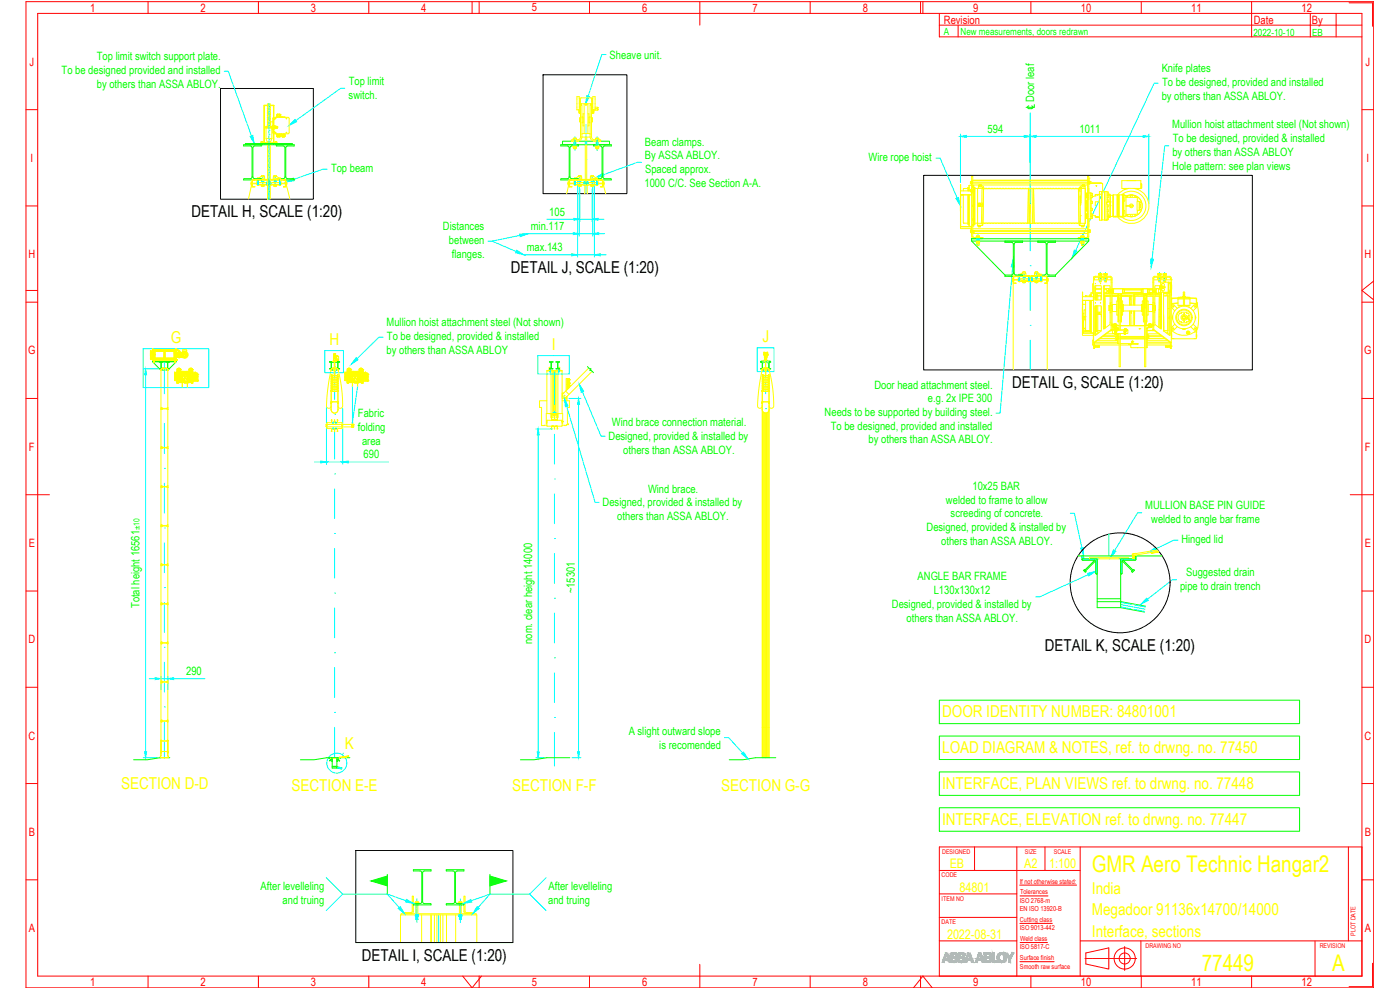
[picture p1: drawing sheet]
<svg xmlns="http://www.w3.org/2000/svg" width="841mm" height="594mm" viewBox="0 0 841 594" stroke-linecap="round" stroke-linejoin="round" font-family="sans-serif">
<defs><g id="words">
<g font-size="13.8" fill="#ff0">
<text x="656" y="524">GMR Aero Technic Hangar2</text>
<text x="722" y="583">77449</text>
<text x="800" y="584">A</text>
</g>
<g font-size="9.9">
<text x="115" y="131">DETAIL H, SCALE (1:20)</text>
<text x="307" y="164">DETAIL J, SCALE (1:20)</text>
<text x="608" y="233">DETAIL G, SCALE (1:20)</text>
<text x="628" y="391">DETAIL K, SCALE (1:20)</text>
<text x="217" y="577">DETAIL I, SCALE (1:20)</text>
</g>
<g font-size="9.9" fill="#ff0">
<text x="103" y="206">G</text>
<text x="198" y="207">H</text>
<text x="458" y="205">J</text>
<text x="331" y="210">I</text>
<text x="566" y="431">DOOR IDENTITY NUMBER: 84801001</text>
<text x="207" y="450">K</text>
<text x="566" y="453">LOAD DIAGRAM &amp; NOTES, ref. to drwng. no. 77450</text>
<text x="73" y="474">SECTION D-D</text>
<text x="175" y="475">SECTION E-E</text>
<text x="308" y="475">SECTION F-F</text>
<text x="433" y="475">SECTION G-G</text>
<text x="566" y="474">INTERFACE, PLAN VIEWS ref. to drwng. no. 77448</text>
<text x="566" y="496">INTERFACE, ELEVATION ref. to drwng. no. 77447</text>
<text x="656" y="537">India</text>
<text x="656" y="550">Megadoor 91136x14700/14000</text>
<text x="656" y="563">Interface, sections</text>
</g>
<g font-size="7.9" fill="#ff0">
<text x="571" y="521">EB</text>
<text x="615" y="521">A2</text>
<text x="630" y="521">1:100</text>
<text x="576" y="536">84801</text>
<text x="569" y="564">2022-08-31</text>
</g>
<g font-size="6.9" fill="#f00">
<text x="54" y="7">1</text>
<text x="121" y="7">2</text>
<text x="187" y="7">3</text>
<text x="253" y="7">4</text>
<text x="319" y="7">5</text>
<text x="386" y="7">6</text>
<text x="452" y="7">7</text>
<text x="518" y="7">8</text>
<text x="585" y="7">9</text>
<text x="649" y="7">10</text>
<text x="716" y="7">11</text>
<text x="782" y="7">12</text>
<text x="567" y="14">Revision</text>
<text x="753" y="14">Date</text>
<text x="788" y="14">By</text>
<text x="18" y="39">J</text>
<text x="820" y="39">J</text>
<text x="18" y="97">I</text>
<text x="821" y="97">I</text>
<text x="17" y="155">H</text>
<text x="820" y="155">H</text>
<text x="17" y="213">G</text>
<text x="819" y="213">G</text>
<text x="17" y="271">F</text>
<text x="820" y="271">F</text>
<text x="17" y="329">E</text>
<text x="820" y="329">E</text>
<text x="17" y="386">D</text>
<text x="820" y="386">D</text>
<text x="17" y="444">C</text>
<text x="820" y="444">C</text>
<text x="17" y="502">B</text>
<text x="820" y="502">B</text>
<text x="17" y="560">A</text>
<text x="820" y="560">A</text>
<text x="54" y="592">1</text>
<text x="121" y="592">2</text>
<text x="187" y="592">3</text>
<text x="253" y="592">4</text>
<text x="319" y="592">5</text>
<text x="386" y="592">6</text>
<text x="452" y="592">7</text>
<text x="518" y="592">8</text>
<text x="585" y="592">9</text>
<text x="649" y="592">10</text>
<text x="716" y="592">11</text>
<text x="782" y="592">12</text>
</g>
<g font-size="6.9" fill="#0f0">
<text x="366" y="35">Sheave unit.</text>
<text x="58" y="36">Top limit switch support plate.</text>
<text x="37" y="44">To be designed provided and installed</text>
<text x="698" y="44">Knife plates</text>
<text x="58" y="53">by others than ASSA ABLOY.</text>
<text x="209" y="51">Top limit</text>
<text x="698" y="52">To be designed, provided and installed</text>
<text x="209" y="60">switch.</text>
<text x="621" y="61" transform="rotate(-90 621 61)">Door leaf</text>
<text x="698" y="60">by others than ASSA ABLOY.</text>
<text x="704" y="77">Mullion hoist attachment steel (Not shown)</text>
<text x="593" y="80">594</text>
<text x="648" y="80">1011</text>
<text x="387" y="87">Beam clamps.</text>
<text x="704" y="85">To be designed, provided &amp; installed</text>
<text x="387" y="96">By ASSA ABLOY.</text>
<text x="704" y="94">by others than ASSA ABLOY</text>
<text x="522" y="97">Wire rope hoist</text>
<text x="704" y="102">Hole pattern: see plan views</text>
<text x="199" y="103">Top beam</text>
<text x="388" y="104">Spaced approx.</text>
<text x="387" y="112">1000 C/C. See Section A-A.</text>
<text x="330" y="130">105</text>
<text x="266" y="138">Distances</text>
<text x="319" y="138">min.117</text>
<text x="270" y="147">between</text>
<text x="271" y="155">flanges.</text>
<text x="316" y="151">max.143</text>
<text x="232" y="196">Mullion hoist attachment steel (Not shown)</text>
<text x="232" y="204">To be designed, provided &amp; installed</text>
<text x="232" y="213">by others than ASSA ABLOY</text>
<text x="525" y="233">Door head attachment steel.</text>
<text x="557" y="242">e.g. 2x IPE 300</text>
<text x="215" y="251">Fabric</text>
<text x="495" y="250">Needs to be supported by building steel.</text>
<text x="368" y="256">Wind brace connection material.</text>
<text x="215" y="259">folding</text>
<text x="499" y="258">To be designed, provided and installed</text>
<text x="217" y="267">area</text>
<text x="366" y="264">Designed, provided &amp; installed by</text>
<text x="522" y="266">by others than ASSA ABLOY.</text>
<text x="218" y="275">690</text>
<text x="374" y="273">others than ASSA ABLOY.</text>
<text x="389" y="296">Wind brace.</text>
<text x="584" y="294">10x25 BAR</text>
<text x="362" y="304">Designed, provided &amp; installed by</text>
<text x="568" y="302">welded to frame to allow</text>
<text x="688" y="306">MULLION BASE PIN GUIDE</text>
<text x="571" y="311">screeding of concrete.</text>
<text x="371" y="313">others than ASSA ABLOY.</text>
<text x="692" y="314">welded to angle bar frame</text>
<text x="557" y="319">Designed, provided &amp; installed by</text>
<text x="565" y="327">others than ASSA ABLOY.</text>
<text x="710" y="326">Hinged lid</text>
<text x="713" y="346">Suggested drain</text>
<text x="551" y="349">ANGLE BAR FRAME</text>
<text x="345" y="356" transform="rotate(-90 345 356)">~15301</text>
<text x="561" y="357">L130x130x12</text>
<text x="709" y="354">pipe to drain trench</text>
<text x="84" y="365" transform="rotate(-90 84 365)">Total height 16561</text>
<text x="536" y="365">Designed, provided &amp; installed by</text>
<text x="545" y="373">others than ASSA ABLOY.</text>
<text x="320" y="387" transform="rotate(-90 320 387)">nom. clear height 14000</text>
<text x="112" y="405">290</text>
<text x="378" y="441">A slight outward slope</text>
<text x="396" y="450">is recomended</text>
<text x="157" y="535">After levelleling</text>
<text x="330" y="535">After levelleling</text>
<text x="170" y="543">and truing</text>
<text x="329" y="543">and truing</text>
</g>
<g font-size="5.9" fill="#0f0">
<text x="567" y="21">A</text>
<text x="577" y="21">New measurements, doors redrawn</text>
<text x="753" y="21">2022-10-10</text>
<text x="788" y="21">EB</text>
</g>
<text font-size="4.9" fill="#0f0" x="84" y="318" transform="rotate(-90 84 318)">±10</text>
<g font-size="4.1" fill="#f00">
<text x="613" y="531">If not otherwise stated:</text>
<text x="613" y="537">Tolerances</text>
<text x="613" y="542">ISO 2768-m</text>
<text x="613" y="547">EN ISO 13920-B</text>
<text x="613" y="554">Cutting class</text>
<text x="613" y="559">ISO 9013-442</text>
<text x="613" y="565">Weld class</text>
<text x="613" y="570">ISO 5817-C</text>
<text x="613" y="577">Surface finish</text>
<text x="613" y="582">Smooth raw surface</text>
</g>
<g font-size="3.9" fill="#f00">
<text x="566" y="513">DESIGNED</text>
<text x="616" y="513">SIZE</text>
<text x="633" y="513">SCALE</text>
<text x="566" y="527">CODE</text>
<text x="566" y="541">ITEM NO</text>
<text x="566" y="555">DATE</text>
<text x="814" y="562" transform="rotate(-90 814 562)">PLOT DATE</text>
<text x="688" y="569">DRAWING NO</text>
<text x="793" y="569">REVISION</text>
</g>
</g></defs>
<!-- layer: RAHM2 -->
<g fill="none" stroke="#f00" stroke-width=".6">
<path d="M16 1h809v592h-809zM23 8h795v578h-795zM89 1v7M155 1v7M222 1v7M284 1v7M288 1v7M354 1v7M420 1v14M487 1v7M553 1v7M554 1v7"/>
<path d="M619 1v7M686 1v7M752 1v7M810 2h15v14M16 66h7M818 66h7M16 124h7M818 124h7M16 174h7M825 169l-7 5 7 6M16 182h7M818 182h7"/>
<path d="M16 239h7M818 239h7M16 297h14M811 297h14M16 355h7M818 355h7M16 413h7M818 413h7M16 471h7M818 471h7M16 528h7M818 528h7"/>
<path d="M420 579v14M825 579v14h-15M89 586v7M155 586v7M222 586v7M278 586l6 7 5-7M288 586v7M354 586v7M487 586v7M549 593l5-7 6 7M553 586v7M619 586v7"/>
<path d="M686 586v7M752 586v7"/>
</g>
<!-- layer: RAHM5 -->
<g fill="none" stroke="#f00" stroke-width=".6">
<path d="M564 509h254v77h-254zM585 509v14M611 509v77M628 509v14M649 509v77M810 509v56M564 523h85M564 537h47M613 532h34M613 538h17M564 551h47M613 555h19"/>
<path d="M564 565h47M613 578h20M613 566h16M649 565h169M652 576h31M652 572l14-3v13l-14-3zM676 569v8M676 577v6M685 565v21M790 565v21"/>
<circle cx="676" cy="576" r="6"/>
<circle cx="676" cy="576" r="3"/>
</g>
<!-- layer: RAHM2 -->
<g fill="#b2b2b2" stroke="#b2b2b2" stroke-width=".6">
<path d="M601 572h1z"/>
<path d="M596 572h1z"/>
<path d="M602 577h2z"/>
<path d="M588 572h1z"/>
<path d="M594 574h2z"/>
<path d="M594 577h2z"/>
<path d="M590 578h4z"/>
<path d="M583 576h1z"/>
<path d="M577 578h1z"/>
<path d="M573 578h1z"/>
<path d="M608 572v3l1-3zM608 572v3h-2z"/>
<path d="M604 572l2 3-1-3zM604 572l2 3h-1z"/>
<path d="M605 575l2 1 1-1zM605 575l2 1h-1z"/>
<path d="M606 576h1zM606 576h1z"/>
<path d="M606 576l1 2v-2zM606 576l1 2h-1z"/>
<path d="M601 572h1zM601 572h1z"/>
<path d="M601 572h2zM601 572h2z"/>
<path d="M601 572h2zM601 572h2z"/>
<path d="M601 572l2 1zM601 573h2z"/>
<path d="M601 573h2zM601 573h2z"/>
<path d="M601 573h2zM600 573h3z"/>
<path d="M600 573h3zM600 573h3z"/>
<path d="M600 573h4zM600 573h4z"/>
<path d="M600 573h4zM600 573h4z"/>
<path d="M600 573h4zM600 573h4z"/>
<path d="M600 573h4zM600 573h4z"/>
<path d="M600 573h2zM600 573h2z"/>
<path d="M602 573h2zM602 573h2z"/>
<path d="M600 573h2zM600 573h2z"/>
<path d="M602 573h2zM602 573h2z"/>
<path d="M600 573h2zM600 573h2z"/>
<path d="M602 573h2zM602 573h2z"/>
<path d="M600 573h2zM600 573h2z"/>
<path d="M602 573h2zM602 573h2z"/>
<path d="M600 573h2zM600 573h1z"/>
<path d="M602 573h2zM602 573h2z"/>
<path d="M600 573h1zM600 573h1z"/>
<path d="M602 573h2zM602 573h2z"/>
<path d="M600 573h1zM600 573h1z"/>
<path d="M600 573h1zM600 573h1z"/>
<path d="M602 573h2zM602 573h2z"/>
<path d="M600 573h1zM600 573h1z"/>
<path d="M602 573h2zM602 573h2z"/>
<path d="M600 573h1zM600 573h1z"/>
<path d="M602 573h2zM602 573h2z"/>
<path d="M600 573h1zM600 573h1z"/>
<path d="M603 573h1zM603 573h1zM603 573h1zM603 573h1z"/>
<path d="M600 573h1zM600 573l1 1z"/>
<path d="M603 573l1 1zM603 573l1 1z"/>
<path d="M599 574h2zM599 574h2z"/>
<path d="M603 574h1zM603 574h1z"/>
<path d="M599 574h2zM599 574h2z"/>
<path d="M603 574h1zM603 574h1z"/>
<path d="M599 574h2zM599 574h2z"/>
<path d="M603 574h1zM603 574h1z"/>
<path d="M599 574h2zM599 574h2z"/>
<path d="M603 574h1zM603 574h1z"/>
<path d="M599 574h2zM599 574h2z"/>
<path d="M603 574h1zM603 574h1z"/>
<path d="M599 574h2zM599 574h2z"/>
<path d="M603 574h1zM603 574h1z"/>
<path d="M599 574h2zM599 574h2z"/>
<path d="M603 574h1zM603 574h1z"/>
<path d="M599 574h2zM599 574h2z"/>
<path d="M603 574h1zM603 574h1z"/>
<path d="M603 574h1zM603 574h1z"/>
<path d="M599 574h2zM599 574h2z"/>
<path d="M603 574h1zM603 574h1z"/>
<path d="M599 574h2zM599 574h2z"/>
<path d="M599 574h2zM599 574h2z"/>
<path d="M603 574h1zM603 574h1z"/>
<path d="M599 574h2zM599 574h1z"/>
<path d="M603 574h1zM603 574h1z"/>
<path d="M599 574h1zM599 574h1zM599 574h1zM599 574h1z"/>
<path d="M603 574h1zM603 574h1z"/>
<path d="M599 574h1zM599 574h1z"/>
<path d="M603 574h2zM603 574h2z"/>
<path d="M603 574h2zM603 574h2z"/>
<path d="M599 574h1zM599 574h1z"/>
<path d="M603 574h2zM603 574h2z"/>
<path d="M599 574h1zM599 574h1z"/>
<path d="M603 574h2zM603 574h2z"/>
<path d="M599 574h1zM599 574l1 1z"/>
<path d="M603 574l2 1zM603 574l2 1z"/>
<path d="M599 575h1zM599 575h1z"/>
<path d="M603 575h2zM603 575h2z"/>
<path d="M599 575h1zM599 575h1zM599 575h1zM599 575h1z"/>
<path d="M603 575h2zM603 575h2z"/>
<path d="M599 575h1zM599 575h1z"/>
<path d="M603 575h2zM603 575h2z"/>
<path d="M599 575h1zM599 575h1z"/>
<path d="M603 575h2zM603 575h2z"/>
<path d="M603 575h2zM603 575h2z"/>
<path d="M599 575h1zM599 575h1z"/>
<path d="M603 575h2zM603 575h2z"/>
<path d="M599 575h1zM599 575h1z"/>
<path d="M603 575h2zM603 575h2z"/>
<path d="M599 575h1zM599 575h1z"/>
<path d="M603 575h2zM603 575h2z"/>
<path d="M599 575h1zM599 575h1z"/>
<path d="M603 575h2zM603 575h2z"/>
<path d="M599 575h1zM599 575h1z"/>
<path d="M599 575h1zM599 575h1z"/>
<path d="M603 575h2zM603 575h2z"/>
<path d="M599 575h1zM599 575h1z"/>
<path d="M603 575h2zM603 575h2z"/>
<path d="M599 575h1zM599 575h1z"/>
<path d="M603 575h2zM603 575h2z"/>
<path d="M603 575h2zM603 575h2z"/>
<path d="M599 575h1zM599 575h1z"/>
<path d="M603 575h2zM603 575h2z"/>
<path d="M599 575l1 1zM599 575l1 1z"/>
<path d="M603 575l2 1zM603 575l2 1z"/>
<path d="M599 576h1zM599 576h1z"/>
<path d="M603 576h2zM603 576h2z"/>
<path d="M599 576h1zM599 576h1z"/>
<path d="M599 576h1zM599 576h1z"/>
<path d="M603 576h2zM603 576h2z"/>
<path d="M599 576h1zM599 576h1z"/>
<path d="M603 576h2zM603 576h2z"/>
<path d="M599 576h1zM599 576h1z"/>
<path d="M603 576h2zM603 576h2zM603 576h2zM603 576h2z"/>
<path d="M599 576h1zM599 576h1z"/>
<path d="M603 576h2zM603 576h2z"/>
<path d="M599 576h1zM599 576h1z"/>
<path d="M603 576h2zM603 576h2z"/>
<path d="M599 576h1zM599 576h1z"/>
<path d="M603 576h2zM603 576h2z"/>
<path d="M599 576h1zM599 576h1z"/>
<path d="M599 576h1zM599 576h1z"/>
<path d="M603 576h2zM603 576h2z"/>
<path d="M599 576h1zM599 576h1z"/>
<path d="M603 576h2zM603 576h1z"/>
<path d="M603 576h1zM603 576h1z"/>
<path d="M599 576h2zM599 576h2z"/>
<path d="M603 576h1zM603 576h1z"/>
<path d="M599 576h2zM599 576h2z"/>
<path d="M603 576h1zM603 576h1z"/>
<path d="M599 576h2zM599 576h2z"/>
<path d="M603 576h1zM603 576h1z"/>
<path d="M599 576l2 1zM599 576l2 1z"/>
<path d="M603 576h1zM603 576l1 1z"/>
<path d="M599 577h2zM599 577h2z"/>
<path d="M603 577h1zM603 577h1z"/>
<path d="M599 577h2zM599 577h2z"/>
<path d="M599 577h2zM599 577h2z"/>
<path d="M603 577h1zM603 577h1z"/>
<path d="M603 577h1zM603 577h1z"/>
<path d="M599 577h2zM599 577h2z"/>
<path d="M603 577h1zM603 577h1z"/>
<path d="M599 577h2zM599 577h2z"/>
<path d="M603 577h1zM603 577h1z"/>
<path d="M599 577h2zM599 577h2z"/>
<path d="M603 577h1zM603 577h1z"/>
<path d="M599 577h2zM599 577h2z"/>
<path d="M603 577h1zM603 577h1z"/>
<path d="M599 577h2zM599 577h2z"/>
<path d="M603 577h1zM603 577h1z"/>
<path d="M599 577h2zM599 577h2z"/>
<path d="M603 577h1zM603 577h1z"/>
<path d="M599 577h2zM599 577h2z"/>
<path d="M603 577h1zM603 577h1z"/>
<path d="M600 577h1zM600 577h1z"/>
<path d="M596 572l1 5v-5zM596 572l1 5h-1z"/>
<path d="M600 577h1zM597 577h4z"/>
<path d="M596 577h1zM596 577h1z"/>
<path d="M603 577h1zM603 577h1z"/>
<path d="M596 577h5zM596 577h5z"/>
<path d="M602 577h2zM602 577h2z"/>
<path d="M596 577h5zM596 577h5z"/>
<path d="M602 577h2zM602 577h2z"/>
<path d="M596 577h5zM596 577h5z"/>
<path d="M602 577h2zM602 577h2z"/>
<path d="M596 577h5zM596 577h5z"/>
<path d="M602 577h2zM602 577h2z"/>
<path d="M596 577h5zM596 577h5z"/>
<path d="M602 577h2zM602 577h2z"/>
<path d="M596 577h6zM596 577h6z"/>
<path d="M602 577h2zM602 577h2z"/>
<path d="M596 577h6zM596 577h6z"/>
<path d="M602 577h2zM602 577h2z"/>
<path d="M596 577h6zM596 577h6z"/>
<path d="M602 577h2zM602 577h2zM602 577h2z"/>
<path d="M596 577h6zM596 577h6z"/>
<path d="M602 577h2zM602 577h2z"/>
<path d="M596 577h6zM596 577h6z"/>
<path d="M596 577h8zM596 577h8z"/>
<path d="M596 577h8zM596 577h8z"/>
<path d="M600 577h4zM600 577l4 1z"/>
<path d="M600 578h4zM600 578h4z"/>
<path d="M600 578h4zM600 578h3z"/>
<path d="M600 578h3zM600 578h3z"/>
<path d="M601 578h2zM601 578h2z"/>
<path d="M596 577l4 1v-1zM596 577l4 1h-4z"/>
<path d="M601 578h2zM601 578h2z"/>
<path d="M601 578h2zM601 578h1z"/>
<path d="M601 578h1zM601 578h1z"/>
<path d="M601 578h1zM601 578h1z"/>
<path d="M591 572h3zM591 572h3z"/>
<path d="M591 572h3zM591 572h3z"/>
<path d="M591 572h3zM591 572h3z"/>
<path d="M591 572h4zM591 572h4z"/>
<path d="M591 572l4 1zM591 572l4 1z"/>
<path d="M591 573h4zM591 573h4z"/>
<path d="M591 573h4zM591 573h4z"/>
<path d="M591 573h4zM591 573h4z"/>
<path d="M591 573h5zM591 573h5z"/>
<path d="M591 573h5zM591 573h5zM591 573h5zM591 573h5z"/>
<path d="M591 573h1zM591 573h3z"/>
<path d="M594 573h2zM594 573h2z"/>
<path d="M594 573h2zM594 573h2z"/>
<path d="M594 573h2zM594 573h2z"/>
<path d="M594 573l2 1zM594 573l2 1z"/>
<path d="M594 574h2zM594 574h2zM594 574h2z"/>
<path d="M594 574h2zM594 574h2z"/>
<path d="M594 574h2zM594 574h2z"/>
<path d="M588 572l2 2-1-2zM588 572l2 2h-3z"/>
<path d="M594 574h2zM594 574h2z"/>
<path d="M594 574h2zM594 574h2z"/>
<path d="M594 574h2zM594 574h2z"/>
<path d="M594 574h2zM594 574h2z"/>
<path d="M594 574h2zM594 574h2z"/>
<path d="M594 574h2zM594 574h2z"/>
<path d="M594 574h2zM594 574h2z"/>
<path d="M594 574h2zM594 574h2z"/>
<path d="M594 574h2zM594 574h2z"/>
<path d="M594 574h2zM594 574h2z"/>
<path d="M594 574h2zM594 574h2z"/>
<path d="M594 574h2zM594 574l1 1z"/>
<path d="M594 575h1zM594 575h1z"/>
<path d="M594 575h1zM594 575h1z"/>
<path d="M594 575h1zM594 575h1z"/>
<path d="M594 575h1zM594 575h1z"/>
<path d="M594 575h1zM594 575h1z"/>
<path d="M594 575h1zM594 575h1z"/>
<path d="M591 573l1 2v-2zM591 573l1 2h-1z"/>
<path d="M594 575h1zM592 575h3z"/>
<path d="M591 575h1zM591 575h1z"/>
<path d="M591 575h4zM591 575h4z"/>
<path d="M591 575h4zM591 575h4z"/>
<path d="M591 575h4zM591 575h4zM591 575h4zM591 575h4z"/>
<path d="M591 575h4zM591 575h4z"/>
<path d="M591 575h4zM591 575h4z"/>
<path d="M591 575h5zM591 575h5z"/>
<path d="M591 575l5 1zM591 575l5 1z"/>
<path d="M594 576h2zM594 576h2z"/>
<path d="M591 576h1zM591 576h3z"/>
<path d="M594 576h2zM594 576h2z"/>
<path d="M594 576h2zM594 576h2zM594 576h2zM594 576h2z"/>
<path d="M594 576h2zM594 576h2z"/>
<path d="M594 576h2zM594 576h2z"/>
<path d="M594 576h2zM594 576h2z"/>
<path d="M594 576h2zM594 576h2zM595 576h1zM595 576h1z"/>
<path d="M589 574l2 2-1-2zM589 574l2 2h-2z"/>
<path d="M587 574l1 2 1-2zM587 574l1 2h-1z"/>
<path d="M595 576h1zM595 576h1z"/>
<path d="M595 576h1zM595 576h1z"/>
<path d="M595 576h1zM595 576h1z"/>
<path d="M595 576h1zM595 576h1z"/>
<path d="M595 576h1zM595 576h1z"/>
<path d="M595 576h1zM595 576h1z"/>
<path d="M595 576h1zM595 576l1 1z"/>
<path d="M595 577h1zM595 577h1z"/>
<path d="M595 577h1zM595 577h1z"/>
<path d="M587 576l4 1v-1zM587 576l4 1h-5z"/>
<path d="M588 577h3zM588 577h3z"/>
<path d="M595 577h1zM595 577h1z"/>
<path d="M595 577h1zM595 577h1z"/>
<path d="M595 577h1zM594 577h2z"/>
<path d="M594 577h2zM594 577h2z"/>
<path d="M594 577h2zM594 577h2z"/>
<path d="M594 577h2zM594 577h2zM594 577h2z"/>
<path d="M594 577h2zM594 577h2z"/>
<path d="M594 577h2zM594 577h2z"/>
<path d="M591 576l1 1v-1zM591 576l1 1h-1z"/>
<path d="M594 577h2zM592 577h4z"/>
<path d="M591 577h1zM591 577h1z"/>
<path d="M591 577h5zM591 577h5z"/>
<path d="M591 577h5zM591 577h5z"/>
<path d="M590 577h1zM590 577h1h-1z"/>
<path d="M591 577h5zM591 577l4 1z"/>
<path d="M590 577l1 1zM590 577l1 1z"/>
<path d="M590 578h5zM590 578h5z"/>
<path d="M590 578h5zM590 578h5z"/>
<path d="M590 578h5zM590 578h5z"/>
<path d="M590 578h5zM590 578h4z"/>
<path d="M590 578h4zM590 578h4z"/>
<path d="M586 577l1 1 1-1zM586 577l1 1h-1z"/>
<path d="M577 572h1zM577 572h1z"/>
<path d="M577 572h1zM577 572h1z"/>
<path d="M573 572h1zM573 572h1z"/>
<path d="M577 572h1zM577 572h1z"/>
<path d="M573 572h1zM572 572h2z"/>
<path d="M577 572h1zM577 572h1z"/>
<path d="M572 572h2zM572 572h2z"/>
<path d="M577 572h2zM576 572h3z"/>
<path d="M572 572h2zM572 572h2z"/>
<path d="M576 572h3zM576 572h3z"/>
<path d="M572 572h2zM572 572h2z"/>
<path d="M576 572l3 1zM576 573h3z"/>
<path d="M572 572l3 1zM572 573h3z"/>
<path d="M576 573h3zM576 573h3z"/>
<path d="M572 573h3zM572 573h3z"/>
<path d="M576 573h3zM576 573h3z"/>
<path d="M572 573h3zM571 573h4z"/>
<path d="M576 573h3zM576 573h3z"/>
<path d="M571 573h4zM571 573h4z"/>
<path d="M576 573h3zM576 573h3z"/>
<path d="M571 573h4zM571 573h4z"/>
<path d="M576 573h3zM576 573h3z"/>
<path d="M571 573h4zM571 573h4z"/>
<path d="M576 573h3zM576 573h3z"/>
<path d="M571 573h4zM571 573h4z"/>
<path d="M576 573h4zM576 573h4z"/>
<path d="M577 573h3zM577 573h3z"/>
<path d="M576 573h1zM576 573h1z"/>
<path d="M571 573h4zM571 573h4z"/>
<path d="M576 573h1zM576 573h1z"/>
<path d="M573 573h2zM573 573h2z"/>
<path d="M571 573h2zM571 573h2z"/>
<path d="M571 573h2zM571 573h2z"/>
<path d="M576 573h1zM576 573h1z"/>
<path d="M571 573h2zM571 573h2z"/>
<path d="M577 573h3zM577 573h3z"/>
<path d="M573 573h2zM573 573h2z"/>
<path d="M576 573h1zM576 573h1z"/>
<path d="M571 573h2zM571 573h2z"/>
<path d="M575 573h2zM575 573h2z"/>
<path d="M571 573h2zM571 573h2z"/>
<path d="M578 573h2zM578 573h2z"/>
<path d="M573 573h2zM573 573h2z"/>
<path d="M575 573h2zM575 573h2z"/>
<path d="M571 573h2zM571 573h1z"/>
<path d="M578 573h2zM578 573h2z"/>
<path d="M574 573h1zM574 573h1zM574 573h1zM574 573h1z"/>
<path d="M578 573h2zM578 573h2z"/>
<path d="M575 573h2zM575 573h2z"/>
<path d="M571 573h1zM571 573h1z"/>
<path d="M578 573h2zM578 573h2z"/>
<path d="M574 573h1zM574 573h1z"/>
<path d="M575 573h2zM575 573h2z"/>
<path d="M571 573h1zM571 573h1z"/>
<path d="M575 573h2zM575 573l2 1z"/>
<path d="M571 573h1zM571 573l1 1z"/>
<path d="M578 573l2 1zM578 573l2 1z"/>
<path d="M574 573l1 1zM574 573l1 1z"/>
<path d="M575 574h2zM575 574h2z"/>
<path d="M571 574h1zM571 574h1z"/>
<path d="M574 574h1zM574 574h1z"/>
<path d="M578 574h2zM578 574h2zM578 574h2zM578 574h2z"/>
<path d="M574 574h1zM574 574h1z"/>
<path d="M575 574h2zM575 574h2z"/>
<path d="M571 574h1zM571 574h1z"/>
<path d="M575 574h2zM575 574h2z"/>
<path d="M571 574h1zM571 574h1z"/>
<path d="M581 572l2 2v-2zM581 572l2 2h-2z"/>
<path d="M568 572l2 2-1-2zM568 572l2 2h-2z"/>
<path d="M578 574h2zM578 574h2z"/>
<path d="M574 574h1zM574 574h1z"/>
<path d="M575 574h2zM575 574h2z"/>
<path d="M571 574h1zM571 574h1z"/>
<path d="M575 574h2zM575 574h2z"/>
<path d="M571 574h1zM571 574h1z"/>
<path d="M574 574h1zM574 574h1z"/>
<path d="M578 574h2zM578 574h2zM578 574h2zM578 574h2z"/>
<path d="M574 574h1zM574 574h1z"/>
<path d="M575 574h2zM575 574h2z"/>
<path d="M571 574h1zM571 574h1z"/>
<path d="M575 574h2zM575 574h2z"/>
<path d="M574 574h1zM574 574h1z"/>
<path d="M575 574h2zM575 574h2z"/>
<path d="M574 574h1zM574 574h1z"/>
<path d="M571 574h1zM571 574h1z"/>
<path d="M574 574h1zM574 574h1z"/>
<path d="M571 574h1zM571 574h1z"/>
<path d="M575 574h2zM575 574h2z"/>
<path d="M574 574h1zM574 574h1z"/>
<path d="M578 574h2zM578 574h2z"/>
<path d="M575 574h2zM575 574h2z"/>
<path d="M574 574h1zM574 574h1zM574 574h1zM574 574h1z"/>
<path d="M575 574h2zM575 574h2z"/>
<path d="M571 574h1zM571 574h1z"/>
<path d="M575 574h2zM575 574h2z"/>
<path d="M571 574h1zM571 574h1z"/>
<path d="M575 574h2zM575 574h2z"/>
<path d="M571 574h1zM571 574h1z"/>
<path d="M575 574h2zM575 574h2z"/>
<path d="M571 574h1zM571 574h1z"/>
<path d="M575 574h2zM575 574h2z"/>
<path d="M571 574h1zM571 574h1z"/>
<path d="M575 574h2zM575 574h2z"/>
<path d="M571 574h1zM571 574h1z"/>
<path d="M575 574h2zM575 574h2z"/>
<path d="M571 574h2zM571 574h2z"/>
<path d="M575 574h2zM575 574h2z"/>
<path d="M571 574h2zM571 574h2z"/>
<path d="M575 574h2zM575 574h2z"/>
<path d="M571 574h2zM571 574h2z"/>
<path d="M575 574l2 1zM575 574l2 1z"/>
<path d="M571 574l2 1zM571 574l2 1z"/>
<path d="M575 575h3zM575 575h3z"/>
<path d="M571 575h2zM571 575h2z"/>
<path d="M575 575h3zM575 575h3z"/>
<path d="M571 575h3zM571 575h3z"/>
<path d="M576 575h2zM576 575h2z"/>
<path d="M571 575h3zM571 575h3z"/>
<path d="M576 575h3zM576 575h3z"/>
<path d="M571 575h3zM571 575h3z"/>
<path d="M576 575h3zM576 575h3z"/>
<path d="M571 575h3zM571 575h3z"/>
<path d="M576 575h3zM576 575h3z"/>
<path d="M571 575h4zM571 575h4z"/>
<path d="M576 575h3zM576 575h3z"/>
<path d="M571 575h4zM571 575h4z"/>
<path d="M576 575h3zM576 575h3z"/>
<path d="M571 575h4zM571 575h4z"/>
<path d="M576 575h3zM576 575h3z"/>
<path d="M572 575h3zM572 575h3z"/>
<path d="M576 575h3zM576 575h3z"/>
<path d="M572 575h3zM572 575h3z"/>
<path d="M576 575h4zM576 575h4z"/>
<path d="M572 575h3zM572 575h3z"/>
<path d="M576 575h4zM576 575h4z"/>
<path d="M572 575h3zM572 575h3z"/>
<path d="M576 575h4zM576 575h4z"/>
<path d="M572 575h3zM572 575h3z"/>
<path d="M577 575h3zM577 575h3z"/>
<path d="M572 575h3zM572 575h3z"/>
<path d="M577 575l3 1zM577 575l3 1z"/>
<path d="M572 575l3 1zM572 575l3 1z"/>
<path d="M577 576h3zM577 576h3z"/>
<path d="M573 576h2zM573 576h2z"/>
<path d="M577 576h3zM577 576h3z"/>
<path d="M573 576h2zM573 576h2z"/>
<path d="M582 574l2 2-1-2zM582 574l2 2h-1zM581 576h3z"/>
<path d="M581 574v2l1-2zM581 574v2h-1z"/>
<path d="M569 574l2 2-1-2zM569 574l2 2h-2z"/>
<path d="M568 574v2l1-2zM568 574v2h-1z"/>
<path d="M569 576h2zM569 576h2z"/>
<path d="M567 576h2zM567 576h2z"/>
<path d="M578 576h2zM578 576h2z"/>
<path d="M574 576h1zM574 576h1z"/>
<path d="M578 576h2zM578 576h2z"/>
<path d="M574 576h1zM574 576h1z"/>
<path d="M578 576h2zM578 576h2z"/>
<path d="M574 576h1zM574 576h1z"/>
<path d="M578 576h2zM578 576h2z"/>
<path d="M574 576h1zM574 576h1z"/>
<path d="M578 576h2zM578 576h2z"/>
<path d="M574 576h2zM574 576h2z"/>
<path d="M579 576h1zM579 576h1z"/>
<path d="M574 576h2zM574 576h2z"/>
<path d="M574 576h2zM574 576h2z"/>
<path d="M567 576h4zM567 576h4z"/>
<path d="M579 576h1zM579 576h1z"/>
<path d="M574 576h2zM574 576h2z"/>
<path d="M579 576h1zM579 576h1z"/>
<path d="M579 576h1zM579 576h1z"/>
<path d="M574 576h2zM574 576h2z"/>
<path d="M574 576h2zM574 576h2z"/>
<path d="M580 576h4zM580 576h4h-4z"/>
<path d="M579 576h1zM579 576h1z"/>
<path d="M567 576h5zM567 576h5z"/>
<path d="M580 576h4zM580 576h4z"/>
<path d="M579 576h1zM579 576h1z"/>
<path d="M579 576h5zM579 576h5z"/>
<path d="M574 576h2zM574 576h2z"/>
<path d="M574 576l2 1zM574 576l2 1z"/>
<path d="M567 576l5 1zM567 576l5 1z"/>
<path d="M579 576l5 1zM579 576l5 1z"/>
<path d="M574 577h2zM574 577h2z"/>
<path d="M579 577h5zM579 577h5z"/>
<path d="M574 577h2zM574 577h2z"/>
<path d="M574 577h2zM574 577h2z"/>
<path d="M566 577h6zM566 577h6z"/>
<path d="M579 577h5zM579 577h5z"/>
<path d="M574 577h2zM574 577h2z"/>
<path d="M574 577h3zM574 577h3z"/>
<path d="M566 577h6zM566 577h6z"/>
<path d="M579 577h5zM579 577h5zM579 577h5zM579 577h5z"/>
<path d="M583 577h1zM583 577h1z"/>
<path d="M579 577h4zM579 577h4z"/>
<path d="M574 577h3zM574 577h3z"/>
<path d="M579 577h2zM579 577h4z"/>
<path d="M566 577h6zM566 577h6z"/>
<path d="M566 577h2zM566 577h4z"/>
<path d="M579 577h2zM579 577h2z"/>
<path d="M574 577h3zM574 577h3z"/>
<path d="M574 577h3zM574 577h3z"/>
<path d="M570 577h2zM570 577h2z"/>
<path d="M579 577h2zM579 577h2z"/>
<path d="M574 577h3zM574 577h3z"/>
<path d="M574 577h3zM574 577h3z"/>
<path d="M570 577h2zM570 577h2z"/>
<path d="M579 577h2zM579 577h2z"/>
<path d="M574 577h3zM574 577h3z"/>
<path d="M574 577h3zM574 577h3z"/>
<path d="M570 577h2zM570 577h2z"/>
<path d="M578 577h3zM578 577h3z"/>
<path d="M574 577h3zM574 577h3z"/>
<path d="M574 577h3zM574 577h3z"/>
<path d="M570 577h3zM570 577h3z"/>
<path d="M574 577h3zM574 577h3z"/>
<path d="M578 577h3zM578 577h3z"/>
<path d="M575 577h2zM575 577h2z"/>
<path d="M574 577h1zM574 577h1zM574 577h1zM574 577h1z"/>
<path d="M575 577h2zM575 577h2z"/>
<path d="M570 577h3zM570 577h3z"/>
<path d="M578 577h3zM578 577h3z"/>
<path d="M574 577h1zM574 577h1z"/>
<path d="M575 577h2zM575 577h2z"/>
<path d="M578 577h3zM578 577h3z"/>
<path d="M575 577h2zM575 577h2z"/>
<path d="M570 577h3zM570 577h3z"/>
<path d="M578 577h3zM578 577h3z"/>
<path d="M575 577h3zM575 577h3z"/>
<path d="M574 577h1zM573 577h2z"/>
<path d="M570 577h3zM570 577h3z"/>
<path d="M573 577h2zM573 577h2z"/>
<path d="M570 577h3zM570 577h3z"/>
<path d="M575 577h6zM575 577h6z"/>
<path d="M570 577h5zM570 577h5z"/>
<path d="M575 577h6zM575 577h6z"/>
<path d="M579 577l2 1zM579 577l2 1z"/>
<path d="M576 577h3zM576 577l3 1z"/>
<path d="M570 577h5zM570 577l5 1z"/>
<path d="M571 578h4zM571 578h4z"/>
<path d="M576 578h3zM576 578h3z"/>
<path d="M571 578h4zM571 578h4z"/>
<path d="M576 578h3zM576 578h3z"/>
<path d="M572 578h3zM572 578h3z"/>
<path d="M576 578h3zM576 578h3z"/>
<path d="M572 578h3zM572 578h2z"/>
<path d="M576 578h3zM576 578h3z"/>
<path d="M572 578h2zM572 578h2z"/>
<path d="M579 578h2zM579 578h2h-2z"/>
<path d="M570 578h1zM570 578h1h-1z"/>
<path d="M566 577l1 1 1-1zM566 577l1 1h-1z"/>
<path d="M583 577l2 1-1-1zM583 577l2 1h-1z"/>
<path d="M576 578h3zM576 578h2z"/>
<path d="M572 578h2zM572 578h2z"/>
<path d="M577 578h1zM577 578h1z"/>
<path d="M572 578h2zM572 578h2z"/>
<path d="M577 578h1zM577 578h1z"/>
<path d="M572 578h2zM572 578h2z"/>
<path d="M577 578h1zM577 578h1z"/>
<path d="M577 578h1zM577 578h1z"/>
</g>
<!-- layer: megadoor-AM_0 -->
<path d="M201 217v5M96 222h5v230M97 222v229M97 222h4h-4M199 222h4M201 222v3" fill="none" stroke="#ff0" stroke-width=".6"/>
<!-- layer: interface-AM_1 -->
<path d="M96 455h6" fill="none" stroke="#0f0" stroke-width=".6"/>
<!-- layer: megadoor-AM_5 -->
<path d="M562 95h3l10 24M196 245v34M206 245v34M189 278h4M196 278h10M209 278h24M90 408h3M97 406v8M97 408h4M101 406v8M104 408h19" fill="none" stroke="#0ff" stroke-width=".6"/>
<g fill="#0ff" stroke="#0ff" stroke-width=".6">
<path d="M93 407l4 1h-4z"/>
<path d="M101 408l3-1v1z"/>
<path d="M193 277l3 1h-3z"/>
<path d="M206 278l3-1v1z"/>
<path d="M574 119h2l1 4z"/>
</g>
<!-- layer: assembly-AM_7 -->
<g fill="none" stroke="#0ff" stroke-width=".6">
<path d="M99 215v22M460 215v22M99 245h.1M99 254v18M460 245h.1M460 254v18M99 281h.1M99 290v18M460 281h.1M460 290v18M99 317h.1M460 317h.1"/>
<path d="M99 326v18M460 326v18M99 353h.1M460 353h.1M99 362v18M460 362v18M99 389h.1M99 398v18M460 389h.1M460 398v18M99 425h.1M99 434v21"/>
<path d="M460 425h.1M460 434v21"/>
</g>
<!-- layer: megadoor-AM_11 -->
<path d="M199 222l-2 11-1 11a1.4 1.4 0 0 0 2 1 1.4 1.4 0 0 0 1-1M203 222l2 10 1 12a1.4 1.4 0 0 1-2 1 1.4 1.4 0 0 1-1-1" fill="none" stroke="#ff0" stroke-width=".6"/>
<!-- layer: assembly-AM_5 -->
<g fill="none" stroke="#0ff" stroke-width=".6">
<path d="M619 68v65M577 81v29M581 82h34M619 81v61M622 82h65M690 81v41M347 109v45M348 109v33M348 114v19M356 114v19M356 109v33M357 109v45"/>
<path d="M328 132h17M348 132h8M359 132h4M315 153h28M317 140h27M347 153h10M348 140h8M360 140h3M361 153h3M86 222h9M87 225v227M86 455h9"/>
</g>
<g fill="#0ff" stroke="#0ff" stroke-width=".6">
<path d="M87 222l1 3h-1z"/>
<path d="M87 452h1l-1 3z"/>
<path d="M356 132l3-1v1z"/>
<path d="M345 131l3 1h-3z"/>
<path d="M356 140h4v1z"/>
<path d="M344 140h4l-4 1z"/>
<path d="M357 153l4-1v2z"/>
<path d="M343 152l4 1-4 1z"/>
<path d="M619 82l3-1v2z"/>
<path d="M687 81l3 1-3 1z"/>
<path d="M615 81l4 1-4 1z"/>
<path d="M577 82l4-1v2z"/>
</g>
<!-- layer: building-AM_6 -->
<path d="M96 455l-7 1h-9M196 455l-7 1h-9M454 455l-8 1h-8" fill="none" stroke="#0f0" stroke-width=".6"/>
<!-- layer: assembly-AM_2 -->
<path d="M86 209h39v24h-39zM195 211h11v13h-11zM455 209h10v14h-10z" fill="none" stroke="#0ff" stroke-width=".6"/>
<path d="M132 53h56v67h-56zM326 45h51v71h-51zM555 105h197v117h-197z" fill="none" stroke="#000" stroke-width=".6"/>
<!-- layer: assembly-AM_5 -->
<path d="M618 64a.8 .8 0 0 0-1 0 .8 .8 0 0 0 1 1h2a.8 .8 0 0 0 1-1 .8 .8 0 0 0-1 0M621 63v1h-5" fill="none" stroke="#0f0" stroke-width=".6"/>
<!-- layer: megadoor-AM_0 -->
<circle cx="101" cy="222" r=".3" fill="#ff0"/>
<path d="M101 222h.1" fill="none" stroke="#ff0" stroke-width=".6"/>
<circle cx="101" cy="222" r=".3" fill="#ff0"/>
<path d="M101 222h.1" fill="none" stroke="#ff0" stroke-width=".6"/>
<circle cx="101" cy="222" r=".3" fill="#ff0"/>
<path d="M97 222h.1" fill="none" stroke="#ff0" stroke-width=".6"/>
<circle cx="97" cy="222" r=".3" fill="#ff0"/>
<path d="M97 222h.1" fill="none" stroke="#ff0" stroke-width=".6"/>
<circle cx="97" cy="222" r=".3" fill="#ff0"/>
<!-- layer: megadoor-AM_7 -->
<path d="M97 222h.1M98 221v1M99 222h.1" fill="none" stroke="#0ff" stroke-width=".6"/>
<!-- layer: megadoor-AM_0 -->
<path d="M97 222h2zM97 222h1M97 222h.1M98 222h-1M98 222h.1M98 221h.1M99 222h.1" fill="none" stroke="#ff0" stroke-width=".6"/>
<!-- layer: megadoor-AM_3 -->
<path d="M97 222h.1M98 222h.1M99 222h.1" fill="none" stroke="#0ff" stroke-width=".6"/>
<!-- layer: megadoor-AM_0 -->
<circle cx="98" cy="221" r=".3" fill="#ff0"/>
<g fill="none" stroke="#ff0" stroke-width=".6">
<path d="M97 222h4M97 221h1zM98 221v1M98 221l1 1zM98 221h.1M99 222h1zM99 222h.1M99 222h1M100 221h.1M99 221h1M99 221h.1M100 222h.1"/>
<path d="M100 222h-1M100 221h-1"/>
</g>
<!-- layer: interface-AM_1 -->
<path d="M96 217h.1M97 217h.1M97 218v3M98 217h-2M98 217h.1M100 217h.1M100 217l1 1M101 218v3l-1 1h2l-1-1v-3M101 217v1M102 217h-2M102 217h.1M96 221l2 1z" fill="none" stroke="#0f0" stroke-width=".6"/>
<!-- layer: megadoor-AM_7 -->
<path d="M99 222h.1M99 221v1M100 222h.1" fill="none" stroke="#0ff" stroke-width=".6"/>
<!-- layer: megadoor-AM_3 -->
<path d="M99 222h.1M99 222h1M100 222h.1" fill="none" stroke="#0ff" stroke-width=".6"/>
<!-- layer: megadoor-AM_0 -->
<circle cx="99" cy="221" r=".3" fill="#ff0"/>
<path d="M99 221l1 1zM99 221h1zM99 221h.1M100 221v1M459 222h3h-3M462 222h.1" fill="none" stroke="#ff0" stroke-width=".6"/>
<!-- layer: 2 -->
<path d="M97 222h.1M101 222h.1" fill="none" stroke="#ff0" stroke-width=".6"/>
<!-- layer: megadoor-AM_0 -->
<circle cx="462" cy="222" r=".3" fill="#ff0"/>
<path d="M462 222h.1" fill="none" stroke="#ff0" stroke-width=".6"/>
<circle cx="462" cy="222" r=".3" fill="#ff0"/>
<path d="M462 222h.1" fill="none" stroke="#ff0" stroke-width=".6"/>
<circle cx="462" cy="222" r=".3" fill="#ff0"/>
<path d="M458 222h.1M458 222h1h-1" fill="none" stroke="#ff0" stroke-width=".6"/>
<circle cx="458" cy="222" r=".3" fill="#ff0"/>
<path d="M458 222h.1M459 222h.1" fill="none" stroke="#ff0" stroke-width=".6"/>
<circle cx="458" cy="222" r=".3" fill="#ff0"/>
<!-- layer: megadoor-AM_7 -->
<path d="M459 222h.1M459 221v1M460 222h.1" fill="none" stroke="#0ff" stroke-width=".6"/>
<!-- layer: megadoor-AM_0 -->
<path d="M458 222h2zM459 222h.1M459 221h.1M460 222h.1" fill="none" stroke="#ff0" stroke-width=".6"/>
<!-- layer: megadoor-AM_3 -->
<path d="M459 222h.1M460 222h.1" fill="none" stroke="#0ff" stroke-width=".6"/>
<!-- layer: megadoor-AM_0 -->
<circle cx="459" cy="221" r=".3" fill="#ff0"/>
<path d="M458 222h4M459 221h.1M459 221l1 1zM459 221v1M460 222h1zM460 222h.1M461 222h.1" fill="none" stroke="#ff0" stroke-width=".6"/>
<!-- layer: interface-AM_1 -->
<path d="M457 217h.1M458 217h.1M458 218v3M459 217h-2M459 217h.1M461 217h.1M462 217v1M462 218v3l-1 1h2l-1-1v-3M463 217h-2M463 217h.1M457 221l2 1z" fill="none" stroke="#0f0" stroke-width=".6"/>
<!-- layer: megadoor-AM_7 -->
<path d="M461 222h.1" fill="none" stroke="#0ff" stroke-width=".6"/>
<!-- layer: megadoor-AM_0 -->
<circle cx="461" cy="222" r=".3" fill="#ff0"/>
<path d="M460 222h1zM461 221h.1M461 222h.1" fill="none" stroke="#ff0" stroke-width=".6"/>
<!-- layer: megadoor-AM_7 -->
<path d="M460 222h.1M461 221v1M461 222h.1" fill="none" stroke="#0ff" stroke-width=".6"/>
<!-- layer: megadoor-AM_3 -->
<path d="M460 222h.1M461 222h.1" fill="none" stroke="#0ff" stroke-width=".6"/>
<!-- layer: megadoor-AM_0 -->
<circle cx="461" cy="221" r=".3" fill="#ff0"/>
<path d="M200 222h3h-3M203 222h.1M460 221l1 1zM460 221h1zM461 221h.1M461 221v1" fill="none" stroke="#ff0" stroke-width=".6"/>
<circle cx="203" cy="222" r=".3" fill="#ff0"/>
<path d="M203 222h.1" fill="none" stroke="#ff0" stroke-width=".6"/>
<circle cx="203" cy="222" r=".3" fill="#ff0"/>
<path d="M203 222h.1" fill="none" stroke="#ff0" stroke-width=".6"/>
<circle cx="203" cy="222" r=".3" fill="#ff0"/>
<path d="M199 222h.1M199 222h1h-1" fill="none" stroke="#ff0" stroke-width=".6"/>
<circle cx="199" cy="222" r=".3" fill="#ff0"/>
<path d="M199 222h.1M200 222h.1" fill="none" stroke="#ff0" stroke-width=".6"/>
<circle cx="199" cy="222" r=".3" fill="#ff0"/>
<!-- layer: megadoor-AM_7 -->
<path d="M200 222h.1" fill="none" stroke="#0ff" stroke-width=".6"/>
<!-- layer: megadoor-AM_0 -->
<path d="M200 222h1zM200 222h.1M201 222h.1" fill="none" stroke="#ff0" stroke-width=".6"/>
<circle cx="200" cy="222" r=".3" fill="#ff0"/>
<path d="M200 222h1zM200 222h.1M200 221h.1" fill="none" stroke="#ff0" stroke-width=".6"/>
<!-- layer: megadoor-AM_7 -->
<path d="M200 222h.1M200 221v1M201 222h.1" fill="none" stroke="#0ff" stroke-width=".6"/>
<!-- layer: megadoor-AM_3 -->
<path d="M200 222h.1M201 222h.1" fill="none" stroke="#0ff" stroke-width=".6"/>
<!-- layer: megadoor-AM_0 -->
<circle cx="200" cy="221" r=".3" fill="#ff0"/>
<path d="M199 222h4M200 221h.1M200 221l1 1zM200 221v1M201 222h1zM201 222h.1M201 222h1M202 222h.1M202 221h.1" fill="none" stroke="#ff0" stroke-width=".6"/>
<!-- layer: interface-AM_1 -->
<g fill="none" stroke="#0f0" stroke-width=".6">
<path d="M198 217h.1M199 217h.1M199 218v3M200 217h-2M200 217h.1M202 217h.1M203 217h.1M203 218v3M204 217h-2M204 217h.1M198 221l2 1zM203 221h.1"/>
<path d="M203 221l1 1h-2l1-1"/>
</g>
<!-- layer: megadoor-AM_7 -->
<path d="M201 222h.1M202 221v1M202 222h.1" fill="none" stroke="#0ff" stroke-width=".6"/>
<!-- layer: megadoor-AM_3 -->
<path d="M201 222h.1M202 222h.1" fill="none" stroke="#0ff" stroke-width=".6"/>
<!-- layer: megadoor-AM_0 -->
<circle cx="202" cy="221" r=".3" fill="#ff0"/>
<path d="M92 211h.1M201 221l1 1zM201 221h1zM202 221h.1M202 221v1" fill="none" stroke="#ff0" stroke-width=".6"/>
<!-- layer: 2 -->
<path d="M97 222h.1M101 222h.1M199 222h.1M203 222h.1M458 222h.1M462 222h.1" fill="none" stroke="#ff0" stroke-width=".6"/>
<!-- layer: assembly-AM_7 -->
<g fill="none" stroke="#0ff" stroke-width=".6">
<path d="M201 222v18M201 249h.1M201 258v18M201 285h.1M201 294v17M201 320h.1M201 329v18M201 356h.1M201 365v18M201 392h.1M201 401v18M201 428h.1"/>
<path d="M201 437v18"/>
</g>
<!-- layer: interface-AM_1 -->
<path d="M92 217l4 4M106 217l-4 4" fill="none" stroke="#0f0" stroke-width=".6"/>
<!-- layer: assembly-AM_5 -->
<path d="M364 33h-2l-9 25M135 43h2l14 39M207 53h-2l-27 19M696 50h-3l-47 101M385 98h-2l-21 7M197 102h-3l-18 6M296 145l14 6M312 141l-16 4h-3M608 160l-7 88h-3M435 443h3l8 9" fill="none" stroke="#0ff" stroke-width=".6"/>
<g fill="#0ff" stroke="#0ff" stroke-width=".6">
<path d="M645 150l2 1-3 4z"/>
<path d="M445 453l2-1 2 4z"/>
<path d="M609 155v5h-1z"/>
<path d="M150 82l2-1 1 5z"/>
<path d="M177 72l1 1-4 2z"/>
<path d="M172 109l4-2 1 2z"/>
<path d="M353 57l1 1-2 4z"/>
<path d="M358 107l4-3 1 2z"/>
<path d="M312 141l5-1-5 2z"/>
<path d="M310 150l5 3-5-1z"/>
</g>
<!-- layer: megadoor-AM_7 -->
<path d="M92 217h.1M105 217h.1" fill="none" stroke="#0ff" stroke-width=".6"/>
<!-- layer: megadoor-AM_0 -->
<circle cx="92" cy="211" r=".3" fill="#ff0"/>
<path d="M92 211h.1" fill="none" stroke="#ff0" stroke-width=".6"/>
<circle cx="92" cy="211" r=".3" fill="#ff0"/>
<path d="M92 211h.1" fill="none" stroke="#ff0" stroke-width=".6"/>
<circle cx="92" cy="211" r=".3" fill="#ff0"/>
<path d="M92 211h.1" fill="none" stroke="#ff0" stroke-width=".6"/>
<circle cx="92" cy="211" r=".3" fill="#ff0"/>
<g fill="none" stroke="#ff0" stroke-width=".6">
<path d="M91 211h.1M91 212v3M91 212v4M92 211h.1M92 211v4M93 216h.1M93 215h.1M93 213h.1M93 211h.1M105 216h.1M105 215h.1M105 211h.1"/>
<circle cx="93" cy="213" r=".2"/>
</g>
<circle cx="93" cy="213" r=".3" fill="#ff0"/>
<path d="M93 213h.1" fill="none" stroke="#ff0" stroke-width=".6"/>
<circle cx="93" cy="213" r=".3" fill="#ff0"/>
<path d="M93 216h.1M105 211h.1" fill="none" stroke="#ff0" stroke-width=".6"/>
<circle cx="105" cy="211" r=".3" fill="#ff0"/>
<path d="M93 211h.1M105 211h.1" fill="none" stroke="#ff0" stroke-width=".6"/>
<circle cx="93" cy="211" r=".3" fill="#ff0"/>
<path d="M93 211h.1" fill="none" stroke="#ff0" stroke-width=".6"/>
<circle cx="93" cy="211" r=".3" fill="#ff0"/>
<path d="M93 211h.1" fill="none" stroke="#ff0" stroke-width=".6"/>
<circle cx="93" cy="211" r=".3" fill="#ff0"/>
<path d="M93 211h.1" fill="none" stroke="#ff0" stroke-width=".6"/>
<circle cx="93" cy="211" r=".3" fill="#ff0"/>
<path d="M93 211h.1" fill="none" stroke="#ff0" stroke-width=".6"/>
<circle cx="93" cy="211" r=".3" fill="#ff0"/>
<path d="M93 211h.1" fill="none" stroke="#ff0" stroke-width=".6"/>
<circle cx="93" cy="211" r=".3" fill="#ff0"/>
<path d="M93 211h.1" fill="none" stroke="#ff0" stroke-width=".6"/>
<circle cx="93" cy="211" r=".3" fill="#ff0"/>
<path d="M92 215h1M92 213h1M93 215h.1M93 213h.1M105 215h.1" fill="none" stroke="#ff0" stroke-width=".6"/>
<circle cx="93" cy="215" r=".3" fill="#ff0"/>
<path d="M92 215h1M92 215h.1M93 215h.1M105 211h.1" fill="none" stroke="#ff0" stroke-width=".6"/>
<circle cx="105" cy="211" r=".3" fill="#ff0"/>
<path d="M105 211h.1" fill="none" stroke="#ff0" stroke-width=".6"/>
<circle cx="105" cy="211" r=".3" fill="#ff0"/>
<path d="M105 211h.1" fill="none" stroke="#ff0" stroke-width=".6"/>
<circle cx="105" cy="211" r=".3" fill="#ff0"/>
<path d="M105 211h.1" fill="none" stroke="#ff0" stroke-width=".6"/>
<circle cx="105" cy="211" r=".3" fill="#ff0"/>
<path d="M105 211h.1" fill="none" stroke="#ff0" stroke-width=".6"/>
<circle cx="105" cy="211" r=".3" fill="#ff0"/>
<g fill="none" stroke="#ff0" stroke-width=".6">
<path d="M90 212v4h2M90 216h.1M90 211v5M90 212h2M90 216h2M90 211h2M90 212h.1M91 211h.1M91 212v4M92 216h.1M92 212h-2l1 3M92 212h.1"/>
<path d="M92 211v1M92 211h.1M92 213h.1M92 215h.1M92 215v1M92 211v5M92 211v4M93 215v-2v2M93 211v2M93 215h.1M93 213v-2v4M99 211l-1 4z"/>
<path d="M99 215h.1M99 214v-1v2M99 214v1M99 211v3M99 211v4M99 211v4zM105 211v4zM105 211h.1M105 211v1M105 211v4"/>
</g>
<circle cx="92" cy="216" r=".3" fill="#ff0"/>
<path d="M92 216h.1M106 212h.1M105 212h.1" fill="none" stroke="#ff0" stroke-width=".6"/>
<circle cx="105" cy="212" r=".3" fill="#ff0"/>
<g fill="none" stroke="#ff0" stroke-width=".6">
<path d="M92 216h.1M105 212h.1M105 212h1M105 213h1M105 214h.1M105 213v1M105 214v1M105 214h1M105 213h.1M106 212h.1M106 213h-1M106 214l-1 1"/>
<path d="M106 213h.1M106 212h-1M106 214h-1M106 214h.1M106 213v1M106 215v1M106 214v1"/>
</g>
<circle cx="106" cy="216" r=".3" fill="#ff0"/>
<path d="M106 216h.1" fill="none" stroke="#ff0" stroke-width=".6"/>
<circle cx="106" cy="216" r=".3" fill="#ff0"/>
<path d="M106 216h.1" fill="none" stroke="#ff0" stroke-width=".6"/>
<circle cx="106" cy="216" r=".3" fill="#ff0"/>
<path d="M106 216h.1" fill="none" stroke="#ff0" stroke-width=".6"/>
<circle cx="106" cy="216" r=".3" fill="#ff0"/>
<path d="M106 216h.1" fill="none" stroke="#ff0" stroke-width=".6"/>
<circle cx="106" cy="216" r=".3" fill="#ff0"/>
<path d="M106 216h.1" fill="none" stroke="#ff0" stroke-width=".6"/>
<circle cx="106" cy="216" r=".3" fill="#ff0"/>
<path d="M106 216h.1" fill="none" stroke="#ff0" stroke-width=".6"/>
<circle cx="106" cy="216" r=".3" fill="#ff0"/>
<path d="M106 216h.1" fill="none" stroke="#ff0" stroke-width=".6"/>
<circle cx="106" cy="216" r=".3" fill="#ff0"/>
<path d="M106 216h.1" fill="none" stroke="#ff0" stroke-width=".6"/>
<circle cx="106" cy="216" r=".3" fill="#ff0"/>
<path d="M106 216h.1" fill="none" stroke="#ff0" stroke-width=".6"/>
<circle cx="106" cy="216" r=".3" fill="#ff0"/>
<path d="M106 216h.1" fill="none" stroke="#ff0" stroke-width=".6"/>
<circle cx="106" cy="216" r=".3" fill="#ff0"/>
<path d="M92 216h14M106 216h.1" fill="none" stroke="#ff0" stroke-width=".6"/>
<circle cx="92" cy="216" r=".3" fill="#ff0"/>
<path d="M92 216h.1M92 216h14M106 216h.1" fill="none" stroke="#ff0" stroke-width=".6"/>
<circle cx="92" cy="216" r=".3" fill="#ff0"/>
<path d="M92 216h.1" fill="none" stroke="#ff0" stroke-width=".6"/>
<circle cx="92" cy="216" r=".3" fill="#ff0"/>
<path d="M106 210h.1" fill="none" stroke="#ff0" stroke-width=".6"/>
<circle cx="106" cy="210" r=".3" fill="#ff0"/>
<path d="M106 210h.1" fill="none" stroke="#ff0" stroke-width=".6"/>
<circle cx="106" cy="210" r=".3" fill="#ff0"/>
<path d="M106 210h.1" fill="none" stroke="#ff0" stroke-width=".6"/>
<circle cx="106" cy="210" r=".3" fill="#ff0"/>
<path d="M106 210h.1" fill="none" stroke="#ff0" stroke-width=".6"/>
<circle cx="106" cy="210" r=".3" fill="#ff0"/>
<path d="M106 210h.1" fill="none" stroke="#ff0" stroke-width=".6"/>
<circle cx="106" cy="210" r=".3" fill="#ff0"/>
<path d="M106 210h.1" fill="none" stroke="#ff0" stroke-width=".6"/>
<circle cx="106" cy="210" r=".3" fill="#ff0"/>
<path d="M106 210h.1" fill="none" stroke="#ff0" stroke-width=".6"/>
<circle cx="106" cy="210" r=".3" fill="#ff0"/>
<path d="M106 210h.1" fill="none" stroke="#ff0" stroke-width=".6"/>
<circle cx="92" cy="210" r=".3" fill="#ff0"/>
<path d="M92 210h.1" fill="none" stroke="#ff0" stroke-width=".6"/>
<circle cx="92" cy="210" r=".3" fill="#ff0"/>
<path d="M92 210h.1" fill="none" stroke="#ff0" stroke-width=".6"/>
<circle cx="92" cy="210" r=".3" fill="#ff0"/>
<path d="M92 210h.1" fill="none" stroke="#ff0" stroke-width=".6"/>
<circle cx="92" cy="210" r=".3" fill="#ff0"/>
<path d="M92 210h.1" fill="none" stroke="#ff0" stroke-width=".6"/>
<circle cx="92" cy="210" r=".3" fill="#ff0"/>
<path d="M92 210h.1" fill="none" stroke="#ff0" stroke-width=".6"/>
<circle cx="92" cy="210" r=".3" fill="#ff0"/>
<path d="M92 210h.1" fill="none" stroke="#ff0" stroke-width=".6"/>
<circle cx="92" cy="210" r=".3" fill="#ff0"/>
<path d="M92 210h.1" fill="none" stroke="#ff0" stroke-width=".6"/>
<circle cx="92" cy="210" r=".3" fill="#ff0"/>
<path d="M92 210h.1" fill="none" stroke="#ff0" stroke-width=".6"/>
<circle cx="92" cy="210" r=".3" fill="#ff0"/>
<path d="M92 210h.1" fill="none" stroke="#ff0" stroke-width=".6"/>
<circle cx="92" cy="210" r=".3" fill="#ff0"/>
<path d="M92 210h.1" fill="none" stroke="#ff0" stroke-width=".6"/>
<circle cx="92" cy="210" r=".3" fill="#ff0"/>
<path d="M92 210h.1" fill="none" stroke="#ff0" stroke-width=".6"/>
<circle cx="92" cy="210" r=".3" fill="#ff0"/>
<path d="M92 210h.1" fill="none" stroke="#ff0" stroke-width=".6"/>
<circle cx="92" cy="210" r=".3" fill="#ff0"/>
<path d="M92 210h.1" fill="none" stroke="#ff0" stroke-width=".6"/>
<circle cx="92" cy="210" r=".3" fill="#ff0"/>
<path d="M92 210h.1" fill="none" stroke="#ff0" stroke-width=".6"/>
<circle cx="92" cy="210" r=".3" fill="#ff0"/>
<path d="M92 210h.1" fill="none" stroke="#ff0" stroke-width=".6"/>
<circle cx="92" cy="210" r=".3" fill="#ff0"/>
<path d="M92 210h.1M92 210h14M92 211h14M106 210h.1" fill="none" stroke="#ff0" stroke-width=".6"/>
<circle cx="106" cy="210" r=".3" fill="#ff0"/>
<path d="M92 210h.1" fill="none" stroke="#ff0" stroke-width=".6"/>
<circle cx="92" cy="210" r=".3" fill="#ff0"/>
<path d="M92 210h.1M92 210h14" fill="none" stroke="#ff0" stroke-width=".6"/>
<g fill="#ff0">
<circle cx="92" cy="210" r=".3"/>
<circle cx="106" cy="210" r=".3"/>
</g>
<path d="M106 210h.1" fill="none" stroke="#ff0" stroke-width=".6"/>
<circle cx="106" cy="210" r=".3" fill="#ff0"/>
<path d="M92 211v-1v6M92 217h.1M92 217h1zM92 217h1M105 217h1M105 217h.1M106 210v7" fill="none" stroke="#ff0" stroke-width=".6"/>
<circle cx="93" cy="217" r=".3" fill="#ff0"/>
<path d="M92 216v1zM106 214h.1M106 212v1M106 213h.1M106 212v3M109 212a2.1 2.1 0 0 1 3 0 2.1 2.1 0 0 1 0 3 2.1 2.1 0 0 1-3-1M110 212a1.8 1.8 0 0 1 2 0 1.8 1.8 0 0 1 0 2 1.8 1.8 0 0 1-2 0" fill="none" stroke="#ff0" stroke-width=".6"/>
<circle cx="107" cy="212" r=".3" fill="#ff0"/>
<path d="M106 214h.1M107 211v4" fill="none" stroke="#ff0" stroke-width=".6"/>
<circle cx="107" cy="212" r=".3" fill="#ff0"/>
<g fill="none" stroke="#ff0" stroke-width=".6">
<path d="M107 214h.1M107 211v4M107 211v4v-4M108 211v4v-4M108 211v4M108 215h.1M108 213h.1M108 214h.1M108 213v1M108 211v1M108 214v1M108 212h.1"/>
<path d="M108 212v1M108 212v2"/>
</g>
<circle cx="108" cy="213" r=".3" fill="#ff0"/>
<g fill="none" stroke="#ff0" stroke-width=".6">
<path d="M108 212v2M109 212v2v-2M109 214h.1M109 212v2M110 214h.1M110 212v2M110 212v2v-2M110 212v2zM110 214a1.3 1.3 0 0 0 2-1 1.3 1.3 0 0 0-2-1v2M110 212h.1M111 214h.1M111 212h.1"/>
<path d="M112 213v1M112 212v1M112 214h.1M112 213h.1M112 213v1v-1"/>
<circle cx="111" cy="213" r=".2"/>
<circle cx="111" cy="213" r=".1"/>
</g>
<circle cx="111" cy="212" r=".3" fill="#ff0"/>
<path d="M108 213h.1M108 214h.1M108 212h.1M110 213h.1M110 214h.1M110 212v1M110 213h1M112 213h.1" fill="none" stroke="#ff0" stroke-width=".6"/>
<circle cx="108" cy="213" r=".3" fill="#ff0"/>
<path d="M107 213h.1M107 214h.1M108 213h.1M108 215h.1M108 211v2M108 213v2M108 212h.1" fill="none" stroke="#ff0" stroke-width=".6"/>
<circle cx="107" cy="212" r=".3" fill="#ff0"/>
<path d="M107 212h.1M107 213h.1M107 214h.1" fill="none" stroke="#ff0" stroke-width=".6"/>
<circle cx="107" cy="212" r=".3" fill="#ff0"/>
<path d="M92 211h.1M92 215h.1M106 212v1M106 213h.1M106 214h.1M110 211h.1M111 211h-1v-1h2v1M111 211h1M112 211h.1M112 210v1" fill="none" stroke="#ff0" stroke-width=".6"/>
<g fill="#ff0">
<circle cx="92" cy="215" r=".3"/>
<circle cx="92" cy="211" r=".3"/>
</g>
<path d="M91 211h.1M91 215h.1M92 211h.1M92 215h.1" fill="none" stroke="#ff0" stroke-width=".6"/>
<g fill="#ff0">
<circle cx="91" cy="211" r=".3"/>
<circle cx="91" cy="215" r=".3"/>
</g>
<path d="M91 215h.1M91 211h.1" fill="none" stroke="#ff0" stroke-width=".6"/>
<circle cx="93" cy="213" r=".3" fill="#ff0"/>
<path d="M92 215v1M93 211h.1M93 215v1M105 215v1M105 211h.1" fill="none" stroke="#ff0" stroke-width=".6"/>
<circle cx="93" cy="211" r=".3" fill="#ff0"/>
<path d="M93 211h.1" fill="none" stroke="#ff0" stroke-width=".6"/>
<circle cx="93" cy="211" r=".3" fill="#ff0"/>
<path d="M105 216h.1" fill="none" stroke="#ff0" stroke-width=".6"/>
<circle cx="105" cy="216" r=".3" fill="#ff0"/>
<path d="M93 216h.1" fill="none" stroke="#ff0" stroke-width=".6"/>
<circle cx="93" cy="216" r=".3" fill="#ff0"/>
<path d="M105 211h.1" fill="none" stroke="#ff0" stroke-width=".6"/>
<g fill="#ff0">
<circle cx="105" cy="211" r=".3"/>
<circle cx="105" cy="213" r=".3"/>
<circle cx="105" cy="215" r=".3"/>
</g>
<path d="M91 215h.1M91 211h.1M92 211h.1M92 215h.1M99 211h.1M99 215h.1M105 211h.1M105 215h.1" fill="none" stroke="#ff0" stroke-width=".6"/>
<circle cx="99" cy="215" r=".3" fill="#ff0"/>
<path d="M98 215h.1" fill="none" stroke="#ff0" stroke-width=".6"/>
<circle cx="98" cy="215" r=".3" fill="#ff0"/>
<path d="M97 215h1" fill="none" stroke="#ff0" stroke-width=".6"/>
<circle cx="97" cy="215" r=".3" fill="#ff0"/>
<path d="M96 215h1" fill="none" stroke="#ff0" stroke-width=".6"/>
<circle cx="96" cy="215" r=".3" fill="#ff0"/>
<path d="M95 215h1" fill="none" stroke="#ff0" stroke-width=".6"/>
<circle cx="95" cy="215" r=".3" fill="#ff0"/>
<path d="M94 215h1" fill="none" stroke="#ff0" stroke-width=".6"/>
<circle cx="94" cy="215" r=".3" fill="#ff0"/>
<path d="M93 215h1" fill="none" stroke="#ff0" stroke-width=".6"/>
<circle cx="93" cy="215" r=".3" fill="#ff0"/>
<path d="M93 215h.1M99 211h.1" fill="none" stroke="#ff0" stroke-width=".6"/>
<circle cx="98" cy="211" r=".3" fill="#ff0"/>
<path d="M98 211h.1" fill="none" stroke="#ff0" stroke-width=".6"/>
<circle cx="97" cy="211" r=".3" fill="#ff0"/>
<path d="M97 211h.1" fill="none" stroke="#ff0" stroke-width=".6"/>
<g fill="#ff0">
<circle cx="97" cy="211" r=".3"/>
<circle cx="96" cy="211" r=".3"/>
</g>
<path d="M96 211h.1" fill="none" stroke="#ff0" stroke-width=".6"/>
<g fill="#ff0">
<circle cx="96" cy="211" r=".3"/>
<circle cx="95" cy="211" r=".3"/>
</g>
<path d="M95 211h.1" fill="none" stroke="#ff0" stroke-width=".6"/>
<g fill="#ff0">
<circle cx="95" cy="211" r=".3"/>
<circle cx="94" cy="211" r=".3"/>
</g>
<path d="M94 211h.1" fill="none" stroke="#ff0" stroke-width=".6"/>
<circle cx="94" cy="211" r=".3" fill="#ff0"/>
<path d="M92 211h2" fill="none" stroke="#ff0" stroke-width=".6"/>
<g fill="#ff0">
<circle cx="105" cy="215" r=".3"/>
<circle cx="104" cy="215" r=".3"/>
</g>
<path d="M104 215h.1" fill="none" stroke="#ff0" stroke-width=".6"/>
<circle cx="104" cy="215" r=".3" fill="#ff0"/>
<path d="M103 215h.1" fill="none" stroke="#ff0" stroke-width=".6"/>
<circle cx="103" cy="215" r=".3" fill="#ff0"/>
<path d="M102 215h.1" fill="none" stroke="#ff0" stroke-width=".6"/>
<circle cx="102" cy="215" r=".3" fill="#ff0"/>
<path d="M101 215h1" fill="none" stroke="#ff0" stroke-width=".6"/>
<circle cx="101" cy="215" r=".3" fill="#ff0"/>
<path d="M100 215h1" fill="none" stroke="#ff0" stroke-width=".6"/>
<circle cx="100" cy="215" r=".3" fill="#ff0"/>
<path d="M99 215h1M104 211h1" fill="none" stroke="#ff0" stroke-width=".6"/>
<circle cx="104" cy="211" r=".3" fill="#ff0"/>
<path d="M103 211h1" fill="none" stroke="#ff0" stroke-width=".6"/>
<circle cx="103" cy="211" r=".3" fill="#ff0"/>
<path d="M102 211h1" fill="none" stroke="#ff0" stroke-width=".6"/>
<circle cx="102" cy="211" r=".3" fill="#ff0"/>
<path d="M102 211h.1" fill="none" stroke="#ff0" stroke-width=".6"/>
<circle cx="101" cy="211" r=".3" fill="#ff0"/>
<path d="M101 211h.1" fill="none" stroke="#ff0" stroke-width=".6"/>
<circle cx="100" cy="211" r=".3" fill="#ff0"/>
<path d="M100 211h.1" fill="none" stroke="#ff0" stroke-width=".6"/>
<circle cx="100" cy="211" r=".3" fill="#ff0"/>
<g fill="none" stroke="#ff0" stroke-width=".6">
<path d="M92 216h.1M92 215h.1M93 215h5M93 211h1M94 211h.1M94 211h2M96 211h.1M97 211h.1M97 211h2M98 215h.1M98 215h1M99 211h.1"/>
<path d="M99 215h6M99 211h1M100 211h.1M105 211h-5"/>
</g>
<circle cx="92" cy="215" r=".3" fill="#ff0"/>
<path d="M92 215h.1M92 216h.1" fill="none" stroke="#ff0" stroke-width=".6"/>
<circle cx="92" cy="215" r=".3" fill="#ff0"/>
<path d="M92 213h.1M92 215h.1" fill="none" stroke="#ff0" stroke-width=".6"/>
<circle cx="92" cy="213" r=".3" fill="#ff0"/>
<path d="M92 212h.1M92 211h.1M92 213h.1" fill="none" stroke="#ff0" stroke-width=".6"/>
<circle cx="92" cy="211" r=".3" fill="#ff0"/>
<path d="M90 211h.1M91 216h.1M91 211h.1M91 211h1M91 216h1M92 216h.1M92 211h.1M92 215h.1" fill="none" stroke="#ff0" stroke-width=".6"/>
<circle cx="92" cy="216" r=".3" fill="#ff0"/>
<path d="M92 216h.1M106 212h.1" fill="none" stroke="#ff0" stroke-width=".6"/>
<g fill="#ff0">
<circle cx="106" cy="212" r=".3"/>
<circle cx="105" cy="212" r=".3"/>
</g>
<path d="M105 212h.1" fill="none" stroke="#ff0" stroke-width=".6"/>
<g fill="#ff0">
<circle cx="106" cy="212" r=".3"/>
<circle cx="105" cy="212" r=".3"/>
</g>
<path d="M106 212h.1M106 214h.1M106 213h.1" fill="none" stroke="#ff0" stroke-width=".6"/>
<g fill="#ff0">
<circle cx="106" cy="213" r=".3"/>
<circle cx="106" cy="214" r=".3"/>
<circle cx="105" cy="214" r=".3"/>
</g>
<path d="M105 214h.1M105 213h.1" fill="none" stroke="#ff0" stroke-width=".6"/>
<g fill="#ff0">
<circle cx="106" cy="214" r=".3"/>
<circle cx="106" cy="213" r=".3"/>
<circle cx="105" cy="214" r=".3"/>
<circle cx="105" cy="213" r=".3"/>
</g>
<path d="M106 214h.1M106 213h.1M106 215h.1" fill="none" stroke="#ff0" stroke-width=".6"/>
<g fill="#ff0">
<circle cx="106" cy="214" r=".3"/>
<circle cx="106" cy="215" r=".3"/>
<circle cx="105" cy="215" r=".3"/>
</g>
<path d="M105 215h.1M105 214h.1M106 215h.1" fill="none" stroke="#ff0" stroke-width=".6"/>
<circle cx="106" cy="214" r=".3" fill="#ff0"/>
<path d="M105 215h.1" fill="none" stroke="#ff0" stroke-width=".6"/>
<circle cx="105" cy="214" r=".3" fill="#ff0"/>
<path d="M106 215h.1M106 212h.1" fill="none" stroke="#ff0" stroke-width=".6"/>
<g fill="#ff0">
<circle cx="106" cy="212" r=".3"/>
<circle cx="105" cy="212" r=".3"/>
</g>
<path d="M105 212h.1M106 212h.1" fill="none" stroke="#ff0" stroke-width=".6"/>
<circle cx="106" cy="212" r=".3" fill="#ff0"/>
<path d="M105 212h.1" fill="none" stroke="#ff0" stroke-width=".6"/>
<g fill="#ff0">
<circle cx="105" cy="212" r=".3"/>
<circle cx="105" cy="213" r=".3"/>
</g>
<path d="M106 214h.1" fill="none" stroke="#ff0" stroke-width=".6"/>
<g fill="#ff0">
<circle cx="106" cy="214" r=".3"/>
<circle cx="105" cy="214" r=".3"/>
</g>
<path d="M105 214h.1" fill="none" stroke="#ff0" stroke-width=".6"/>
<g fill="#ff0">
<circle cx="106" cy="214" r=".3"/>
<circle cx="105" cy="214" r=".3"/>
</g>
<path d="M106 214h.1M106 213h.1" fill="none" stroke="#ff0" stroke-width=".6"/>
<g fill="#ff0">
<circle cx="106" cy="213" r=".3"/>
<circle cx="105" cy="213" r=".3"/>
</g>
<path d="M105 213h.1" fill="none" stroke="#ff0" stroke-width=".6"/>
<g fill="#ff0">
<circle cx="106" cy="213" r=".3"/>
<circle cx="105" cy="213" r=".3"/>
</g>
<path d="M106 213h.1" fill="none" stroke="#ff0" stroke-width=".6"/>
<g fill="#ff0">
<circle cx="92" cy="216" r=".3"/>
<circle cx="106" cy="216" r=".3"/>
</g>
<path d="M106 216h.1" fill="none" stroke="#ff0" stroke-width=".6"/>
<circle cx="106" cy="216" r=".3" fill="#ff0"/>
<path d="M92 216h.1" fill="none" stroke="#ff0" stroke-width=".6"/>
<circle cx="106" cy="210" r=".3" fill="#ff0"/>
<path d="M92 210h.1M106 210h.1" fill="none" stroke="#ff0" stroke-width=".6"/>
<circle cx="106" cy="210" r=".3" fill="#ff0"/>
<path d="M92 210h.1" fill="none" stroke="#ff0" stroke-width=".6"/>
<circle cx="92" cy="210" r=".3" fill="#ff0"/>
<path d="M92 210h.1M106 210h.1" fill="none" stroke="#ff0" stroke-width=".6"/>
<circle cx="106" cy="210" r=".3" fill="#ff0"/>
<path d="M106 215h.1" fill="none" stroke="#ff0" stroke-width=".6"/>
<circle cx="105" cy="214" r=".3" fill="#ff0"/>
<path d="M105 214h.1M105 213h.1M106 214h.1M106 212h.1" fill="none" stroke="#ff0" stroke-width=".6"/>
<circle cx="106" cy="212" r=".3" fill="#ff0"/>
<path d="M106 215h.1M106 212h.1M106 214h1M107 212h-1M107 215h.1M107 211h.1" fill="none" stroke="#ff0" stroke-width=".6"/>
<g fill="#ff0">
<circle cx="107" cy="211" r=".3"/>
<circle cx="107" cy="215" r=".3"/>
</g>
<path d="M107 215h1M107 211h1" fill="none" stroke="#ff0" stroke-width=".6"/>
<circle cx="108" cy="211" r=".3" fill="#ff0"/>
<path d="M108 215h.1M108 211h.1M108 212h.1M108 213h.1M108 214h.1" fill="none" stroke="#ff0" stroke-width=".6"/>
<g fill="#ff0">
<circle cx="108" cy="213" r=".3"/>
<circle cx="108" cy="212" r=".3"/>
<circle cx="108" cy="211" r=".3"/>
<circle cx="108" cy="215" r=".3"/>
<circle cx="108" cy="214" r=".3"/>
</g>
<path d="M108 212h1M108 214h.1M108 214h1" fill="none" stroke="#ff0" stroke-width=".6"/>
<g fill="#ff0">
<circle cx="109" cy="212" r=".3"/>
<circle cx="109" cy="214" r=".3"/>
</g>
<path d="M109 212h.1M109 214h.1" fill="none" stroke="#ff0" stroke-width=".6"/>
<g fill="#ff0">
<circle cx="109" cy="214" r=".3"/>
<circle cx="109" cy="212" r=".3"/>
</g>
<path d="M109 214h.1M109 212h.1" fill="none" stroke="#ff0" stroke-width=".6"/>
<g fill="#ff0">
<circle cx="109" cy="212" r=".3"/>
<circle cx="109" cy="214" r=".3"/>
</g>
<path d="M109 212h1M109 214h.1M109 214h1" fill="none" stroke="#ff0" stroke-width=".6"/>
<g fill="#ff0">
<circle cx="110" cy="214" r=".3"/>
<circle cx="110" cy="212" r=".3"/>
</g>
<path d="M110 214h.1M110 212h.1" fill="none" stroke="#ff0" stroke-width=".6"/>
<circle cx="110" cy="214" r=".3" fill="#ff0"/>
<path d="M110 212h.1M110 214h.1M112 213h.1M112 214h.1" fill="none" stroke="#ff0" stroke-width=".6"/>
<circle cx="112" cy="214" r=".3" fill="#ff0"/>
<path d="M111 212h1M112 212h.1M112 214h-1M112 214h.1M112 213h.1" fill="none" stroke="#ff0" stroke-width=".6"/>
<circle cx="110" cy="212" r=".3" fill="#ff0"/>
<path d="M110 212h.1M110 214h1M110 212h1M110 214h.1" fill="none" stroke="#ff0" stroke-width=".6"/>
<circle cx="110" cy="214" r=".3" fill="#ff0"/>
<path d="M107 214h.1M108 211h.1M108 215h.1M108 212h.1M108 213h.1M108 214h.1" fill="none" stroke="#ff0" stroke-width=".6"/>
<circle cx="107" cy="214" r=".3" fill="#ff0"/>
<path d="M107 212h.1" fill="none" stroke="#ff0" stroke-width=".6"/>
<circle cx="107" cy="212" r=".3" fill="#ff0"/>
<path d="M106 214h.1M107 214h.1M107 212h.1M107 214v1M107 213h.1M112 211h.1M112 210h.1" fill="none" stroke="#ff0" stroke-width=".6"/>
<circle cx="106" cy="210" r=".3" fill="#ff0"/>
<path d="M106 210h.1" fill="none" stroke="#ff0" stroke-width=".6"/>
<circle cx="107" cy="210" r=".3" fill="#ff0"/>
<g fill="none" stroke="#ff0" stroke-width=".6">
<path d="M90 212v2M92 217h.1M92 217h1M93 217h.1M105 217h.1M106 210h.1M106 211v1M107 211h.1M107 210h-1M107 210h-1h1M107 210h.1M107 210v1"/>
<path d="M110 210h1M459 213v3l-1 1 1-1v-3M460 212v1M460 216v1M460 217v5M460 213l1 4h1l-2-1z"/>
<circle cx="107" cy="211" r="0"/>
<circle cx="460" cy="212" r=".1"/>
</g>
<!-- layer: interface-AM_1 -->
<path d="M92 217h14zM457 217h6h-6z" fill="none" stroke="#0f0" stroke-width=".6"/>
<!-- layer: interface-AM_3 -->
<path d="M92 217h.1M93 217h.1M105 217h.1M458 217h.1M459 217h.1M461 217h.1" fill="none" stroke="#0ff" stroke-width=".6"/>
<!-- layer: interface-AM_7 -->
<path d="M92 217h.1M105 217h.1M459 217h.1M461 217h.1" fill="none" stroke="#0ff" stroke-width=".6"/>
<!-- layer: megadoor-AM_7N -->
<path d="M92 217v1M105 217v1M459 216v2M461 216v2" fill="none" stroke="#0ff" stroke-width=".6"/>
<!-- layer: megadoor-AM_3 -->
<path d="M92 217h1M105 217h.1M460 217h.1" fill="none" stroke="#0ff" stroke-width=".6"/>
<!-- layer: megadoor-AM_0N -->
<g fill="none" stroke="#ff0" stroke-width=".6">
<path d="M92 217h1zM92 217h.1M92 217v1M92 218h1M93 218h.1M92 217h1M92 218h.1M93 217v1M93 217h.1M105 217h.1M105 218h.1M105 217v1"/>
<path d="M458 217h1zM458 218h1M458 217h.1M458 217v1M458 218h.1M458 217h1M459 218h.1M459 218h-1M459 217v1M459 217h.1M461 217h.1M461 217h1z"/>
<path d="M461 217l1 1zM461 218h.1M461 217v1"/>
</g>
<!-- layer: megadoor-AM_4N -->
<path d="M92 217h.1M92 218h.1M93 217h.1M93 218h.1M105 217h.1M105 218h.1M458 217h.1M458 218h.1M459 217h.1M459 218h.1M461 217h.1M461 218h.1" fill="none" stroke="#0ff" stroke-width=".6"/>
<!-- layer: megadoor-AM_0 -->
<circle cx="459" cy="216" r=".3" fill="#ff0"/>
<path d="M459 214v1M459 215h.1M459 214h.1M459 216h1M460 214v1M461 214v1" fill="none" stroke="#ff0" stroke-width=".6"/>
<circle cx="460" cy="215" r=".3" fill="#ff0"/>
<path d="M460 215h.1" fill="none" stroke="#ff0" stroke-width=".6"/>
<circle cx="460" cy="214" r=".3" fill="#ff0"/>
<path d="M459 214h.1M459 215h.1M459 213h.1M460 214h.1M460 214v1M460 212v4M460 215h.1M461 212v1M461 214h.1M461 215h.1M461 213h.1" fill="none" stroke="#ff0" stroke-width=".6"/>
<circle cx="459" cy="212" r=".3" fill="#ff0"/>
<path d="M459 212v1" fill="none" stroke="#ff0" stroke-width=".6"/>
<circle cx="459" cy="212" r=".3" fill="#ff0"/>
<path d="M459 212v1v-1M461 212h.1M461 212v1v-1" fill="none" stroke="#ff0" stroke-width=".6"/>
<g fill="#ff0">
<circle cx="461" cy="212" r=".3"/>
<circle cx="459" cy="212" r=".3"/>
</g>
<path d="M459 212h.1M461 212h.1" fill="none" stroke="#ff0" stroke-width=".6"/>
<g fill="#ff0">
<circle cx="459" cy="212" r=".3"/>
<circle cx="461" cy="212" r=".3"/>
</g>
<path d="M459 212h.1M459 213h.1M459 212v1M459 212h2M461 212h.1M461 212v1M461 213h.1" fill="none" stroke="#ff0" stroke-width=".6"/>
<circle cx="459" cy="212" r=".3" fill="#ff0"/>
<path d="M459 212h.1M461 212h.1" fill="none" stroke="#ff0" stroke-width=".6"/>
<circle cx="461" cy="214" r=".3" fill="#ff0"/>
<path d="M459 212h.1M461 212h.1M461 212v2v-1" fill="none" stroke="#ff0" stroke-width=".6"/>
<circle cx="459" cy="214" r=".3" fill="#ff0"/>
<path d="M459 212h.1M459 212v2v-1M461 212h.1M461 213h.1M461 212v1" fill="none" stroke="#ff0" stroke-width=".6"/>
<g fill="#ff0">
<circle cx="461" cy="212" r=".3"/>
<circle cx="461" cy="213" r=".3"/>
</g>
<path d="M459 212h.1M459 213h.1M459 212v1M461 213v1M461 213h.1" fill="none" stroke="#ff0" stroke-width=".6"/>
<circle cx="461" cy="213" r=".3" fill="#ff0"/>
<path d="M459 213v1" fill="none" stroke="#ff0" stroke-width=".6"/>
<circle cx="459" cy="213" r=".3" fill="#ff0"/>
<g fill="none" stroke="#ff0" stroke-width=".6">
<path d="M200 217h2zM200 213v4zM200 213h2zM201 215h.1M201 215v2M201 217h.1M201 212h.1M201 212v3M201 217v8M201 216h.1M202 213v4zM202 214h1v2h-1"/>
<path d="M202 216h.1M459 213h.1M461 214h.1M461 213h.1M201 225h.1"/>
</g>
<!-- layer: megadoor-AM_7 -->
<path d="M459 217h.1M461 217h.1" fill="none" stroke="#0ff" stroke-width=".6"/>
<!-- layer: 9 -->
<path d="M201 218h.1M201 215h.1M201 212v2M201 215v2M201 218v2M201 223h.1M201 220h.1M201 221v1M201 224v1" fill="none" stroke="#0ff" stroke-width=".6"/>
<!-- layer: interface-AM_1 -->
<path d="M198 217h6zM200 217h.1M202 217h.1" fill="none" stroke="#0f0" stroke-width=".6"/>
<!-- layer: interface-AM_4 -->
<path d="M200 217h.1M202 217h.1" fill="none" stroke="#0f0" stroke-width=".6"/>
<!-- layer: interface-AM_7 -->
<path d="M200 217h.1M202 217h.1" fill="none" stroke="#0ff" stroke-width=".6"/>
<!-- layer: megadoor-AM_0 -->
<circle cx="201" cy="215" r=".3" fill="#ff0"/>
<path d="M201 215l1 1M202 214l-1 1M202 216h.1" fill="none" stroke="#ff0" stroke-width=".6"/>
<circle cx="202" cy="216" r=".3" fill="#ff0"/>
<path d="M202 216h.1" fill="none" stroke="#ff0" stroke-width=".6"/>
<circle cx="202" cy="216" r=".3" fill="#ff0"/>
<path d="M202 216h.1" fill="none" stroke="#ff0" stroke-width=".6"/>
<circle cx="202" cy="216" r=".3" fill="#ff0"/>
<path d="M202 214h.1M202 216h.1" fill="none" stroke="#ff0" stroke-width=".6"/>
<circle cx="202" cy="214" r=".3" fill="#ff0"/>
<path d="M202 214h.1" fill="none" stroke="#ff0" stroke-width=".6"/>
<circle cx="202" cy="214" r=".3" fill="#ff0"/>
<path d="M202 214h.1" fill="none" stroke="#ff0" stroke-width=".6"/>
<circle cx="202" cy="214" r=".3" fill="#ff0"/>
<path d="M202 214h.1M202 214h1M203 216h.1M203 214h-1M203 214h.1" fill="none" stroke="#ff0" stroke-width=".6"/>
<circle cx="203" cy="216" r=".3" fill="#ff0"/>
<path d="M203 216h.1" fill="none" stroke="#ff0" stroke-width=".6"/>
<circle cx="203" cy="216" r=".3" fill="#ff0"/>
<path d="M203 216h.1" fill="none" stroke="#ff0" stroke-width=".6"/>
<circle cx="203" cy="216" r=".3" fill="#ff0"/>
<path d="M203 216h.1" fill="none" stroke="#ff0" stroke-width=".6"/>
<circle cx="203" cy="216" r=".3" fill="#ff0"/>
<path d="M203 216h.1" fill="none" stroke="#ff0" stroke-width=".6"/>
<circle cx="203" cy="216" r=".3" fill="#ff0"/>
<path d="M203 216h.1" fill="none" stroke="#ff0" stroke-width=".6"/>
<circle cx="201" cy="213" r=".3" fill="#ff0"/>
<path d="M201 213h.1M201 215h.1M201 214v1M201 214h.1" fill="none" stroke="#ff0" stroke-width=".6"/>
<circle cx="201" cy="213" r=".3" fill="#ff0"/>
<path d="M201 213h.1M201 217h.1M201 215h.1M201 214v1M201 214h.1M201 213v1" fill="none" stroke="#ff0" stroke-width=".6"/>
<circle cx="201" cy="217" r=".3" fill="#ff0"/>
<path d="M200 217h.1" fill="none" stroke="#ff0" stroke-width=".6"/>
<circle cx="200" cy="217" r=".3" fill="#ff0"/>
<path d="M200 217h.1M202 217h.1" fill="none" stroke="#ff0" stroke-width=".6"/>
<circle cx="202" cy="217" r=".3" fill="#ff0"/>
<path d="M201 215h.1M202 217h.1M202 215h.1" fill="none" stroke="#ff0" stroke-width=".6"/>
<circle cx="201" cy="215" r=".3" fill="#ff0"/>
<path d="M202 215h.1" fill="none" stroke="#ff0" stroke-width=".6"/>
<circle cx="202" cy="215" r=".3" fill="#ff0"/>
<path d="M202 215h.1" fill="none" stroke="#ff0" stroke-width=".6"/>
<circle cx="202" cy="215" r=".3" fill="#ff0"/>
<path d="M201 215h.1M201 215h1M202 215h.1" fill="none" stroke="#ff0" stroke-width=".6"/>
<circle cx="201" cy="215" r=".3" fill="#ff0"/>
<path d="M201 215h1M201 215h.1M202 215h.1" fill="none" stroke="#ff0" stroke-width=".6"/>
<circle cx="201" cy="215" r=".3" fill="#ff0"/>
<path d="M201 215h.1M202 215h.1" fill="none" stroke="#ff0" stroke-width=".6"/>
<circle cx="202" cy="215" r=".3" fill="#ff0"/>
<path d="M202 215h.1" fill="none" stroke="#ff0" stroke-width=".6"/>
<circle cx="202" cy="215" r=".3" fill="#ff0"/>
<g fill="none" stroke="#ff0" stroke-width=".6">
<path d="M200 217h1M202 217h-1M202 217h.1M202 215h.1M202 216h.1M202 214h.1M203 214h.1M203 216h.1M199 235h.1M199 235h4v6h-4zM203 235h.1M203 242v4a2.1 2.1 0 0 1-2 2 2.1 2.1 0 0 1-2-2v-4v4a2.1 2.1 0 0 0 2 2 2.1 2.1 0 0 0 2-2"/>
<circle cx="202" cy="216" r="0"/>
<circle cx="202" cy="214" r="0"/>
<circle cx="203" cy="216" r="0"/>
<circle cx="203" cy="214" r="0"/>
</g>
<circle cx="199" cy="235" r=".3" fill="#ff0"/>
<path d="M199 235h.1M199 242h.1M203 242h.1" fill="none" stroke="#ff0" stroke-width=".6"/>
<circle cx="199" cy="242" r=".3" fill="#ff0"/>
<path d="M199 235h.1M199 242h.1" fill="none" stroke="#ff0" stroke-width=".6"/>
<circle cx="199" cy="235" r=".3" fill="#ff0"/>
<path d="M199 235h.1" fill="none" stroke="#ff0" stroke-width=".6"/>
<circle cx="199" cy="235" r=".3" fill="#ff0"/>
<path d="M199 235h.1M199 235h1zM200 226h2M200 225h2M203 235h-1h1zM203 225v1M203 235h.1M199 241h1h-1v1zM202 241h1v1zM203 242v4M203 242h.1" fill="none" stroke="#ff0" stroke-width=".6"/>
<!-- layer: 2 -->
<path d="M199 235h.1M203 235h.1M199 242h.1M199 241v1zM203 241h.1M203 242h.1" fill="none" stroke="#ff0" stroke-width=".6"/>
<!-- layer: megadoor-AM_0 -->
<circle cx="203" cy="226" r=".3" fill="#ff0"/>
<path d="M202 225l1 1M203 226h.1M203 225v1M203 226h-1" fill="none" stroke="#ff0" stroke-width=".6"/>
<circle cx="203" cy="225" r=".3" fill="#ff0"/>
<path d="M199 225v1M199 226h.1M203 225h.1" fill="none" stroke="#ff0" stroke-width=".6"/>
<circle cx="199" cy="226" r=".3" fill="#ff0"/>
<path d="M199 225l1 1h-1M199 225h.1" fill="none" stroke="#ff0" stroke-width=".6"/>
<circle cx="199" cy="225" r=".3" fill="#ff0"/>
<path d="M199 225h.1M200 225v1M200 227h2M203 226v1" fill="none" stroke="#ff0" stroke-width=".6"/>
<circle cx="203" cy="227" r=".3" fill="#ff0"/>
<path d="M202 227h.1M203 226l-1 1M203 227h.1M203 226h.1M203 227h-1" fill="none" stroke="#ff0" stroke-width=".6"/>
<circle cx="203" cy="226" r=".3" fill="#ff0"/>
<path d="M199 226v1M199 227h.1M203 226h.1" fill="none" stroke="#ff0" stroke-width=".6"/>
<circle cx="199" cy="227" r=".3" fill="#ff0"/>
<path d="M199 227h1M199 226l1 1M199 226h.1" fill="none" stroke="#ff0" stroke-width=".6"/>
<circle cx="199" cy="226" r=".3" fill="#ff0"/>
<path d="M199 226h.1M200 227h.1M200 228h2M203 227v1" fill="none" stroke="#ff0" stroke-width=".6"/>
<circle cx="203" cy="228" r=".3" fill="#ff0"/>
<path d="M202 228h.1M203 227l-1 1M203 228h.1M203 227h.1M203 228h-1" fill="none" stroke="#ff0" stroke-width=".6"/>
<circle cx="203" cy="227" r=".3" fill="#ff0"/>
<path d="M199 227v1M199 228h.1M203 227h.1" fill="none" stroke="#ff0" stroke-width=".6"/>
<circle cx="199" cy="228" r=".3" fill="#ff0"/>
<path d="M199 228h1M199 227l1 1M199 227h.1" fill="none" stroke="#ff0" stroke-width=".6"/>
<circle cx="199" cy="227" r=".3" fill="#ff0"/>
<path d="M199 227h.1M200 228h.1M200 229h2M203 229h.1M203 228v1" fill="none" stroke="#ff0" stroke-width=".6"/>
<circle cx="203" cy="229" r=".3" fill="#ff0"/>
<path d="M202 229h1M203 229h.1M203 228v1M203 229h-1" fill="none" stroke="#ff0" stroke-width=".6"/>
<circle cx="203" cy="228" r=".3" fill="#ff0"/>
<path d="M199 228v1M199 229h.1M203 228h.1" fill="none" stroke="#ff0" stroke-width=".6"/>
<circle cx="199" cy="229" r=".3" fill="#ff0"/>
<path d="M199 228l1 1h-1M199 228h.1" fill="none" stroke="#ff0" stroke-width=".6"/>
<circle cx="199" cy="228" r=".3" fill="#ff0"/>
<path d="M199 228h.1M200 229h.1M200 230h2M203 229v1" fill="none" stroke="#ff0" stroke-width=".6"/>
<circle cx="203" cy="230" r=".3" fill="#ff0"/>
<path d="M202 230h.1M203 229l-1 1M203 230h.1M203 229h.1M203 230h-1" fill="none" stroke="#ff0" stroke-width=".6"/>
<circle cx="203" cy="229" r=".3" fill="#ff0"/>
<path d="M199 229v1M199 230h.1M203 229h.1" fill="none" stroke="#ff0" stroke-width=".6"/>
<circle cx="199" cy="230" r=".3" fill="#ff0"/>
<path d="M199 230h1M199 229l1 1M199 229h.1" fill="none" stroke="#ff0" stroke-width=".6"/>
<circle cx="199" cy="229" r=".3" fill="#ff0"/>
<path d="M199 229h.1M200 230h.1M200 231h2M203 230v1" fill="none" stroke="#ff0" stroke-width=".6"/>
<circle cx="203" cy="231" r=".3" fill="#ff0"/>
<path d="M202 231h.1M203 230l-1 1M203 231h.1M203 230h.1M203 231h-1" fill="none" stroke="#ff0" stroke-width=".6"/>
<circle cx="203" cy="230" r=".3" fill="#ff0"/>
<path d="M199 230v1M199 231h.1M203 230h.1" fill="none" stroke="#ff0" stroke-width=".6"/>
<circle cx="199" cy="231" r=".3" fill="#ff0"/>
<path d="M199 231h1M199 230l1 1M199 230h.1" fill="none" stroke="#ff0" stroke-width=".6"/>
<circle cx="199" cy="230" r=".3" fill="#ff0"/>
<path d="M199 230h.1M200 231h.1M200 232h2M203 232h.1M203 231v2" fill="none" stroke="#ff0" stroke-width=".6"/>
<circle cx="203" cy="232" r=".3" fill="#ff0"/>
<path d="M199 231v1M199 232h.1M202 232h1M203 232v1M203 231v1M203 231h.1M203 232h.1M203 232h-1" fill="none" stroke="#ff0" stroke-width=".6"/>
<circle cx="199" cy="232" r=".3" fill="#ff0"/>
<path d="M199 231h.1M199 231v1h1h-1M200 232h.1M200 233h2M203 233h.1M203 233v1" fill="none" stroke="#ff0" stroke-width=".6"/>
<circle cx="203" cy="234" r=".3" fill="#ff0"/>
<path d="M202 233h1M203 234h.1M203 233v1M203 232v1M203 233h-1" fill="none" stroke="#ff0" stroke-width=".6"/>
<circle cx="203" cy="233" r=".3" fill="#ff0"/>
<path d="M199 233v1M199 234h.1M203 233h.1" fill="none" stroke="#ff0" stroke-width=".6"/>
<circle cx="199" cy="234" r=".3" fill="#ff0"/>
<path d="M199 233h1h-1M199 232v1M199 233h.1" fill="none" stroke="#ff0" stroke-width=".6"/>
<circle cx="199" cy="233" r=".3" fill="#ff0"/>
<path d="M199 233h.1M200 233h.1M200 234h2M203 234v1v-1" fill="none" stroke="#ff0" stroke-width=".6"/>
<circle cx="203" cy="235" r=".3" fill="#ff0"/>
<path d="M202 234h.1M203 234h-1M203 235h.1M203 234h.1" fill="none" stroke="#ff0" stroke-width=".6"/>
<circle cx="203" cy="234" r=".3" fill="#ff0"/>
<path d="M199 234v1M199 235h.1M203 234h.1" fill="none" stroke="#ff0" stroke-width=".6"/>
<circle cx="199" cy="235" r=".3" fill="#ff0"/>
<path d="M199 234h1M199 234h.1" fill="none" stroke="#ff0" stroke-width=".6"/>
<circle cx="199" cy="234" r=".3" fill="#ff0"/>
<path d="M199 234h.1M200 234h.1M97 245h3M97 246h3M101 245v1M101 245h.1" fill="none" stroke="#ff0" stroke-width=".6"/>
<circle cx="101" cy="245" r=".3" fill="#ff0"/>
<path d="M100 245h1M100 246h1M100 246h.1M101 245h.1M101 246h.1" fill="none" stroke="#ff0" stroke-width=".6"/>
<circle cx="101" cy="246" r=".3" fill="#ff0"/>
<path d="M97 245v1M97 245h.1M101 246h.1" fill="none" stroke="#ff0" stroke-width=".6"/>
<circle cx="97" cy="245" r=".3" fill="#ff0"/>
<path d="M97 245h.1M97 246h.1" fill="none" stroke="#ff0" stroke-width=".6"/>
<circle cx="97" cy="246" r=".3" fill="#ff0"/>
<path d="M97 246h.1M97 245v1M97 269h3M101 268v1M101 268h.1" fill="none" stroke="#ff0" stroke-width=".6"/>
<circle cx="101" cy="268" r=".3" fill="#ff0"/>
<path d="M100 269h1M100 269h.1M101 268h.1M101 269h.1" fill="none" stroke="#ff0" stroke-width=".6"/>
<circle cx="101" cy="269" r=".3" fill="#ff0"/>
<path d="M97 268v1M97 268h.1M101 269h.1" fill="none" stroke="#ff0" stroke-width=".6"/>
<circle cx="97" cy="268" r=".3" fill="#ff0"/>
<path d="M97 269h.1" fill="none" stroke="#ff0" stroke-width=".6"/>
<circle cx="97" cy="269" r=".3" fill="#ff0"/>
<path d="M97 269h.1M97 292h3M97 293h3M101 292v1M101 292h.1" fill="none" stroke="#ff0" stroke-width=".6"/>
<circle cx="101" cy="292" r=".3" fill="#ff0"/>
<path d="M100 292h1M100 293h1M101 292h.1M101 293h.1" fill="none" stroke="#ff0" stroke-width=".6"/>
<circle cx="101" cy="293" r=".3" fill="#ff0"/>
<path d="M97 292v1M97 292h.1M101 293h.1" fill="none" stroke="#ff0" stroke-width=".6"/>
<circle cx="97" cy="292" r=".3" fill="#ff0"/>
<path d="M97 292h.1M97 293h.1M97 292v1" fill="none" stroke="#ff0" stroke-width=".6"/>
<circle cx="97" cy="293" r=".3" fill="#ff0"/>
<path d="M97 293h.1M97 292v1M97 316h3M101 315v1M101 315h.1" fill="none" stroke="#ff0" stroke-width=".6"/>
<circle cx="101" cy="315" r=".3" fill="#ff0"/>
<path d="M100 316h1M101 315h.1M101 316h.1M101 316h-1" fill="none" stroke="#ff0" stroke-width=".6"/>
<circle cx="101" cy="316" r=".3" fill="#ff0"/>
<path d="M97 315v1M97 315h.1M101 316h.1" fill="none" stroke="#ff0" stroke-width=".6"/>
<circle cx="97" cy="315" r=".3" fill="#ff0"/>
<path d="M97 316h.1" fill="none" stroke="#ff0" stroke-width=".6"/>
<circle cx="97" cy="316" r=".3" fill="#ff0"/>
<path d="M97 316h.1M97 339h3M101 339v1M101 339h.1" fill="none" stroke="#ff0" stroke-width=".6"/>
<circle cx="101" cy="339" r=".3" fill="#ff0"/>
<path d="M100 339h1M100 339l1 1M100 339h.1M101 339h.1M101 340h.1" fill="none" stroke="#ff0" stroke-width=".6"/>
<circle cx="101" cy="340" r=".3" fill="#ff0"/>
<path d="M97 339v1M97 339h.1M101 340h.1" fill="none" stroke="#ff0" stroke-width=".6"/>
<circle cx="97" cy="339" r=".3" fill="#ff0"/>
<path d="M97 339h.1M97 340h.1M97 339v1" fill="none" stroke="#ff0" stroke-width=".6"/>
<circle cx="97" cy="340" r=".3" fill="#ff0"/>
<path d="M97 340h.1M97 339h.1M97 363h3M101 362v1M101 362h.1" fill="none" stroke="#ff0" stroke-width=".6"/>
<circle cx="101" cy="362" r=".3" fill="#ff0"/>
<path d="M100 363h1M100 363h.1M101 362h.1M101 363h.1" fill="none" stroke="#ff0" stroke-width=".6"/>
<circle cx="101" cy="363" r=".3" fill="#ff0"/>
<path d="M97 362v1M97 362h.1M101 363h.1" fill="none" stroke="#ff0" stroke-width=".6"/>
<circle cx="97" cy="362" r=".3" fill="#ff0"/>
<path d="M97 363h.1" fill="none" stroke="#ff0" stroke-width=".6"/>
<circle cx="97" cy="363" r=".3" fill="#ff0"/>
<path d="M97 363h.1M97 386h3M101 386v1M101 386h.1" fill="none" stroke="#ff0" stroke-width=".6"/>
<circle cx="101" cy="386" r=".3" fill="#ff0"/>
<path d="M100 386h1M101 386h.1M101 386v1M101 386h-1" fill="none" stroke="#ff0" stroke-width=".6"/>
<circle cx="101" cy="387" r=".3" fill="#ff0"/>
<path d="M97 386v1M97 386h.1M101 387h.1" fill="none" stroke="#ff0" stroke-width=".6"/>
<circle cx="97" cy="386" r=".3" fill="#ff0"/>
<path d="M97 386v1M97 387h.1" fill="none" stroke="#ff0" stroke-width=".6"/>
<circle cx="97" cy="387" r=".3" fill="#ff0"/>
<path d="M97 387h.1M97 386h.1M97 409h3M97 410h3M101 409v1M101 409h.1" fill="none" stroke="#ff0" stroke-width=".6"/>
<circle cx="101" cy="409" r=".3" fill="#ff0"/>
<path d="M100 409l1 1M100 410h1M100 410h.1M101 409h.1M101 410h.1" fill="none" stroke="#ff0" stroke-width=".6"/>
<circle cx="101" cy="410" r=".3" fill="#ff0"/>
<path d="M97 409v1M97 409h.1M101 410h.1" fill="none" stroke="#ff0" stroke-width=".6"/>
<circle cx="97" cy="409" r=".3" fill="#ff0"/>
<path d="M97 410h.1" fill="none" stroke="#ff0" stroke-width=".6"/>
<circle cx="97" cy="410" r=".3" fill="#ff0"/>
<path d="M97 410h.1M97 409v1M97 433h3M101 433v1M101 433h.1" fill="none" stroke="#ff0" stroke-width=".6"/>
<circle cx="101" cy="433" r=".3" fill="#ff0"/>
<path d="M100 433h1M100 433l1 1M100 433h.1M101 433h.1M101 434h.1" fill="none" stroke="#ff0" stroke-width=".6"/>
<circle cx="101" cy="434" r=".3" fill="#ff0"/>
<path d="M97 433v1M97 433h.1M101 434h.1" fill="none" stroke="#ff0" stroke-width=".6"/>
<circle cx="97" cy="433" r=".3" fill="#ff0"/>
<path d="M97 433h.1M97 434h.1M97 433v1" fill="none" stroke="#ff0" stroke-width=".6"/>
<circle cx="97" cy="434" r=".3" fill="#ff0"/>
<g fill="none" stroke="#ff0" stroke-width=".6">
<path d="M329 223h9M331 223v27M332 223v26M333 223v25M333 223v26M334 223v25M334 223v26M335 223v27M325 245v11l4-1M329 248v-25h9v25M329 254l-1-6h10v6M331 251h1h-1v1h1h-1z"/>
<path d="M331 248v1M332 249v2M332 252h.1M333 251v1h1h-2h1zM333 249v2M333 248v1M334 251h1v1h-1h1v-1zM334 249v2M335 248v1M338 255l2 1M338 241h4M340 255h1"/>
<path d="M342 245h-1v10h1M97 434h.1M97 433h.1"/>
</g>
<!-- layer: megadoor-AM_7 -->
<g fill="none" stroke="#0ff" stroke-width=".6">
<path d="M333 223v20M332 248h1v1M333 252h.1M333 247v1h1M333 261v18M333 288h.1M333 297v18M333 323h.1M333 332v18M333 359h.1M333 368v18M333 395h.1"/>
<path d="M333 404v18M333 431h.1M333 440v20"/>
<circle cx="333" cy="248" r=".4"/>
</g>
<!-- layer: megadoor-AM_0 -->
<circle cx="332" cy="252" r=".3" fill="#ff0"/>
<path d="M332 252h.1" fill="none" stroke="#ff0" stroke-width=".6"/>
<circle cx="332" cy="252" r=".3" fill="#ff0"/>
<path d="M332 252h.1" fill="none" stroke="#ff0" stroke-width=".6"/>
<circle cx="332" cy="252" r=".3" fill="#ff0"/>
<path d="M329 241h-5v4h1M329 253l8-1 1 4h-9zM332 252h.1M332 256h.1M334 252h.1M340 255v1M342 255h-1M342 241v4" fill="none" stroke="#ff0" stroke-width=".6"/>
<circle cx="332" cy="256" r=".3" fill="#ff0"/>
<path d="M332 256h.1" fill="none" stroke="#ff0" stroke-width=".6"/>
<circle cx="332" cy="256" r=".3" fill="#ff0"/>
<path d="M332 256h.1" fill="none" stroke="#ff0" stroke-width=".6"/>
<circle cx="332" cy="256" r=".3" fill="#ff0"/>
<g fill="none" stroke="#ff0" stroke-width=".6">
<path d="M331 256h1h-1v2h1h-1zM331 249h1h-1v2h1h-1zM332 256h.1M332 256h2h-1v2v-2zM332 249h2h-1v2v-2zM332 252h1M332 252h.1M333 256h-1M334 252h.1M334 256h1v2h-1h1v-2zM334 249h1v2h-1h1v-2zM334 248v1"/>
<path d="M334 256h.1"/>
</g>
<circle cx="332" cy="256" r=".3" fill="#ff0"/>
<path d="M332 256h.1M332 256h1" fill="none" stroke="#ff0" stroke-width=".6"/>
<circle cx="332" cy="256" r=".3" fill="#ff0"/>
<path d="M332 256h.1" fill="none" stroke="#ff0" stroke-width=".6"/>
<circle cx="332" cy="256" r=".3" fill="#ff0"/>
<path d="M332 256h.1M334 256h.1" fill="none" stroke="#ff0" stroke-width=".6"/>
<circle cx="334" cy="256" r=".3" fill="#ff0"/>
<path d="M334 256h.1" fill="none" stroke="#ff0" stroke-width=".6"/>
<circle cx="334" cy="256" r=".3" fill="#ff0"/>
<path d="M334 256h.1" fill="none" stroke="#ff0" stroke-width=".6"/>
<circle cx="334" cy="256" r=".3" fill="#ff0"/>
<path d="M336 222v1M336 221v1zM336 222l1 1zM334 256h.1M335 248v2M335 248h-4v2" fill="none" stroke="#ff0" stroke-width=".6"/>
<!-- layer: megadoor-AM_3 -->
<path d="M335 223h1zM336 223h.1M336 223h-1" fill="none" stroke="#0ff" stroke-width=".6"/>
<!-- layer: megadoor-AM_4N -->
<path d="M336 221v2M336 221h.1" fill="none" stroke="#0ff" stroke-width=".6"/>
<!-- layer: megadoor-AM_0N -->
<path d="M336 221h.1M336 221v1" fill="none" stroke="#ff0" stroke-width=".6"/>
<circle cx="336" cy="221" r=".3" fill="#ff0"/>
<!-- layer: megadoor-AM_4N -->
<path d="M330 221h.1M330 221v2M331 221v2M336 221h.1" fill="none" stroke="#0ff" stroke-width=".6"/>
<!-- layer: megadoor-AM_3 -->
<path d="M331 223h.1M330 223h.1M330 223h1M331 223h-1M336 223h.1" fill="none" stroke="#0ff" stroke-width=".6"/>
<!-- layer: megadoor-AM_0 -->
<path d="M330 222v1M331 222v1M335 221h1z" fill="none" stroke="#ff0" stroke-width=".6"/>
<!-- layer: megadoor-AM_7N -->
<path d="M336 221v3" fill="none" stroke="#0ff" stroke-width=".6"/>
<!-- layer: megadoor-AM_0N -->
<path d="M330 221h1M330 221v1M331 221h.1M336 221h.1M336 221v1" fill="none" stroke="#ff0" stroke-width=".6"/>
<circle cx="331" cy="221" r=".3" fill="#ff0"/>
<!-- layer: megadoor-AM_4N -->
<path d="M331 221h.1" fill="none" stroke="#0ff" stroke-width=".6"/>
<!-- layer: megadoor-AM_3 -->
<path d="M330 223h.1" fill="none" stroke="#0ff" stroke-width=".6"/>
<!-- layer: megadoor-AM_0 -->
<g fill="none" stroke="#ff0" stroke-width=".6">
<path d="M329 222h1zM330 221v1zM330 221h1zM97 452h.1M97 454v1M97 452v2M97 444v7M97 455h4M97 451h.1M97 451h4M101 452v2M101 451h.1"/>
<path d="M101 444v7M101 454v1M101 454h.1M101 452h.1"/>
</g>
<!-- layer: megadoor-AM_7N -->
<path d="M330 221v3" fill="none" stroke="#0ff" stroke-width=".6"/>
<!-- layer: megadoor-AM_0N -->
<path d="M330 221h.1M330 221l1 1M330 221h1M331 221h.1" fill="none" stroke="#ff0" stroke-width=".6"/>
<!-- layer: megadoor-AM_0 -->
<circle cx="97" cy="452" r=".3" fill="#ff0"/>
<g fill="none" stroke="#ff0" stroke-width=".6">
<path d="M97 445h.1M97 452h.1M97 451v1zM97 445v6M97 451h.1M97 451h4M97 445h4M100 451h1v1zM101 445h-1h1zM101 445h.1M101 451h.1M101 445v6"/>
<path d="M101 452h.1"/>
</g>
<!-- layer: 2 -->
<path d="M97 452h.1M97 451v1zM101 452h.1" fill="none" stroke="#ff0" stroke-width=".6"/>
<!-- layer: megadoor-AM_0 -->
<circle cx="97" cy="445" r=".3" fill="#ff0"/>
<g fill="none" stroke="#ff0" stroke-width=".6">
<path d="M458 222h4M458 235h4v6h-4zM460 222v3M462 235h.1M458 242v4a2 2 0 0 0 2 2 2 2 0 0 0 2-2 2.1 2.1 0 0 1-2 2 2.1 2.1 0 0 1-2-2zM458 247v208M459 248v207M460 248v207M461 248v207M462 242v4M462 247v208M97 445h.1"/>
<path d="M101 445h.1"/>
</g>
<!-- layer: 2 -->
<path d="M458 222h.1M462 222h.1M97 445h.1M101 445h.1" fill="none" stroke="#ff0" stroke-width=".6"/>
<!-- layer: AM_7 -->
<path d="M460 248v23M460 280h.1M460 289v18M460 316h.1M460 325v18M460 352h.1M460 361v18M460 388h.1M460 396v18M460 423h.1M460 432v23" fill="none" stroke="#0ff" stroke-width=".6"/>
<!-- layer: interface-AM_1 -->
<path d="M454 455h12" fill="none" stroke="#0f0" stroke-width=".6"/>
<!-- layer: megadoor-AM_11 -->
<path d="M458 222l-2 11-1 11a1.4 1.4 0 0 0 2 1 1.4 1.4 0 0 0 1-2M462 222l2 12 1 10a1.4 1.4 0 0 1-2 1 1.4 1.4 0 0 1-1-1" fill="none" stroke="#ff0" stroke-width=".6"/>
<!-- layer: megadoor-AM_0 -->
<circle cx="462" cy="235" r=".3" fill="#ff0"/>
<path d="M458 235h.1M462 235h.1M458 242h.1M462 242h.1" fill="none" stroke="#ff0" stroke-width=".6"/>
<circle cx="458" cy="235" r=".3" fill="#ff0"/>
<path d="M458 235h.1M462 242h.1" fill="none" stroke="#ff0" stroke-width=".6"/>
<circle cx="462" cy="235" r=".3" fill="#ff0"/>
<path d="M458 235h.1M459 226h2M459 225h2M462 235h-1h1zM462 226h.1M462 225v1M462 235h.1M458 241v1zM461 241h1v1zM462 242v4" fill="none" stroke="#ff0" stroke-width=".6"/>
<!-- layer: 2 -->
<path d="M458 235h.1M462 235h.1M458 242h.1M458 241h.1M462 241h.1M462 242h.1" fill="none" stroke="#ff0" stroke-width=".6"/>
<!-- layer: megadoor-AM_0 -->
<circle cx="462" cy="226" r=".3" fill="#ff0"/>
<path d="M461 225l1 1M462 226h.1M462 225v1M462 226h-1" fill="none" stroke="#ff0" stroke-width=".6"/>
<circle cx="462" cy="225" r=".3" fill="#ff0"/>
<path d="M458 225v1M458 226h.1M462 225h.1" fill="none" stroke="#ff0" stroke-width=".6"/>
<circle cx="458" cy="226" r=".3" fill="#ff0"/>
<path d="M458 225l1 1h-1M458 225h.1" fill="none" stroke="#ff0" stroke-width=".6"/>
<circle cx="458" cy="225" r=".3" fill="#ff0"/>
<path d="M458 225h.1M459 225v1M459 227h2M462 227h.1M462 226v1" fill="none" stroke="#ff0" stroke-width=".6"/>
<circle cx="462" cy="227" r=".3" fill="#ff0"/>
<path d="M461 227h.1M462 226l-1 1M462 227h.1M462 226h.1M462 227h-1" fill="none" stroke="#ff0" stroke-width=".6"/>
<circle cx="462" cy="226" r=".3" fill="#ff0"/>
<path d="M458 226v1M458 227h.1M462 226h.1" fill="none" stroke="#ff0" stroke-width=".6"/>
<circle cx="458" cy="227" r=".3" fill="#ff0"/>
<path d="M458 227h1M458 226l1 1M458 226h.1" fill="none" stroke="#ff0" stroke-width=".6"/>
<circle cx="458" cy="226" r=".3" fill="#ff0"/>
<path d="M458 226h.1M459 227h.1M459 228h2M462 228h.1M462 227v1" fill="none" stroke="#ff0" stroke-width=".6"/>
<circle cx="462" cy="228" r=".3" fill="#ff0"/>
<path d="M461 228h.1M462 227l-1 1M462 228h.1M462 227h.1M462 228h-1" fill="none" stroke="#ff0" stroke-width=".6"/>
<circle cx="462" cy="227" r=".3" fill="#ff0"/>
<path d="M458 227v1M458 228h.1M462 227h.1" fill="none" stroke="#ff0" stroke-width=".6"/>
<circle cx="458" cy="228" r=".3" fill="#ff0"/>
<path d="M458 228h1M458 227l1 1M458 227h.1" fill="none" stroke="#ff0" stroke-width=".6"/>
<circle cx="458" cy="227" r=".3" fill="#ff0"/>
<path d="M458 227h.1M459 228h.1M459 229h2M462 229h.1M462 228v1" fill="none" stroke="#ff0" stroke-width=".6"/>
<circle cx="462" cy="229" r=".3" fill="#ff0"/>
<path d="M461 229h1M462 229h.1M462 228v1M462 229h-1" fill="none" stroke="#ff0" stroke-width=".6"/>
<circle cx="462" cy="228" r=".3" fill="#ff0"/>
<path d="M458 228v1M458 229h.1M462 228h.1" fill="none" stroke="#ff0" stroke-width=".6"/>
<circle cx="458" cy="229" r=".3" fill="#ff0"/>
<path d="M458 228l1 1h-1M458 228h.1" fill="none" stroke="#ff0" stroke-width=".6"/>
<circle cx="458" cy="228" r=".3" fill="#ff0"/>
<path d="M458 228h.1M459 229h.1M459 230h2M462 230h.1M462 229v1" fill="none" stroke="#ff0" stroke-width=".6"/>
<circle cx="462" cy="230" r=".3" fill="#ff0"/>
<path d="M461 230h.1M462 229l-1 1M462 230h.1M462 229h.1M462 230h-1" fill="none" stroke="#ff0" stroke-width=".6"/>
<circle cx="462" cy="229" r=".3" fill="#ff0"/>
<path d="M458 229v1M458 230h.1M462 229h.1" fill="none" stroke="#ff0" stroke-width=".6"/>
<circle cx="458" cy="230" r=".3" fill="#ff0"/>
<path d="M458 230h1M458 229l1 1M458 229h.1" fill="none" stroke="#ff0" stroke-width=".6"/>
<circle cx="458" cy="229" r=".3" fill="#ff0"/>
<path d="M458 229h.1M459 230h.1M459 231h2M462 231h.1M462 230v1" fill="none" stroke="#ff0" stroke-width=".6"/>
<circle cx="462" cy="231" r=".3" fill="#ff0"/>
<path d="M461 231h.1M462 230l-1 1M462 231h.1M462 230h.1M462 231h-1" fill="none" stroke="#ff0" stroke-width=".6"/>
<circle cx="462" cy="230" r=".3" fill="#ff0"/>
<path d="M458 230v1M458 231h.1M462 230h.1" fill="none" stroke="#ff0" stroke-width=".6"/>
<circle cx="458" cy="231" r=".3" fill="#ff0"/>
<path d="M458 231h1M458 230l1 1M458 230h.1" fill="none" stroke="#ff0" stroke-width=".6"/>
<circle cx="458" cy="230" r=".3" fill="#ff0"/>
<path d="M458 230h.1M459 231h.1M459 232h2M462 232h.1M462 231v2" fill="none" stroke="#ff0" stroke-width=".6"/>
<circle cx="462" cy="232" r=".3" fill="#ff0"/>
<path d="M458 231v1M458 232h.1M461 232h1M462 232v1M462 231v1M462 231h.1M462 232h.1M462 232h-1" fill="none" stroke="#ff0" stroke-width=".6"/>
<circle cx="458" cy="232" r=".3" fill="#ff0"/>
<path d="M458 231h.1M458 231v1h1h-1M459 232h.1M459 233h2M462 233h.1M462 233v1" fill="none" stroke="#ff0" stroke-width=".6"/>
<circle cx="462" cy="234" r=".3" fill="#ff0"/>
<path d="M461 233h1M462 234h.1M462 233v1M462 232v1M462 233h-1" fill="none" stroke="#ff0" stroke-width=".6"/>
<circle cx="462" cy="233" r=".3" fill="#ff0"/>
<path d="M458 233v1M458 234h.1M462 233h.1" fill="none" stroke="#ff0" stroke-width=".6"/>
<circle cx="458" cy="234" r=".3" fill="#ff0"/>
<path d="M458 233h1h-1M458 232v1M458 233h.1" fill="none" stroke="#ff0" stroke-width=".6"/>
<circle cx="458" cy="233" r=".3" fill="#ff0"/>
<path d="M458 233h.1M459 233h.1M459 234h2M462 235h.1M462 234v1" fill="none" stroke="#ff0" stroke-width=".6"/>
<circle cx="462" cy="235" r=".3" fill="#ff0"/>
<path d="M461 234h.1M462 234h-1M462 235h.1M462 234h.1" fill="none" stroke="#ff0" stroke-width=".6"/>
<circle cx="462" cy="234" r=".3" fill="#ff0"/>
<path d="M458 234v1M458 235h.1M462 234h.1" fill="none" stroke="#ff0" stroke-width=".6"/>
<circle cx="458" cy="235" r=".3" fill="#ff0"/>
<path d="M458 234h1M458 234h.1" fill="none" stroke="#ff0" stroke-width=".6"/>
<circle cx="458" cy="234" r=".3" fill="#ff0"/>
<path d="M161 87v21M162 87v21M151 108h21v4h-2M154 111l17-1v2M161 110v10M162 110v10M170 112h.1M171 108v2h-17M458 234h.1M459 234h.1" fill="none" stroke="#ff0" stroke-width=".6"/>
<!-- layer: megadoor-AM_11 -->
<path d="M151 110l-2 10M172 110l2 10" fill="none" stroke="#ff0" stroke-width=".6"/>
<!-- layer: megadoor-AM_0 -->
<circle cx="170" cy="112" r=".3" fill="#ff0"/>
<path d="M170 112h.1M170 112h1M170 108h1M170 108h2" fill="none" stroke="#ff0" stroke-width=".6"/>
<circle cx="170" cy="108" r=".3" fill="#ff0"/>
<path d="M151 108v4h2M152 108v2h2M154 110h-2v2h1M170 108h.1" fill="none" stroke="#ff0" stroke-width=".6"/>
<circle cx="153" cy="112" r=".3" fill="#ff0"/>
<path d="M151 108h2M153 108h-1M154 110h.1M154 110v1" fill="none" stroke="#ff0" stroke-width=".6"/>
<circle cx="153" cy="108" r=".3" fill="#ff0"/>
<g fill="none" stroke="#ff0" stroke-width=".6">
<path d="M159 63h6zM160 77h3M160 76v1M160 76h3M160 77v6v2h3v-2M161 62h1M161 62v1M161 64v12M162 62v1M162 63v13M162 75h.1M163 74l-1 2"/>
<path d="M163 76l-3 1 3-1M163 78h1M163 76v7M164 73h-1v3M164 77v3M164 71v5M165 79l1 1M165 70l9 1v9h-1h-8M166 70l-1 2M166 70h1h1M166 69h1v1h-1zM167 69h1v1h-1z"/>
<path d="M168 69v1zM168 70h.1M157 86h9h-9zM159 86v-23v23M160 83h3M161 85v1M162 85v1M164 86v-23l1 23M166 81v1M166 81h.1M166 82h.1M166 81h1v1h-1z"/>
<path d="M166 82h2M167 81h.1M167 82h.1M167 81h1v1h-1zM168 80v1l-1-1-1 1v-1v1M168 81h.1M168 82h.1M168 81v1zM168 80v1v-1M151 108h21M153 108h.1M154 111h7z"/>
<path d="M154 108v2h7v-2M155 107l4-1v2l-4-1zM155 111h.1M157 106h2zM157 111v1h2l-1-1M157 111h1M157 105h1M157 107v1M157 108h4zM157 106h.1M157 106h1M158 111v1"/>
<path d="M158 112h.1M158 106h.1M158 106h1h-2M158 108h.1M160 111h1M160 111h.1M161 111h.1M162 111h7zM162 108h4zM162 111h1M162 111h.1M163 108h-1v2h7v-2"/>
<path d="M163 111h.1M164 106h2l2 1-4 1zM164 106h2zM164 106h2M165 111v1h1v-1M165 108h.1M165 105h1M165 106h.1M165 106h1M165 111h1M165 112h1M165 112h.1"/>
<path d="M165 111v1M166 106h.1M166 107v1M168 111h.1"/>
</g>
<!-- layer: megadoor-AM_7 -->
<path d="M155 108v2M158 106v6M161 108v2M162 108v2M165 106v6M168 108v2" fill="none" stroke="#0ff" stroke-width=".6"/>
<!-- layer: megadoor-AM_3 -->
<g fill="none" stroke="#0ff" stroke-width=".6">
<path d="M155 110h.1M155 111h.1M155 108v2M155 110v1M155 109v2M155 108v3M157 110v-1h1v1M157 108v1M158 108v1M160 110h1M161 108v3M161 109h.1"/>
<path d="M161 110h.1M161 111h.1M161 110v1M161 111h-1M162 110h.1M162 111h.1M162 108v2M163 109h-1l1 2M163 110h.1M163 110h-1M163 111h-1M163 110l-1 1"/>
<path d="M163 111h.1M163 108v3M165 110v-1h1v1M165 108v1M166 108v1M168 110h.1M168 108v3M168 109h.1M168 110v1M168 111h.1"/>
</g>
<!-- layer: interface-AM_1 -->
<path d="M146 87h11v1h-4l-1 1v18h1h4v1h-11v-1h4l1-1v-18h-1h-4zM166 87h11v1h-4h-1v18l1 1h4v1h-11v-1h4h1v-18l-1-1h-4z" fill="none" stroke="#0f0" stroke-width=".6"/>
<!-- layer: 2 -->
<path d="M151 110h.1M151 110v1M151 109v1v1zM151 111h.1M172 110v-1v2zM172 110v1zM172 110h.1" fill="none" stroke="#ff0" stroke-width=".6"/>
<!-- layer: assembly-AM_7 -->
<path d="M162 108v12" fill="none" stroke="#0ff" stroke-width=".6"/>
<!-- layer: megadoor-AM_0 -->
<g fill="#ff0">
<circle cx="168" cy="70" r=".3"/>
<circle cx="166" cy="70" r=".3"/>
</g>
<path d="M167 70h.1M168 70h.1" fill="none" stroke="#ff0" stroke-width=".6"/>
<g fill="#ff0">
<circle cx="168" cy="69" r=".3"/>
<circle cx="166" cy="69" r=".3"/>
</g>
<path d="M166 69h2M167 69h.1M168 69h.1" fill="none" stroke="#ff0" stroke-width=".6"/>
<g fill="#ff0">
<circle cx="166" cy="70" r=".3"/>
<circle cx="168" cy="70" r=".3"/>
</g>
<g fill="none" stroke="#ff0" stroke-width=".6">
<path d="M166 70l1-2 1 1v1M166 70h.1M167 70h.1M168 70h.1M169 70h2M169 70h.1M170 70h.1M171 70h.1M171 70h-2M169 81l1 1zM169 81h2M170 81h1v1h-1z"/>
<path d="M171 81v1z"/>
</g>
<circle cx="171" cy="81" r=".3" fill="#ff0"/>
<path d="M170 81h.1M171 81h.1" fill="none" stroke="#ff0" stroke-width=".6"/>
<g fill="#ff0">
<circle cx="169" cy="81" r=".3"/>
<circle cx="171" cy="82" r=".3"/>
</g>
<path d="M170 82h.1M171 82h.1" fill="none" stroke="#ff0" stroke-width=".6"/>
<circle cx="169" cy="82" r=".3" fill="#ff0"/>
<path d="M170 82h1" fill="none" stroke="#ff0" stroke-width=".6"/>
<circle cx="171" cy="81" r=".3" fill="#ff0"/>
<path d="M170 81h.1M171 81h.1" fill="none" stroke="#ff0" stroke-width=".6"/>
<circle cx="169" cy="81" r=".3" fill="#ff0"/>
<g fill="none" stroke="#ff0" stroke-width=".6">
<path d="M161 63v1M161 75h.1M161 74h.1M161 73h.1M161 72h.1M161 71h.1M161 69h.1M161 68h.1M161 67h.1M161 66h.1M161 65h.1M161 64h.1"/>
<path d="M162 75l1-1zM162 69h1zM162 75h-1M162 72l-1 1M162 69l-1 1M162 64h-1M162 69h-1M162 75l-1 1M162 73l-1 1M162 72h.1M162 71l-1 1M162 70l-1 1"/>
<path d="M162 68l-1 1M162 67h-1M162 66h-1M162 65h-1M162 68h-1M162 65l-1 1M162 64l-1 1M162 63h.1M162 63l-1 1M162 63v1M162 85h.1M169 80v1z"/>
<path d="M170 81h.1M170 80v1v-1M170 81h-1h2M170 81h1v1h-1l-1-1M171 81h.1M171 80v1v-1"/>
</g>
<circle cx="162" cy="85" r=".3" fill="#ff0"/>
<path d="M161 85l1 1zM162 85h.1M162 85v1" fill="none" stroke="#ff0" stroke-width=".6"/>
<g fill="#ff0">
<circle cx="162" cy="86" r=".3"/>
<circle cx="162" cy="85" r=".3"/>
</g>
<g fill="none" stroke="#ff0" stroke-width=".6">
<path d="M164 76v1M166 76v1M166 76h.1M166 77h.1M167 76v1M158 85h-1v1M158 85h.1M158 85v1M165 85v1M165 85h1M165 85h.1M166 85h.1"/>
<path d="M166 85v1"/>
</g>
<g fill="#ff0">
<circle cx="164" cy="77" r=".3"/>
<circle cx="164" cy="76" r=".3"/>
</g>
<path d="M166 77h.1M167 76h-1M167 76h.1M167 77h.1M167 77h-1" fill="none" stroke="#ff0" stroke-width=".6"/>
<g fill="#ff0">
<circle cx="166" cy="77" r=".3"/>
<circle cx="166" cy="76" r=".3"/>
</g>
<path d="M164 77h.1M164 76h.1M165 77h.1M165 76h.1M165 76h1M166 76h.1M166 77h.1M166 77h-1" fill="none" stroke="#ff0" stroke-width=".6"/>
<g fill="#ff0">
<circle cx="164" cy="77" r=".3"/>
<circle cx="164" cy="76" r=".3"/>
</g>
<g fill="none" stroke="#ff0" stroke-width=".6">
<path d="M164 76h.1M164 77h.1M164 77v-1v1M164 76v1M165 76h.1M165 77h.1M165 77v-1v1M165 80h.1M166 71h-1M166 77h.1M166 76h.1M172 80h.1"/>
<path d="M172 71h.1M157 86h1M158 86l1-1v1M159 85v1M161 87v33M162 87v33M164 85v1M165 86v-1v1M165 86h1M345 111l17-1v2M361 112h.1M362 108v2h-17"/>
<path d="M362 108v4h-1"/>
<circle cx="165" cy="71" r=".2"/>
<circle cx="165" cy="80" r=".2"/>
<circle cx="172" cy="71" r=".2"/>
<circle cx="172" cy="80" r=".2"/>
</g>
<!-- layer: interface-AM_4 -->
<path d="M157 86v1M158 86v1M166 86v1" fill="none" stroke="#0f0" stroke-width=".6"/>
<!-- layer: interface-AM_1 -->
<path d="M147 86h29v1h-29zM157 86v1M158 86v1M166 86v1" fill="none" stroke="#0f0" stroke-width=".6"/>
<!-- layer: interface-AM_7 -->
<path d="M157 86v1M159 86v1M164 86v1M166 86v1" fill="none" stroke="#0ff" stroke-width=".6"/>
<!-- layer: 9 -->
<g fill="none" stroke="#0ff" stroke-width=".6">
<path d="M162 78h.1M162 75h.1M162 73h.1M162 70h.1M162 67h.1M162 64h.1M162 62v1M162 65v1M162 68v1M162 70v2M162 73v2M162 76v1"/>
<path d="M162 79v1M162 98h.1M162 95h.1M162 92h.1M162 89h.1M162 87h.1M162 84h.1M162 81h.1M162 82v1M162 85v1M162 87v2M162 90v2"/>
<path d="M162 93v1M162 96v1M162 99v1M162 118h.1M162 115h.1M162 112h.1M162 109h.1M162 106h.1M162 104h.1M162 101h.1M162 101v2M162 104v2"/>
<path d="M162 107v2M162 110v1M162 113v1M162 116v1M162 118v2"/>
</g>
<!-- layer: assembly-AM_7 -->
<path d="M352 75v12M352 96h.1M352 105v11" fill="none" stroke="#0ff" stroke-width=".6"/>
<!-- layer: megadoor-AM_0 -->
<circle cx="361" cy="112" r=".3" fill="#ff0"/>
<path d="M361 108h1M362 112h-1" fill="none" stroke="#ff0" stroke-width=".6"/>
<circle cx="361" cy="108" r=".3" fill="#ff0"/>
<path d="M342 108v4h1M342 108v2h3M343 112h.1M345 110h-3v2h1M361 108h.1" fill="none" stroke="#ff0" stroke-width=".6"/>
<circle cx="343" cy="112" r=".3" fill="#ff0"/>
<path d="M342 108h1M343 108h.1M345 110h.1M345 110v1" fill="none" stroke="#ff0" stroke-width=".6"/>
<circle cx="343" cy="108" r=".3" fill="#ff0"/>
<g fill="none" stroke="#ff0" stroke-width=".6">
<path d="M348 59v9v-10h-1v8h1M348 60h1M348 60h.1M349 60h-1M356 60h.1M356 59v9v-10h1v8h-1M348 66v2M348 65v-1l1 1M348 61h.1M348 64h1M348 67h.1M348 66h.1"/>
<path d="M348 61l1 4M349 65h.1M349 62h.1M349 62v1M349 63h.1M349 63v20l-2 1h-4v1h5l2-3M349 66v2M349 71h-1v2h1M349 62v-3h6h1v3h-1M349 63h-1M349 62h6M349 62v1v-1"/>
<path d="M349 63h1v19h5M350 70v4M350 73h.1M350 71h.1M351 62v18M351 68h-1v8h1M351 62l1 1M352 63h.1M353 62l-1 1M353 62v18M353 68h1v8h-1M354 73h.1"/>
<path d="M354 71h.1M355 70h-1v4h1M355 63h.1M355 63v20l2 1h4v1h-5l-1-3M355 66v2M355 69v1M355 71h1v2h-1M355 65h1M355 62h.1M355 62v1M355 63v19M355 62l1 1"/>
<path d="M356 62v3M356 64h.1M356 63h.1M356 61h.1M356 65v-1v1M356 66h.1M356 67h.1M356 68h.1M357 66v2l-1-2M357 65h2v1h-2M357 64h2v1h-2M359 65v1"/>
<path d="M359 64v1M359 66h.1M359 65h.1M350 80h5M352 82v3M352 87v21M342 108h20M343 108h.1M345 111h7zM345 108v2h7v-2h-1M345 107l4-1v2l-4-1zM345 111h1"/>
<path d="M345 111h.1M346 111h.1M347 106h2zM347 106h2M348 111v1h1v-1M348 111h1h-1M348 111h.1M348 105h1M348 107v1M348 106h.1M348 106h1M348 108h4z"/>
<path d="M348 111v1M348 112h.1M348 112h1M349 106h-1M349 106h.1M349 108h.1M351 111h.1M351 110v6M352 111h7zM353 108h3zM353 111h.1M353 110v6"/>
<path d="M353 108h-1v2h7v-2M355 106h2l2 1-4 1zM355 106h2zM355 106h2M355 111v1h1v-1M355 106h.1M355 105h1M355 108h.1M355 106h1M356 111h-1h1M356 111h.1M356 112h.1"/>
<path d="M356 112h-1M356 111v1M356 106h-1M356 106h.1M356 107v1M358 111h1M358 111h.1M359 111h.1M217 222h.1"/>
<circle cx="352" cy="63" r=".4"/>
</g>
<!-- layer: megadoor-AM_7 -->
<path d="M345 84v1M359 84v1M346 108v2M348 106v6M351 108v2M353 108v2M356 106v6M359 108v2" fill="none" stroke="#0ff" stroke-width=".6"/>
<!-- layer: megadoor-AM_3 -->
<g fill="none" stroke="#0ff" stroke-width=".6">
<path d="M352 85v2M345 110h1M345 108v3M345 109h1M345 110h.1M345 111h.1M345 111h1M345 110l1 1M346 110h.1M346 110v1M346 111h.1M346 108v3"/>
<path d="M348 110v-1h1v1M348 108v1M349 108v1M351 110h.1M351 108v3M351 109h.1M351 111h.1M351 110v1M353 110h.1M353 111h.1M353 108v3M353 109h.1"/>
<path d="M353 110v1M355 110v-1h1v1M355 108v1M356 108v1M358 110h.1M358 110v1M358 108v3M358 109h1M358 111h.1M359 110h.1M359 111h.1M359 110h-1"/>
<path d="M359 110l-1 1M359 108v3M359 111h-1"/>
</g>
<!-- layer: interface-AM_1 -->
<path d="M337 87h10v1h-4l-1 1v18h1h4v1h-10v-1h4l1-1v-18h-1h-4zM338 85h28v2h-28zM357 87h10v1h-4h-1v18l1 1h4v1h-10v-1h4h1v-18l-1-1h-4z" fill="none" stroke="#0f0" stroke-width=".6"/>
<!-- layer: 2 -->
<path d="M341 110h.1M341 109l1 1-1 1zM341 110l1 1zM362 110l1-1v2zM363 110h.1M363 111h.1M363 110v1" fill="none" stroke="#ff0" stroke-width=".6"/>
<!-- layer: megadoor-AM_7N -->
<path d="M345 82v8M359 82v8M217 221v1" fill="none" stroke="#0ff" stroke-width=".6"/>
<!-- layer: megadoor-AM_0N -->
<g fill="none" stroke="#ff0" stroke-width=".6">
<path d="M344 84h2zM344 88h2zM344 89h2M344 88h1M344 83h1M344 83l1 1M344 83h2M345 88l-1 1M345 89h1zM345 87h1M345 84v4M345 83v1"/>
<path d="M345 88v1M345 88h1M345 83h1M346 83v1M346 88v1M346 84v4M346 88v1h-2M346 84h.1M346 83h.1M346 88h.1M358 84h2zM358 88h2z"/>
<path d="M358 89h2M358 88h.1M358 83h.1M358 83v1M358 83h2M358 88v1M358 89h1zM358 84v4M358 87h1M358 88h1M358 83h1M359 83v1"/>
<path d="M359 88v1M359 84v4M360 88v1h-2M360 84h.1M360 83v1M360 83h-1M360 88h-1M217 221h.1"/>
</g>
<!-- layer: megadoor-AM_4N -->
<path d="M345 87v1M345 89h.1M346 89h.1M346 87v1M358 87v1M358 89h.1M359 89h.1M359 87v1M217 222h.1" fill="none" stroke="#0ff" stroke-width=".6"/>
<!-- layer: interface-AM_3 -->
<path d="M345 85v2M346 85v2M358 85v2M359 85v2" fill="none" stroke="#0ff" stroke-width=".6"/>
<!-- layer: interface-AM_7 -->
<path d="M345 84v3M359 84v3" fill="none" stroke="#0ff" stroke-width=".6"/>
<!-- layer: megadoor-AM_11 -->
<path d="M342 110l-2 6M362 110l2 6" fill="none" stroke="#ff0" stroke-width=".6"/>
<!-- layer: megadoor-AM_0N -->
<circle cx="217" cy="221" r=".3" fill="#ff0"/>
<path d="M209 221h.1M209 221h1M210 221h.1M210 221h-1M217 221h.1" fill="none" stroke="#ff0" stroke-width=".6"/>
<!-- layer: megadoor-AM_0 -->
<path d="M209 222h.1M209 222h1M210 222h.1M210 222h-1M217 222h.1" fill="none" stroke="#ff0" stroke-width=".6"/>
<!-- layer: megadoor-AM_7N -->
<path d="M209 221v1" fill="none" stroke="#0ff" stroke-width=".6"/>
<!-- layer: megadoor-AM_4N -->
<path d="M209 222h.1" fill="none" stroke="#0ff" stroke-width=".6"/>
<!-- layer: megadoor-AM_0N -->
<circle cx="210" cy="221" r=".3" fill="#ff0"/>
<path d="M209 221h1zM210 221h.1" fill="none" stroke="#ff0" stroke-width=".6"/>
<!-- layer: megadoor-AM_0 -->
<path d="M209 222h1M209 222h.1M210 222h.1" fill="none" stroke="#ff0" stroke-width=".6"/>
<!-- layer: megadoor-AM_7N -->
<path d="M210 221v1" fill="none" stroke="#0ff" stroke-width=".6"/>
<!-- layer: megadoor-AM_4N -->
<path d="M210 222h.1" fill="none" stroke="#0ff" stroke-width=".6"/>
<!-- layer: megadoor-AM_0N -->
<circle cx="210" cy="221" r=".3" fill="#ff0"/>
<path d="M210 221h.1M216 221h.1M216 221h1M217 221h-1M217 221h.1" fill="none" stroke="#ff0" stroke-width=".6"/>
<!-- layer: megadoor-AM_0 -->
<path d="M210 222h.1M216 222h.1M216 222h1M217 222h.1" fill="none" stroke="#ff0" stroke-width=".6"/>
<!-- layer: megadoor-AM_7N -->
<path d="M216 221v1" fill="none" stroke="#0ff" stroke-width=".6"/>
<!-- layer: megadoor-AM_4N -->
<path d="M216 222h.1M217 222h.1" fill="none" stroke="#0ff" stroke-width=".6"/>
<!-- layer: megadoor-AM_0N -->
<circle cx="217" cy="221" r=".3" fill="#ff0"/>
<path d="M216 221h1zM217 221h.1" fill="none" stroke="#ff0" stroke-width=".6"/>
<!-- layer: megadoor-AM_0 -->
<path d="M216 222h1M217 222h.1" fill="none" stroke="#ff0" stroke-width=".6"/>
<circle cx="207" cy="226" r=".3" fill="#ff0"/>
<path d="M208 227h.1M208 226h.1" fill="none" stroke="#ff0" stroke-width=".6"/>
<circle cx="207" cy="226" r=".3" fill="#ff0"/>
<g fill="none" stroke="#ff0" stroke-width=".6">
<path d="M207 226h.1M208 226v1M209 224h1M209 223h1M210 224h.1M210 223h.1M210 224h1M210 223h1M211 224h.1M211 223h.1M212 223h3M212 224h2"/>
<path d="M215 223h1M215 224h1M216 224h.1M216 223h.1M216 224h1M216 223h1M217 224h1M218 223v1M219 224h.1M219 224v1M219 224h1M220 224v1"/>
</g>
<circle cx="218" cy="224" r=".3" fill="#ff0"/>
<g fill="none" stroke="#ff0" stroke-width=".6">
<path d="M208 224v4M208 228h.1M208 224h.1M209 226v2M209 225v1M209 224h.1M210 228h-1M210 224h-1M210 226h-1h1M210 224v4M213 224h.1M213 225h.1"/>
<path d="M213 226v1M213 224v1M213 226l1 1M214 224v1zM215 227h.1M216 224v4l1-4M217 224v4v-3M217 224h.1M217 226v2M217 228h1M217 228h.1M218 228h-1"/>
<path d="M218 224v4"/>
<circle cx="209" cy="226" r=".1"/>
</g>
<circle cx="211" cy="228" r=".3" fill="#ff0"/>
<g fill="none" stroke="#ff0" stroke-width=".6">
<path d="M208 228h.1M208 224h.1M209 224h.1M209 228h.1M210 225v1M210 226h.1M210 224v4M211 228h.1M211 224l1 1v-1M213 224v1M213 226v1M213 224h.1"/>
<path d="M216 228h.1M217 224h1M218 228h.1"/>
</g>
<circle cx="216" cy="228" r=".3" fill="#ff0"/>
<path d="M215 228h1" fill="none" stroke="#ff0" stroke-width=".6"/>
<circle cx="215" cy="228" r=".3" fill="#ff0"/>
<path d="M216 224h1" fill="none" stroke="#ff0" stroke-width=".6"/>
<circle cx="216" cy="224" r=".3" fill="#ff0"/>
<path d="M216 224h.1" fill="none" stroke="#ff0" stroke-width=".6"/>
<circle cx="215" cy="224" r=".3" fill="#ff0"/>
<path d="M215 224h.1" fill="none" stroke="#ff0" stroke-width=".6"/>
<circle cx="214" cy="224" r=".3" fill="#ff0"/>
<path d="M214 224h.1" fill="none" stroke="#ff0" stroke-width=".6"/>
<circle cx="214" cy="224" r=".3" fill="#ff0"/>
<path d="M214 224h.1" fill="none" stroke="#ff0" stroke-width=".6"/>
<circle cx="214" cy="224" r=".3" fill="#ff0"/>
<path d="M211 228h.1M213 224h.1" fill="none" stroke="#ff0" stroke-width=".6"/>
<circle cx="211" cy="228" r=".3" fill="#ff0"/>
<path d="M213 224h.1" fill="none" stroke="#ff0" stroke-width=".6"/>
<circle cx="213" cy="224" r=".3" fill="#ff0"/>
<path d="M212 224h1" fill="none" stroke="#ff0" stroke-width=".6"/>
<circle cx="212" cy="224" r=".3" fill="#ff0"/>
<path d="M212 224h.1" fill="none" stroke="#ff0" stroke-width=".6"/>
<circle cx="212" cy="224" r=".3" fill="#ff0"/>
<path d="M211 224h1" fill="none" stroke="#ff0" stroke-width=".6"/>
<circle cx="211" cy="224" r=".3" fill="#ff0"/>
<path d="M211 224h.1" fill="none" stroke="#ff0" stroke-width=".6"/>
<circle cx="211" cy="224" r=".3" fill="#ff0"/>
<path d="M211 224h.1" fill="none" stroke="#ff0" stroke-width=".6"/>
<circle cx="210" cy="224" r=".3" fill="#ff0"/>
<path d="M210 224h.1" fill="none" stroke="#ff0" stroke-width=".6"/>
<circle cx="210" cy="224" r=".3" fill="#ff0"/>
<path d="M209 224h1M210 224h.1M210 224h1" fill="none" stroke="#ff0" stroke-width=".6"/>
<circle cx="211" cy="224" r=".3" fill="#ff0"/>
<path d="M211 224h.1M212 224h.1" fill="none" stroke="#ff0" stroke-width=".6"/>
<circle cx="212" cy="224" r=".3" fill="#ff0"/>
<g fill="none" stroke="#ff0" stroke-width=".6">
<path d="M207 225v3M207 225h.1M207 224h.1M207 228h.1M207 223v2M207 225h1M207 228l2 1M207 228h2M207 224h2M207 226v2M207 226v1M207 228h1"/>
<path d="M207 226h.1M208 226h.1M209 224h-2M209 228h.1M209 229h.1M209 228v1M209 224h.1M211 228h.1M212 224h.1M212 224h1M213 224h.1M213 224h1"/>
<path d="M214 224h.1M214 224h1M215 228h.1M215 224h.1M215 224h1M216 228h.1M216 224h.1M217 224h.1M217 228h.1"/>
</g>
<circle cx="208" cy="226" r=".3" fill="#ff0"/>
<path d="M207 226h.1M209 222v8M209 230h.1" fill="none" stroke="#ff0" stroke-width=".6"/>
<circle cx="209" cy="222" r=".3" fill="#ff0"/>
<g fill="none" stroke="#ff0" stroke-width=".6">
<path d="M209 222h2M209 225h1v3l-1 1zM209 223h.1M209 223v1h1l-1-1M209 225h.1M209 222h.1M210 223h1M210 223v5l1-1M211 223h.1M211 223v2M211 226v1M211 228l-2 2"/>
<path d="M211 228h.1"/>
</g>
<circle cx="211" cy="222" r=".3" fill="#ff0"/>
<path d="M209 230h.1M209 222h1M209 222h.1M209 225v4M209 223v1M210 222h1M210 223v5M211 222h.1M211 225h.1M211 226v1M211 228l-2 2M211 228h.1" fill="none" stroke="#ff0" stroke-width=".6"/>
<circle cx="209" cy="230" r=".3" fill="#ff0"/>
<path d="M209 230h.1M211 225v1" fill="none" stroke="#ff0" stroke-width=".6"/>
<circle cx="211" cy="227" r=".3" fill="#ff0"/>
<path d="M211 227h.1M211 228h.1M211 222v3" fill="none" stroke="#ff0" stroke-width=".6"/>
<circle cx="211" cy="228" r=".3" fill="#ff0"/>
<path d="M209 230h.1M211 227v1" fill="none" stroke="#ff0" stroke-width=".6"/>
<circle cx="211" cy="227" r=".3" fill="#ff0"/>
<g fill="none" stroke="#ff0" stroke-width=".6">
<path d="M208 224h.1M208 224v4M209 224h.1M209 225v3M209 230h.1M211 227v1M211 222v3M211 225v1M211 225h.1M211 227h.1M218 230h.1M218 222h.1"/>
<path d="M218 223v7"/>
</g>
<circle cx="218" cy="222" r=".3" fill="#ff0"/>
<g fill="none" stroke="#ff0" stroke-width=".6">
<path d="M216 228h.1M216 228l2 2M216 227h.1M216 222h2M216 226v1M216 222v3M216 223v2M217 223h.1M217 223v5M217 223v5l-1-1M217 222h.1M217 223v5h1"/>
<path d="M218 223v5M218 228v1M218 222h.1M218 222h-2M218 230h.1"/>
</g>
<circle cx="216" cy="227" r=".3" fill="#ff0"/>
<path d="M215 227h.1M216 227h.1M216 228h.1M216 227v1M216 225v2M216 225h.1M216 228l2 2M217 230h1M218 230h.1M218 230h-1h1" fill="none" stroke="#ff0" stroke-width=".6"/>
<g fill="#ff0">
<circle cx="218" cy="230" r=".3"/>
<circle cx="216" cy="227" r=".3"/>
</g>
<g fill="none" stroke="#ff0" stroke-width=".6">
<path d="M209 222v2M209 223h1M209 228h.1M209 224h1M209 224h.1M209 229h2M210 224h1M210 223h1M210 224h.1M210 228h1M211 223h5M211 224h.1"/>
<path d="M211 229h-1M212 224h3M215 228h1M215 224h1M215 229h2M215 227h1M215 227h.1M216 225h.1M216 227v1M216 225v2M216 224h1M216 223h1"/>
<path d="M217 223h.1M217 223h-1M217 224h1M217 228h1"/>
</g>
<circle cx="211" cy="224" r=".3" fill="#ff0"/>
<path d="M211 224h.1M212 224h.1" fill="none" stroke="#ff0" stroke-width=".6"/>
<circle cx="212" cy="224" r=".3" fill="#ff0"/>
<g fill="none" stroke="#ff0" stroke-width=".6">
<path d="M208 224h.1M208 224v4M209 229v1M209 230h4M209 230h2M209 229h2M209 224h.1M209 225v3M210 224h1M210 223h.1M211 225v1M211 225h.1"/>
<path d="M211 224h4M212 224h.1M212 224h1M213 224h.1M215 230h3M215 229h3M215 229h2M215 224h1M216 225h.1M216 225v1M216 224h1M216 223v1z"/>
<path d="M217 224h1M218 224h.1M218 222v1M219 224h1M219 224h.1M220 224h.1M221 225h.1"/>
</g>
<circle cx="221" cy="228" r=".3" fill="#ff0"/>
<g fill="none" stroke="#ff0" stroke-width=".6">
<path d="M207 223h.1M208 224h.1M209 229h.1M209 224h.1M209 230h.1M209 222h.1M211 227h.1M211 225h.1M218 226v1M218 228h.1M218 225h.1M218 229h.1"/>
<path d="M218 228l1 1 2-1M218 228v1h3v-1M218 224v1M218 224h.1M218 224h2M218 226h.1M218 227h.1M218 225h1zM218 227v1h1M219 225h-1v1M219 224h.1M219 224h-1"/>
<path d="M219 228h.1M219 224v1M220 224v1h-1M220 228h.1M220 224h.1M220 225h.1M220 224h1M220 225h1v1M221 227v1h-1M221 226v1M221 227h.1M221 226h.1"/>
<path d="M221 224v1M221 229h.1M221 224v1h-1h1M221 228h.1M221 225v1M221 226v2"/>
<circle cx="218" cy="225" r=".1"/>
<circle cx="218" cy="228" r=".1"/>
<circle cx="219" cy="227" r=".2"/>
<circle cx="219" cy="227" r="1.4"/>
<circle cx="219" cy="227" r="1"/>
<circle cx="219" cy="227" r=".9"/>
<circle cx="220" cy="228" r=".1"/>
<circle cx="220" cy="228" r=".2"/>
<circle cx="221" cy="225" r=".1"/>
<circle cx="221" cy="228" r=".1"/>
</g>
<circle cx="209" cy="224" r=".3" fill="#ff0"/>
<path d="M208 224h.1M208 228h.1M209 228h.1M209 224h.1M211 226h.1M211 225h.1M216 227h.1M216 225h.1M216 226h.1M217 223h.1M218 230h.1" fill="none" stroke="#ff0" stroke-width=".6"/>
<g fill="#ff0">
<circle cx="208" cy="224" r=".3"/>
<circle cx="208" cy="228" r=".3"/>
</g>
<path d="M208 228h.1M208 224h.1M209 224h.1M209 228h.1" fill="none" stroke="#ff0" stroke-width=".6"/>
<g fill="#ff0">
<circle cx="209" cy="228" r=".3"/>
<circle cx="209" cy="224" r=".3"/>
</g>
<path d="M209 224h.1M209 228h.1" fill="none" stroke="#ff0" stroke-width=".6"/>
<circle cx="209" cy="228" r=".3" fill="#ff0"/>
<path d="M219 224v-1v1M219 224h.1" fill="none" stroke="#ff0" stroke-width=".6"/>
<circle cx="221" cy="225" r=".3" fill="#ff0"/>
<path d="M218 224h.1M218 228h.1M218 229h.1M218 226h.1M218 227h.1M219 228h.1M220 228h.1M221 226h.1M221 227h.1M221 224h.1M221 228h.1M221 225h.1" fill="none" stroke="#ff0" stroke-width=".6"/>
<circle cx="221" cy="229" r=".3" fill="#ff0"/>
<path d="M221 229h.1" fill="none" stroke="#ff0" stroke-width=".6"/>
<circle cx="221" cy="229" r=".3" fill="#ff0"/>
<path d="M218 229h.1M221 229h.1" fill="none" stroke="#ff0" stroke-width=".6"/>
<g fill="#ff0">
<circle cx="216" cy="226" r=".3"/>
<circle cx="217" cy="226" r=".3"/>
</g>
<path d="M211 223h.1M211 223v1M212 223h3M212 224h3M212 223v1zM214 223v1zM215 223h1M215 223v1zM216 224h-1M216 223h.1M218 225h.1M218 227h.1" fill="none" stroke="#ff0" stroke-width=".6"/>
<circle cx="216" cy="223" r=".3" fill="#ff0"/>
<path d="M216 223h.1" fill="none" stroke="#ff0" stroke-width=".6"/>
<circle cx="216" cy="223" r=".3" fill="#ff0"/>
<path d="M216 223h.1" fill="none" stroke="#ff0" stroke-width=".6"/>
<circle cx="216" cy="223" r=".3" fill="#ff0"/>
<path d="M216 223h.1" fill="none" stroke="#ff0" stroke-width=".6"/>
<circle cx="216" cy="223" r=".3" fill="#ff0"/>
<path d="M216 223h.1" fill="none" stroke="#ff0" stroke-width=".6"/>
<circle cx="216" cy="223" r=".3" fill="#ff0"/>
<path d="M216 223h.1" fill="none" stroke="#ff0" stroke-width=".6"/>
<circle cx="216" cy="223" r=".3" fill="#ff0"/>
<path d="M216 223h.1" fill="none" stroke="#ff0" stroke-width=".6"/>
<circle cx="216" cy="223" r=".3" fill="#ff0"/>
<path d="M216 223h.1" fill="none" stroke="#ff0" stroke-width=".6"/>
<circle cx="216" cy="223" r=".3" fill="#ff0"/>
<path d="M216 223h.1" fill="none" stroke="#ff0" stroke-width=".6"/>
<circle cx="216" cy="223" r=".3" fill="#ff0"/>
<path d="M216 223h.1" fill="none" stroke="#ff0" stroke-width=".6"/>
<circle cx="216" cy="223" r=".3" fill="#ff0"/>
<path d="M216 223h.1" fill="none" stroke="#ff0" stroke-width=".6"/>
<circle cx="216" cy="223" r=".3" fill="#ff0"/>
<path d="M216 223h.1" fill="none" stroke="#ff0" stroke-width=".6"/>
<circle cx="216" cy="223" r=".3" fill="#ff0"/>
<path d="M216 223h.1" fill="none" stroke="#ff0" stroke-width=".6"/>
<circle cx="216" cy="223" r=".3" fill="#ff0"/>
<path d="M216 223h.1" fill="none" stroke="#ff0" stroke-width=".6"/>
<circle cx="216" cy="223" r=".3" fill="#ff0"/>
<path d="M216 223h.1" fill="none" stroke="#ff0" stroke-width=".6"/>
<circle cx="216" cy="223" r=".3" fill="#ff0"/>
<path d="M216 223h.1" fill="none" stroke="#ff0" stroke-width=".6"/>
<circle cx="216" cy="223" r=".3" fill="#ff0"/>
<path d="M216 223h.1" fill="none" stroke="#ff0" stroke-width=".6"/>
<circle cx="216" cy="223" r=".3" fill="#ff0"/>
<path d="M216 223h.1" fill="none" stroke="#ff0" stroke-width=".6"/>
<circle cx="216" cy="223" r=".3" fill="#ff0"/>
<path d="M216 223h.1" fill="none" stroke="#ff0" stroke-width=".6"/>
<circle cx="216" cy="223" r=".3" fill="#ff0"/>
<path d="M216 223h.1" fill="none" stroke="#ff0" stroke-width=".6"/>
<circle cx="216" cy="223" r=".3" fill="#ff0"/>
<path d="M216 223h.1" fill="none" stroke="#ff0" stroke-width=".6"/>
<circle cx="216" cy="223" r=".3" fill="#ff0"/>
<path d="M216 223h.1" fill="none" stroke="#ff0" stroke-width=".6"/>
<circle cx="216" cy="223" r=".3" fill="#ff0"/>
<path d="M216 223h.1" fill="none" stroke="#ff0" stroke-width=".6"/>
<circle cx="216" cy="223" r=".3" fill="#ff0"/>
<path d="M211 223h.1M216 223h.1" fill="none" stroke="#ff0" stroke-width=".6"/>
<circle cx="211" cy="223" r=".3" fill="#ff0"/>
<path d="M211 223h.1" fill="none" stroke="#ff0" stroke-width=".6"/>
<circle cx="211" cy="223" r=".3" fill="#ff0"/>
<path d="M211 223h.1" fill="none" stroke="#ff0" stroke-width=".6"/>
<circle cx="211" cy="223" r=".3" fill="#ff0"/>
<path d="M211 223h.1" fill="none" stroke="#ff0" stroke-width=".6"/>
<circle cx="211" cy="223" r=".3" fill="#ff0"/>
<path d="M211 223h.1" fill="none" stroke="#ff0" stroke-width=".6"/>
<circle cx="211" cy="223" r=".3" fill="#ff0"/>
<path d="M211 223h.1" fill="none" stroke="#ff0" stroke-width=".6"/>
<circle cx="211" cy="223" r=".3" fill="#ff0"/>
<path d="M211 223h.1" fill="none" stroke="#ff0" stroke-width=".6"/>
<circle cx="211" cy="223" r=".3" fill="#ff0"/>
<path d="M211 223h.1" fill="none" stroke="#ff0" stroke-width=".6"/>
<circle cx="211" cy="223" r=".3" fill="#ff0"/>
<path d="M211 223h.1" fill="none" stroke="#ff0" stroke-width=".6"/>
<circle cx="211" cy="223" r=".3" fill="#ff0"/>
<path d="M211 223h.1" fill="none" stroke="#ff0" stroke-width=".6"/>
<circle cx="211" cy="223" r=".3" fill="#ff0"/>
<path d="M211 223h.1" fill="none" stroke="#ff0" stroke-width=".6"/>
<circle cx="211" cy="223" r=".3" fill="#ff0"/>
<path d="M211 223h.1" fill="none" stroke="#ff0" stroke-width=".6"/>
<circle cx="211" cy="223" r=".3" fill="#ff0"/>
<path d="M211 223h.1" fill="none" stroke="#ff0" stroke-width=".6"/>
<circle cx="211" cy="223" r=".3" fill="#ff0"/>
<path d="M211 223h.1" fill="none" stroke="#ff0" stroke-width=".6"/>
<circle cx="211" cy="223" r=".3" fill="#ff0"/>
<path d="M211 223h.1" fill="none" stroke="#ff0" stroke-width=".6"/>
<circle cx="211" cy="223" r=".3" fill="#ff0"/>
<path d="M211 223h.1" fill="none" stroke="#ff0" stroke-width=".6"/>
<circle cx="211" cy="223" r=".3" fill="#ff0"/>
<path d="M211 223h.1" fill="none" stroke="#ff0" stroke-width=".6"/>
<circle cx="211" cy="223" r=".3" fill="#ff0"/>
<path d="M211 223h.1" fill="none" stroke="#ff0" stroke-width=".6"/>
<circle cx="211" cy="223" r=".3" fill="#ff0"/>
<path d="M211 223h.1" fill="none" stroke="#ff0" stroke-width=".6"/>
<circle cx="211" cy="223" r=".3" fill="#ff0"/>
<path d="M211 223h.1" fill="none" stroke="#ff0" stroke-width=".6"/>
<circle cx="211" cy="223" r=".3" fill="#ff0"/>
<path d="M211 223h.1" fill="none" stroke="#ff0" stroke-width=".6"/>
<circle cx="211" cy="223" r=".3" fill="#ff0"/>
<path d="M211 223h.1M211 224h.1M211 223v1M211 224h1M212 223h-1M212 223v1M212 223h.1M212 224h.1M215 223v1M215 223h.1M215 224h.1M216 223h.1" fill="none" stroke="#ff0" stroke-width=".6"/>
<circle cx="216" cy="223" r=".3" fill="#ff0"/>
<path d="M211 223h.1" fill="none" stroke="#ff0" stroke-width=".6"/>
<circle cx="211" cy="223" r=".3" fill="#ff0"/>
<path d="M211 226h.1M211 225v1M211 223v1M211 223h.1M211 224h.1M216 225h.1M216 225v1" fill="none" stroke="#ff0" stroke-width=".6"/>
<circle cx="216" cy="225" r=".3" fill="#ff0"/>
<path d="M210 225v1M216 225v1" fill="none" stroke="#ff0" stroke-width=".6"/>
<g fill="#ff0">
<circle cx="210" cy="226" r=".3"/>
<circle cx="210" cy="225" r=".3"/>
</g>
<path d="M210 225h1M210 226h1M211 226h.1" fill="none" stroke="#ff0" stroke-width=".6"/>
<g fill="#ff0">
<circle cx="212" cy="226" r=".3"/>
<circle cx="212" cy="225" r=".3"/>
</g>
<path d="M212 226h2M212 225h2" fill="none" stroke="#ff0" stroke-width=".6"/>
<circle cx="214" cy="225" r=".3" fill="#ff0"/>
<path d="M216 225h.1M216 226h.1" fill="none" stroke="#ff0" stroke-width=".6"/>
<g fill="#ff0">
<circle cx="216" cy="226" r=".3"/>
<circle cx="216" cy="225" r=".3"/>
</g>
<path d="M214 226v-1v1M214 225v1" fill="none" stroke="#ff0" stroke-width=".6"/>
<circle cx="214" cy="225" r=".3" fill="#ff0"/>
<path d="M214 226h.1M214 225h.1" fill="none" stroke="#ff0" stroke-width=".6"/>
<circle cx="214" cy="225" r=".3" fill="#ff0"/>
<path d="M212 226v-1v1M212 225v1M212 226h.1" fill="none" stroke="#ff0" stroke-width=".6"/>
<circle cx="212" cy="225" r=".3" fill="#ff0"/>
<path d="M212 226h.1M216 226v-1v1M216 225h-1v1h1M216 226h.1" fill="none" stroke="#ff0" stroke-width=".6"/>
<circle cx="215" cy="225" r=".3" fill="#ff0"/>
<path d="M211 225v1zM215 226h.1" fill="none" stroke="#ff0" stroke-width=".6"/>
<circle cx="211" cy="225" r=".3" fill="#ff0"/>
<path d="M213 224h.1" fill="none" stroke="#ff0" stroke-width=".6"/>
<circle cx="215" cy="224" r=".3" fill="#ff0"/>
<path d="M215 224h.1M216 224h-3M216 224h1" fill="none" stroke="#ff0" stroke-width=".6"/>
<circle cx="215" cy="224" r=".3" fill="#ff0"/>
<path d="M215 224h.1" fill="none" stroke="#ff0" stroke-width=".6"/>
<circle cx="215" cy="224" r=".3" fill="#ff0"/>
<path d="M215 224h.1" fill="none" stroke="#ff0" stroke-width=".6"/>
<circle cx="215" cy="224" r=".3" fill="#ff0"/>
<g fill="none" stroke="#ff0" stroke-width=".6">
<path d="M215 224h.1M217 223h.1M217 222v1M218 222v1M218 222h.1M218 223h.1M218 222h-1v1M218 223h-1"/>
<circle cx="217" cy="223" r=".2"/>
</g>
<circle cx="217" cy="223" r=".3" fill="#ff0"/>
<path d="M217 223h.1" fill="none" stroke="#ff0" stroke-width=".6"/>
<circle cx="217" cy="223" r=".3" fill="#ff0"/>
<path d="M217 223h.1" fill="none" stroke="#ff0" stroke-width=".6"/>
<circle cx="217" cy="223" r=".3" fill="#ff0"/>
<path d="M217 223h.1" fill="none" stroke="#ff0" stroke-width=".6"/>
<circle cx="217" cy="223" r=".3" fill="#ff0"/>
<path d="M217 223h.1" fill="none" stroke="#ff0" stroke-width=".6"/>
<circle cx="217" cy="223" r=".3" fill="#ff0"/>
<path d="M217 223h.1" fill="none" stroke="#ff0" stroke-width=".6"/>
<circle cx="217" cy="223" r=".3" fill="#ff0"/>
<path d="M217 223h.1" fill="none" stroke="#ff0" stroke-width=".6"/>
<circle cx="217" cy="223" r=".3" fill="#ff0"/>
<path d="M217 223h.1" fill="none" stroke="#ff0" stroke-width=".6"/>
<circle cx="217" cy="223" r=".3" fill="#ff0"/>
<path d="M217 223h.1" fill="none" stroke="#ff0" stroke-width=".6"/>
<g fill="#ff0">
<circle cx="217" cy="223" r=".3"/>
<circle cx="211" cy="228" r=".3"/>
</g>
<path d="M211 228h.1" fill="none" stroke="#ff0" stroke-width=".6"/>
<circle cx="211" cy="228" r=".3" fill="#ff0"/>
<path d="M211 228h.1M212 228h.1" fill="none" stroke="#ff0" stroke-width=".6"/>
<g fill="#ff0">
<circle cx="212" cy="228" r=".3"/>
<circle cx="211" cy="228" r=".3"/>
<circle cx="211" cy="229" r=".3"/>
</g>
<path d="M211 229h.1" fill="none" stroke="#ff0" stroke-width=".6"/>
<g fill="#ff0">
<circle cx="211" cy="228" r=".3"/>
<circle cx="211" cy="229" r=".3"/>
</g>
<path d="M211 229h.1M211 228h.1M212 228v1" fill="none" stroke="#ff0" stroke-width=".6"/>
<g fill="#ff0">
<circle cx="212" cy="228" r=".3"/>
<circle cx="212" cy="229" r=".3"/>
<circle cx="211" cy="229" r=".3"/>
</g>
<g fill="none" stroke="#ff0" stroke-width=".6">
<path d="M219 227h.1M219 226h.1M220 226h.1M220 227h.1"/>
<circle cx="220" cy="227" r=".1"/>
</g>
<g fill="#ff0">
<circle cx="219" cy="226" r=".3"/>
<circle cx="220" cy="226" r=".3"/>
</g>
<g fill="none" stroke="#ff0" stroke-width=".6">
<path d="M207 225v2M219 226v1M219 224h.1M219 227h.1M219 227h1M219 226h1M220 224h.1M220 227h.1M220 226h.1M220 226l-1 1h1M220 226v1"/>
<circle cx="219" cy="227" r="0"/>
<circle cx="219" cy="226" r="0"/>
<circle cx="220" cy="226" r="0"/>
<circle cx="220" cy="227" r="0"/>
</g>
<circle cx="219" cy="224" r=".3" fill="#ff0"/>
<g fill="none" stroke="#ff0" stroke-width=".6">
<path d="M211 228h1M211 228h.1M211 225v1M211 226h.1M211 225h1M211 226h1M211 225h.1M212 224v3M212 224h.1M212 227h.1M212 225h.1M212 226h.1"/>
<path d="M212 228h.1M212 228h1h-2h2M214 226h.1M214 225v1M214 225h1M214 226h1M214 225h.1M215 224v3M215 224h.1M215 227h.1M215 225h.1M215 226h.1"/>
<path d="M215 225v1M218 224h.1"/>
<circle cx="211" cy="228" r=".1"/>
<circle cx="212" cy="228" r=".1"/>
</g>
<circle cx="211" cy="228" r=".3" fill="#ff0"/>
<path d="M211 228h.1M211 228v1M211 229h.1" fill="none" stroke="#ff0" stroke-width=".6"/>
<circle cx="211" cy="228" r=".3" fill="#ff0"/>
<path d="M211 228h.1" fill="none" stroke="#ff0" stroke-width=".6"/>
<circle cx="211" cy="228" r=".3" fill="#ff0"/>
<path d="M211 228h.1" fill="none" stroke="#ff0" stroke-width=".6"/>
<circle cx="211" cy="228" r=".3" fill="#ff0"/>
<path d="M211 228h.1" fill="none" stroke="#ff0" stroke-width=".6"/>
<circle cx="211" cy="228" r=".3" fill="#ff0"/>
<path d="M211 228h.1" fill="none" stroke="#ff0" stroke-width=".6"/>
<circle cx="211" cy="228" r=".3" fill="#ff0"/>
<path d="M212 228h.1" fill="none" stroke="#ff0" stroke-width=".6"/>
<circle cx="212" cy="228" r=".3" fill="#ff0"/>
<path d="M212 229h.1M212 228h.1M212 228v1" fill="none" stroke="#ff0" stroke-width=".6"/>
<circle cx="212" cy="229" r=".3" fill="#ff0"/>
<path d="M212 228h.1M212 228v1" fill="none" stroke="#ff0" stroke-width=".6"/>
<circle cx="212" cy="228" r=".3" fill="#ff0"/>
<path d="M212 228h.1" fill="none" stroke="#ff0" stroke-width=".6"/>
<circle cx="212" cy="228" r=".3" fill="#ff0"/>
<path d="M212 228h.1" fill="none" stroke="#ff0" stroke-width=".6"/>
<circle cx="212" cy="228" r=".3" fill="#ff0"/>
<path d="M212 228h.1" fill="none" stroke="#ff0" stroke-width=".6"/>
<circle cx="212" cy="228" r=".3" fill="#ff0"/>
<path d="M212 228h.1" fill="none" stroke="#ff0" stroke-width=".6"/>
<circle cx="212" cy="228" r=".3" fill="#ff0"/>
<path d="M211 228h.1M212 228h.1" fill="none" stroke="#ff0" stroke-width=".6"/>
<circle cx="211" cy="228" r=".3" fill="#ff0"/>
<path d="M211 228h.1M215 228h.1" fill="none" stroke="#ff0" stroke-width=".6"/>
<circle cx="215" cy="228" r=".3" fill="#ff0"/>
<path d="M211 228h.1M211 227h.1M215 228h1M215 228h.1M215 227h.1M216 228h.1" fill="none" stroke="#ff0" stroke-width=".6"/>
<circle cx="211" cy="228" r=".3" fill="#ff0"/>
<path d="M211 227h.1" fill="none" stroke="#ff0" stroke-width=".6"/>
<circle cx="211" cy="227" r=".3" fill="#ff0"/>
<path d="M211 227h.1" fill="none" stroke="#ff0" stroke-width=".6"/>
<circle cx="211" cy="228" r=".3" fill="#ff0"/>
<path d="M215 227h.1M215 228h.1" fill="none" stroke="#ff0" stroke-width=".6"/>
<circle cx="215" cy="227" r=".3" fill="#ff0"/>
<path d="M215 227h.1" fill="none" stroke="#ff0" stroke-width=".6"/>
<circle cx="215" cy="228" r=".3" fill="#ff0"/>
<path d="M210 223h.1M211 223h.1M212 228v4v-4M212 224v4M212 224h.1M215 232h.1M215 224v8M215 224h.1" fill="none" stroke="#ff0" stroke-width=".6"/>
<circle cx="210" cy="223" r=".3" fill="#ff0"/>
<path d="M210 223h.1" fill="none" stroke="#ff0" stroke-width=".6"/>
<circle cx="210" cy="223" r=".3" fill="#ff0"/>
<path d="M210 223h1M211 223h.1" fill="none" stroke="#ff0" stroke-width=".6"/>
<circle cx="211" cy="223" r=".3" fill="#ff0"/>
<path d="M211 223h.1M211 223h-1" fill="none" stroke="#ff0" stroke-width=".6"/>
<circle cx="210" cy="223" r=".3" fill="#ff0"/>
<path d="M210 223h.1" fill="none" stroke="#ff0" stroke-width=".6"/>
<circle cx="210" cy="223" r=".3" fill="#ff0"/>
<path d="M211 224h.1M211 223h.1M211 223v1M211 228h.1M211 230h.1M212 228h.1M212 230h.1M213 230h.1M215 228h.1M215 230h.1" fill="none" stroke="#ff0" stroke-width=".6"/>
<circle cx="213" cy="230" r=".3" fill="#ff0"/>
<path d="M211 228h1M211 230h1M213 230h.1M213 230h1M215 230h.1M215 228h.1M215 228v2" fill="none" stroke="#ff0" stroke-width=".6"/>
<g fill="#ff0">
<circle cx="215" cy="228" r=".3"/>
<circle cx="212" cy="228" r=".3"/>
</g>
<path d="M212 228h.1M212 228v2" fill="none" stroke="#ff0" stroke-width=".6"/>
<circle cx="211" cy="228" r=".3" fill="#ff0"/>
<path d="M211 228h.1M211 228v2M212 230h2M212 229h3M212 230h.1M212 229h.1M214 230h.1M214 230h1M215 229h.1M215 230h.1M215 228v2" fill="none" stroke="#ff0" stroke-width=".6"/>
<circle cx="211" cy="228" r=".3" fill="#ff0"/>
<path d="M211 228h.1M211 228v1" fill="none" stroke="#ff0" stroke-width=".6"/>
<g fill="#ff0">
<circle cx="211" cy="228" r=".3"/>
<circle cx="211" cy="229" r=".3"/>
</g>
<path d="M211 229h.1M211 228h.1" fill="none" stroke="#ff0" stroke-width=".6"/>
<circle cx="211" cy="228" r=".3" fill="#ff0"/>
<path d="M211 229h.1M211 229h4M215 229h.1" fill="none" stroke="#ff0" stroke-width=".6"/>
<g fill="#ff0">
<circle cx="215" cy="229" r=".3"/>
<circle cx="211" cy="229" r=".3"/>
</g>
<path d="M211 229h.1" fill="none" stroke="#ff0" stroke-width=".6"/>
<g fill="#ff0">
<circle cx="211" cy="229" r=".3"/>
<circle cx="215" cy="229" r=".3"/>
</g>
<g fill="none" stroke="#ff0" stroke-width=".6">
<path d="M211 227v1M211 227h5M211 228h5M211 228h.1M211 227h.1M211 228h1M211 229h.1M212 228h.1M213 230h.1M214 230h.1M215 228h.1M215 229h.1"/>
<path d="M215 228h1M216 227h.1M216 227v1M216 228h.1"/>
</g>
<circle cx="215" cy="229" r=".3" fill="#ff0"/>
<path d="M215 229h.1" fill="none" stroke="#ff0" stroke-width=".6"/>
<circle cx="215" cy="229" r=".3" fill="#ff0"/>
<path d="M215 229h.1" fill="none" stroke="#ff0" stroke-width=".6"/>
<circle cx="215" cy="229" r=".3" fill="#ff0"/>
<path d="M213 229h.1" fill="none" stroke="#ff0" stroke-width=".6"/>
<circle cx="213" cy="229" r=".3" fill="#ff0"/>
<path d="M213 229h.1" fill="none" stroke="#ff0" stroke-width=".6"/>
<circle cx="213" cy="229" r=".3" fill="#ff0"/>
<path d="M212 228h.1" fill="none" stroke="#ff0" stroke-width=".6"/>
<circle cx="212" cy="228" r=".3" fill="#ff0"/>
<circle cx="214" cy="228" r="0" fill="none" stroke="#ff0" stroke-width=".6"/>
<circle cx="214" cy="228" r=".3" fill="#ff0"/>
<!-- layer: building-AM_1 -->
<path d="M328 455h14" fill="none" stroke="#0f0" stroke-width=".6"/>
<!-- layer: megadoor-AM_0 -->
<path d="M196 255v2zM205 255h1v2z" fill="none" stroke="#ff0" stroke-width=".6"/>
<!-- layer: megadoor-AM_3 -->
<path d="M196 256h1M196 256h.1M196 255h.1M196 255v1M197 255h-1M205 256h1M206 255h-1" fill="none" stroke="#0ff" stroke-width=".6"/>
<!-- layer: Visible Edges(ISO) -->
<path d="M206 255v1M211 256v-1v1" fill="none" stroke="#ff0" stroke-width=".6"/>
<g fill="#ff0">
<circle cx="212" cy="255" r=".2"/>
<circle cx="212" cy="256" r=".2"/>
<circle cx="211" cy="255" r=".2"/>
<circle cx="211" cy="256" r=".2"/>
</g>
<path d="M197 256h8M197 255h8M211 255h-5v1h5" fill="none" stroke="#ff0" stroke-width=".6"/>
<g fill="#ff0">
<circle cx="211" cy="255" r=".2"/>
<circle cx="211" cy="256" r=".2"/>
</g>
<path d="M196 255v2zM212 254v3zM212 255v2M212 257h.1M212 255h.1M212 256h.1" fill="none" stroke="#ff0" stroke-width=".6"/>
<circle cx="212" cy="255" r=".2" fill="#ff0"/>
<path d="M196 256h.1M196 255h.1M212 255h.1" fill="none" stroke="#ff0" stroke-width=".6"/>
<circle cx="196" cy="255" r=".2" fill="#ff0"/>
<path d="M196 255h.1M196 256h.1M212 256h.1M212 255h.1" fill="none" stroke="#ff0" stroke-width=".6"/>
<!-- layer: AM_3 -->
<path d="M212 254h.1" fill="none" stroke="#0ff" stroke-width=".6"/>
<!-- layer: megadoor-AM_0 -->
<path d="M115 222h.1" fill="none" stroke="#ff0" stroke-width=".6"/>
<!-- layer: megadoor-AM_7N -->
<path d="M115 221v1" fill="none" stroke="#0ff" stroke-width=".6"/>
<!-- layer: megadoor-AM_4N -->
<path d="M115 222h.1" fill="none" stroke="#0ff" stroke-width=".6"/>
<!-- layer: megadoor-AM_0N -->
<path d="M115 221h.1" fill="none" stroke="#ff0" stroke-width=".6"/>
<circle cx="115" cy="221" r=".3" fill="#ff0"/>
<path d="M107 221h.1M115 221h.1" fill="none" stroke="#ff0" stroke-width=".6"/>
<!-- layer: megadoor-AM_0 -->
<path d="M107 222h.1M115 222h.1" fill="none" stroke="#ff0" stroke-width=".6"/>
<!-- layer: megadoor-AM_7N -->
<path d="M107 221v1" fill="none" stroke="#0ff" stroke-width=".6"/>
<!-- layer: megadoor-AM_4N -->
<path d="M107 222h.1" fill="none" stroke="#0ff" stroke-width=".6"/>
<!-- layer: megadoor-AM_0N -->
<circle cx="107" cy="221" r=".3" fill="#ff0"/>
<path d="M107 221h.1M108 221h.1" fill="none" stroke="#ff0" stroke-width=".6"/>
<!-- layer: megadoor-AM_0 -->
<path d="M107 222h.1M108 222h.1" fill="none" stroke="#ff0" stroke-width=".6"/>
<!-- layer: megadoor-AM_7N -->
<path d="M108 221v1" fill="none" stroke="#0ff" stroke-width=".6"/>
<!-- layer: megadoor-AM_4N -->
<path d="M108 222h.1" fill="none" stroke="#0ff" stroke-width=".6"/>
<!-- layer: megadoor-AM_0N -->
<circle cx="108" cy="221" r=".3" fill="#ff0"/>
<path d="M108 221h.1M114 221h.1" fill="none" stroke="#ff0" stroke-width=".6"/>
<!-- layer: megadoor-AM_0 -->
<path d="M108 222h.1M114 222h.1" fill="none" stroke="#ff0" stroke-width=".6"/>
<!-- layer: megadoor-AM_7N -->
<path d="M114 221v1" fill="none" stroke="#0ff" stroke-width=".6"/>
<!-- layer: megadoor-AM_4N -->
<path d="M114 222h.1" fill="none" stroke="#0ff" stroke-width=".6"/>
<!-- layer: megadoor-AM_0N -->
<circle cx="114" cy="221" r=".3" fill="#ff0"/>
<path d="M114 221h.1" fill="none" stroke="#ff0" stroke-width=".6"/>
<!-- layer: megadoor-AM_0 -->
<path d="M114 222h.1" fill="none" stroke="#ff0" stroke-width=".6"/>
<circle cx="105" cy="226" r=".3" fill="#ff0"/>
<path d="M105 226v1M105 226h.1M105 227h.1M107 223h.1M108 223h.1M116 223v1M117 224h.1M117 224v1" fill="none" stroke="#ff0" stroke-width=".6"/>
<circle cx="109" cy="223" r=".3" fill="#ff0"/>
<path d="M107 224h.1M108 224h.1M110 223h2M113 223h.1M114 223h.1" fill="none" stroke="#ff0" stroke-width=".6"/>
<circle cx="109" cy="224" r=".3" fill="#ff0"/>
<path d="M110 224h2M113 224h.1M114 224h.1M115 224h.1" fill="none" stroke="#ff0" stroke-width=".6"/>
<circle cx="116" cy="224" r=".3" fill="#ff0"/>
<g fill="none" stroke="#ff0" stroke-width=".6">
<path d="M105 224v4M105 228h.1M105 224h.1M107 226h.1M107 224h.1M107 225v3M107 228h.1M108 224v4M111 224h.1M111 225h.1M111 226v1M111 224v1"/>
<path d="M111 226v1v-1M111 224v1zM113 227h.1M114 224v4zM114 224v4v-3M115 224h.1M115 226v2M115 228h.1M115 224v4"/>
<circle cx="107" cy="226" r=".1"/>
</g>
<circle cx="108" cy="228" r=".3" fill="#ff0"/>
<g fill="none" stroke="#ff0" stroke-width=".6">
<path d="M105 228h.1M105 224h.1M105 224h1M105 228h1M107 224h.1M107 228h.1M107 225v1M107 226h.1M108 224v4M108 228h.1M109 228h.1M109 224v1z"/>
<path d="M111 224v1M111 226v1v-1M113 228h1M115 224h.1M115 228h.1"/>
</g>
<circle cx="113" cy="228" r=".3" fill="#ff0"/>
<path d="M113 228h.1" fill="none" stroke="#ff0" stroke-width=".6"/>
<circle cx="113" cy="228" r=".3" fill="#ff0"/>
<path d="M114 224h.1" fill="none" stroke="#ff0" stroke-width=".6"/>
<circle cx="114" cy="224" r=".3" fill="#ff0"/>
<path d="M113 224h.1M114 224h.1" fill="none" stroke="#ff0" stroke-width=".6"/>
<circle cx="113" cy="224" r=".3" fill="#ff0"/>
<path d="M112 224h.1M113 224h.1" fill="none" stroke="#ff0" stroke-width=".6"/>
<circle cx="112" cy="224" r=".3" fill="#ff0"/>
<path d="M112 224h.1" fill="none" stroke="#ff0" stroke-width=".6"/>
<circle cx="112" cy="224" r=".3" fill="#ff0"/>
<path d="M111 224h.1" fill="none" stroke="#ff0" stroke-width=".6"/>
<circle cx="109" cy="228" r=".3" fill="#ff0"/>
<path d="M108 228h.1" fill="none" stroke="#ff0" stroke-width=".6"/>
<circle cx="111" cy="224" r=".3" fill="#ff0"/>
<path d="M110 224h1" fill="none" stroke="#ff0" stroke-width=".6"/>
<circle cx="110" cy="224" r=".3" fill="#ff0"/>
<path d="M110 224h.1" fill="none" stroke="#ff0" stroke-width=".6"/>
<circle cx="110" cy="224" r=".3" fill="#ff0"/>
<path d="M110 224h.1" fill="none" stroke="#ff0" stroke-width=".6"/>
<circle cx="109" cy="224" r=".3" fill="#ff0"/>
<path d="M109 224h.1" fill="none" stroke="#ff0" stroke-width=".6"/>
<circle cx="109" cy="224" r=".3" fill="#ff0"/>
<path d="M109 224h.1" fill="none" stroke="#ff0" stroke-width=".6"/>
<circle cx="108" cy="224" r=".3" fill="#ff0"/>
<path d="M108 224h.1" fill="none" stroke="#ff0" stroke-width=".6"/>
<circle cx="108" cy="224" r=".3" fill="#ff0"/>
<path d="M107 224h.1M108 224h.1" fill="none" stroke="#ff0" stroke-width=".6"/>
<circle cx="108" cy="224" r=".3" fill="#ff0"/>
<path d="M109 224h.1" fill="none" stroke="#ff0" stroke-width=".6"/>
<circle cx="110" cy="224" r=".3" fill="#ff0"/>
<g fill="none" stroke="#ff0" stroke-width=".6">
<path d="M105 225v3M105 225h.1M105 228h.1M105 223v2M105 228l1 1M105 228h1M105 224h1M105 224h.1M105 226v2M105 226v1M105 226h.1M106 228h.1"/>
<path d="M106 229h.1M106 228v1M106 224h.1M108 228h.1M108 228h1M110 224h.1M111 224h.1M111 224h1M113 224h.1M113 228h1M114 228h.1M114 224h.1"/>
<path d="M115 228h.1"/>
</g>
<circle cx="105" cy="226" r=".3" fill="#ff0"/>
<path d="M105 226h.1M106 222v8M106 230h.1" fill="none" stroke="#ff0" stroke-width=".6"/>
<circle cx="106" cy="222" r=".3" fill="#ff0"/>
<g fill="none" stroke="#ff0" stroke-width=".6">
<path d="M106 222h2M107 225v3v1zM107 223h.1M107 223v1v-1M107 225h.1M107 222h.1M108 223h.1M108 223v5v-1M108 223v2M108 226v1M108 227h.1M108 228l-2 2"/>
<path d="M108 228h.1"/>
</g>
<circle cx="108" cy="222" r=".3" fill="#ff0"/>
<g fill="none" stroke="#ff0" stroke-width=".6">
<path d="M106 222h.1M106 230h.1M107 222h.1M107 222h-1M107 225v4M107 223v1M107 222h1M108 223v5M108 222h.1M108 222h1M108 225h1M108 226v1"/>
<path d="M109 228h.1M109 228l-3 2M109 226v1"/>
</g>
<circle cx="106" cy="230" r=".3" fill="#ff0"/>
<path d="M106 230h.1M109 225v1" fill="none" stroke="#ff0" stroke-width=".6"/>
<circle cx="109" cy="227" r=".3" fill="#ff0"/>
<path d="M108 227h.1M109 228h.1M109 222v3M109 227h.1" fill="none" stroke="#ff0" stroke-width=".6"/>
<circle cx="109" cy="228" r=".3" fill="#ff0"/>
<path d="M107 230h.1M106 230h1M109 227v1" fill="none" stroke="#ff0" stroke-width=".6"/>
<circle cx="108" cy="227" r=".3" fill="#ff0"/>
<path d="M106 224v4M106 224h.1M107 230h.1M107 224h.1M107 225v3M108 227v1M108 222l1 3M108 225v1M109 227h.1M116 230h.1M116 222h.1M116 223v7" fill="none" stroke="#ff0" stroke-width=".6"/>
<circle cx="116" cy="222" r=".3" fill="#ff0"/>
<g fill="none" stroke="#ff0" stroke-width=".6">
<path d="M113 228l3 2M113 222v3M113 227h.1M114 228h.1M114 227h.1M114 222h1M114 226v1M114 222v3M114 223v2M114 223h.1M114 223v5M115 223v5l-1-1"/>
<path d="M115 222h.1M115 223v5l1 1v-6M115 223v6M115 222h1h-2M115 222h1M116 230h.1"/>
</g>
<circle cx="113" cy="227" r=".3" fill="#ff0"/>
<path d="M113 225v2M113 225h.1M114 227h-1M115 230h.1M116 230h-1" fill="none" stroke="#ff0" stroke-width=".6"/>
<circle cx="113" cy="228" r=".3" fill="#ff0"/>
<path d="M113 227h.1M113 227v1M114 228l2 2M115 230h.1M116 230h.1" fill="none" stroke="#ff0" stroke-width=".6"/>
<g fill="#ff0">
<circle cx="116" cy="230" r=".3"/>
<circle cx="114" cy="227" r=".3"/>
</g>
<g fill="none" stroke="#ff0" stroke-width=".6">
<path d="M107 223h.1M107 228h.1M107 224h.1M107 229h2M108 223h.1M108 224h.1M108 228h1M109 223h4M109 229h-2M113 228h1M113 229h2M113 227h.1"/>
<path d="M114 227v1M114 225v2M114 225h-1M114 223h.1M115 228h.1"/>
</g>
<circle cx="109" cy="224" r=".3" fill="#ff0"/>
<path d="M106 222v2M107 224h.1M108 224h.1M110 224h2M113 224h.1M114 224h.1M115 224h.1" fill="none" stroke="#ff0" stroke-width=".6"/>
<circle cx="108" cy="224" r=".3" fill="#ff0"/>
<path d="M109 224h.1" fill="none" stroke="#ff0" stroke-width=".6"/>
<circle cx="110" cy="224" r=".3" fill="#ff0"/>
<path d="M110 224h.1M111 224h.1" fill="none" stroke="#ff0" stroke-width=".6"/>
<circle cx="111" cy="224" r=".3" fill="#ff0"/>
<g fill="none" stroke="#ff0" stroke-width=".6">
<path d="M106 224h.1M106 224v4M106 229v1h5M106 230h3M107 229h2M107 224h.1M107 225v3M108 224h.1M108 223h.1M108 225v1M108 225h.1M109 224h4"/>
<path d="M113 230h3M113 229h3M113 229h2M113 224h.1M114 225h.1M114 225v1M114 224h.1M114 223v1zM115 224h.1M116 222v1M117 224h.1M119 225h.1"/>
</g>
<circle cx="118" cy="228" r=".3" fill="#ff0"/>
<g fill="none" stroke="#ff0" stroke-width=".6">
<path d="M105 223h.1M106 224h.1M106 229h.1M106 230h.1M106 222h.1M108 227h1M108 225h1M115 226v1M116 228h.1M116 225h.1M116 228l1 1 2-1M116 228v1h3v-1"/>
<path d="M116 224v1M116 229h.1M116 224h.1M116 224h2M116 226v1M116 227h.1M116 226h.1M116 227v1M116 225v1M117 225h1v-1h-1v1M117 225h-1M117 228h.1"/>
<path d="M117 226h.1M118 228h.1M118 224h.1M118 225h.1M118 224h1M118 225h1l-1 1M118 227l1 1h-1M119 227h.1M119 226h.1M119 226v1M119 224v1M119 229h-1"/>
<path d="M119 229h.1M119 225h-1h1M119 228h.1M119 225v1M119 226v2"/>
<circle cx="116" cy="225" r=".1"/>
<circle cx="116" cy="228" r=".1"/>
<circle cx="117" cy="227" r="1.4"/>
<circle cx="117" cy="227" r="1"/>
<circle cx="117" cy="227" r=".9"/>
<circle cx="117" cy="227" r=".2"/>
<circle cx="118" cy="228" r=".1"/>
<circle cx="118" cy="228" r=".2"/>
<circle cx="119" cy="228" r=".1"/>
<circle cx="119" cy="225" r=".1"/>
</g>
<circle cx="107" cy="224" r=".3" fill="#ff0"/>
<path d="M106 224h.1M106 228h.1M107 228h.1M107 224h.1M108 226h.1M108 225h.1M113 227h1M113 225h1M114 226h.1M114 225h.1M114 223h.1M116 230h.1" fill="none" stroke="#ff0" stroke-width=".6"/>
<g fill="#ff0">
<circle cx="106" cy="224" r=".3"/>
<circle cx="106" cy="228" r=".3"/>
</g>
<path d="M106 228h.1M106 224h.1" fill="none" stroke="#ff0" stroke-width=".6"/>
<circle cx="106" cy="224" r=".3" fill="#ff0"/>
<path d="M107 224h.1M107 228h.1" fill="none" stroke="#ff0" stroke-width=".6"/>
<g fill="#ff0">
<circle cx="107" cy="228" r=".3"/>
<circle cx="107" cy="224" r=".3"/>
</g>
<path d="M107 224h.1M107 228h.1" fill="none" stroke="#ff0" stroke-width=".6"/>
<circle cx="107" cy="228" r=".3" fill="#ff0"/>
<path d="M117 224v-1v1M117 224h.1" fill="none" stroke="#ff0" stroke-width=".6"/>
<circle cx="119" cy="225" r=".3" fill="#ff0"/>
<path d="M116 224h.1M116 228h.1M116 226h.1M116 227h.1M117 228h.1M119 226h.1M119 227h.1M119 224h.1M119 228h.1M119 225h.1" fill="none" stroke="#ff0" stroke-width=".6"/>
<g fill="#ff0">
<circle cx="116" cy="229" r=".3"/>
<circle cx="119" cy="229" r=".3"/>
</g>
<path d="M119 229h.1" fill="none" stroke="#ff0" stroke-width=".6"/>
<circle cx="119" cy="229" r=".3" fill="#ff0"/>
<path d="M116 229h.1M119 229h.1" fill="none" stroke="#ff0" stroke-width=".6"/>
<circle cx="114" cy="226" r=".3" fill="#ff0"/>
<path d="M110 223h2M110 224h2M113 223h.1M113 224h.1M115 225h.1M115 227h.1" fill="none" stroke="#ff0" stroke-width=".6"/>
<circle cx="109" cy="223" r=".3" fill="#ff0"/>
<path d="M109 223v1M110 224h.1M110 223h.1M110 223v1M112 223v1zM112 224h.1M112 223h.1M113 224h.1M113 223h.1M113 223v1" fill="none" stroke="#ff0" stroke-width=".6"/>
<circle cx="114" cy="223" r=".3" fill="#ff0"/>
<path d="M114 223h.1" fill="none" stroke="#ff0" stroke-width=".6"/>
<circle cx="114" cy="223" r=".3" fill="#ff0"/>
<path d="M114 223h.1" fill="none" stroke="#ff0" stroke-width=".6"/>
<circle cx="114" cy="223" r=".3" fill="#ff0"/>
<path d="M114 223h.1" fill="none" stroke="#ff0" stroke-width=".6"/>
<circle cx="114" cy="223" r=".3" fill="#ff0"/>
<path d="M114 223h.1" fill="none" stroke="#ff0" stroke-width=".6"/>
<circle cx="114" cy="223" r=".3" fill="#ff0"/>
<path d="M114 223h.1" fill="none" stroke="#ff0" stroke-width=".6"/>
<circle cx="114" cy="223" r=".3" fill="#ff0"/>
<path d="M114 223h.1" fill="none" stroke="#ff0" stroke-width=".6"/>
<circle cx="114" cy="223" r=".3" fill="#ff0"/>
<path d="M114 223h.1" fill="none" stroke="#ff0" stroke-width=".6"/>
<circle cx="114" cy="223" r=".3" fill="#ff0"/>
<path d="M114 223h.1" fill="none" stroke="#ff0" stroke-width=".6"/>
<circle cx="114" cy="223" r=".3" fill="#ff0"/>
<path d="M114 223h.1" fill="none" stroke="#ff0" stroke-width=".6"/>
<circle cx="114" cy="223" r=".3" fill="#ff0"/>
<path d="M114 223h.1" fill="none" stroke="#ff0" stroke-width=".6"/>
<circle cx="114" cy="223" r=".3" fill="#ff0"/>
<path d="M114 223h.1" fill="none" stroke="#ff0" stroke-width=".6"/>
<circle cx="114" cy="223" r=".3" fill="#ff0"/>
<path d="M114 223h.1" fill="none" stroke="#ff0" stroke-width=".6"/>
<circle cx="114" cy="223" r=".3" fill="#ff0"/>
<path d="M114 223h.1" fill="none" stroke="#ff0" stroke-width=".6"/>
<circle cx="114" cy="223" r=".3" fill="#ff0"/>
<path d="M114 223h.1" fill="none" stroke="#ff0" stroke-width=".6"/>
<circle cx="114" cy="223" r=".3" fill="#ff0"/>
<path d="M114 223h.1" fill="none" stroke="#ff0" stroke-width=".6"/>
<circle cx="114" cy="223" r=".3" fill="#ff0"/>
<path d="M114 223h.1" fill="none" stroke="#ff0" stroke-width=".6"/>
<circle cx="114" cy="223" r=".3" fill="#ff0"/>
<path d="M108 223h.1M114 223h.1" fill="none" stroke="#ff0" stroke-width=".6"/>
<circle cx="108" cy="223" r=".3" fill="#ff0"/>
<path d="M108 223h.1" fill="none" stroke="#ff0" stroke-width=".6"/>
<circle cx="108" cy="223" r=".3" fill="#ff0"/>
<path d="M108 223h.1" fill="none" stroke="#ff0" stroke-width=".6"/>
<circle cx="108" cy="223" r=".3" fill="#ff0"/>
<path d="M108 223h.1" fill="none" stroke="#ff0" stroke-width=".6"/>
<circle cx="108" cy="223" r=".3" fill="#ff0"/>
<path d="M108 223h.1" fill="none" stroke="#ff0" stroke-width=".6"/>
<circle cx="108" cy="223" r=".3" fill="#ff0"/>
<g fill="none" stroke="#ff0" stroke-width=".6">
<path d="M109 224h.1M109 223v1M109 224h1M110 223h-1M110 223v1M110 223h.1M110 224h.1M112 223l1 1M112 223h1M112 223h.1M113 223v1M113 223h.1"/>
<path d="M113 224h.1M114 223h.1"/>
</g>
<circle cx="114" cy="223" r=".3" fill="#ff0"/>
<path d="M108 223h.1M114 223h.1" fill="none" stroke="#ff0" stroke-width=".6"/>
<circle cx="108" cy="223" r=".3" fill="#ff0"/>
<path d="M108 223h.1M108 225v1M109 223v1M109 223h.1M109 224h.1M114 225h.1M114 225v1z" fill="none" stroke="#ff0" stroke-width=".6"/>
<g fill="#ff0">
<circle cx="108" cy="226" r=".3"/>
<circle cx="108" cy="225" r=".3"/>
</g>
<path d="M108 225h1M108 226h.1" fill="none" stroke="#ff0" stroke-width=".6"/>
<g fill="#ff0">
<circle cx="109" cy="226" r=".3"/>
<circle cx="110" cy="226" r=".3"/>
<circle cx="110" cy="225" r=".3"/>
</g>
<path d="M110 226h2M110 225h2" fill="none" stroke="#ff0" stroke-width=".6"/>
<circle cx="112" cy="225" r=".3" fill="#ff0"/>
<path d="M113 225h1" fill="none" stroke="#ff0" stroke-width=".6"/>
<circle cx="113" cy="226" r=".3" fill="#ff0"/>
<path d="M114 226h.1" fill="none" stroke="#ff0" stroke-width=".6"/>
<g fill="#ff0">
<circle cx="114" cy="226" r=".3"/>
<circle cx="114" cy="225" r=".3"/>
</g>
<path d="M112 226v-1v1M112 225v1" fill="none" stroke="#ff0" stroke-width=".6"/>
<circle cx="112" cy="225" r=".3" fill="#ff0"/>
<path d="M112 226h.1M112 225h.1" fill="none" stroke="#ff0" stroke-width=".6"/>
<circle cx="112" cy="225" r=".3" fill="#ff0"/>
<path d="M109 225v1zM109 226h.1M110 225h.1M110 226h.1M110 225v1M111 224h.1M113 225h.1M113 226h.1M113 225v1" fill="none" stroke="#ff0" stroke-width=".6"/>
<circle cx="113" cy="224" r=".3" fill="#ff0"/>
<path d="M113 224h.1M113 224h-2M114 224h.1" fill="none" stroke="#ff0" stroke-width=".6"/>
<circle cx="113" cy="224" r=".3" fill="#ff0"/>
<path d="M113 224h.1" fill="none" stroke="#ff0" stroke-width=".6"/>
<circle cx="113" cy="224" r=".3" fill="#ff0"/>
<path d="M113 224h.1" fill="none" stroke="#ff0" stroke-width=".6"/>
<circle cx="113" cy="224" r=".3" fill="#ff0"/>
<g fill="none" stroke="#ff0" stroke-width=".6">
<path d="M113 224h.1M114 223h.1M114 223h1h-1M115 223h.1M115 222v1M115 222h.1M115 222h1M116 222v1M116 222h.1M116 223h.1M116 222h-2v1M116 223h-2"/>
<circle cx="115" cy="223" r=".2"/>
</g>
<circle cx="115" cy="223" r=".3" fill="#ff0"/>
<path d="M115 223h.1" fill="none" stroke="#ff0" stroke-width=".6"/>
<circle cx="115" cy="223" r=".3" fill="#ff0"/>
<path d="M115 223h.1" fill="none" stroke="#ff0" stroke-width=".6"/>
<circle cx="115" cy="223" r=".3" fill="#ff0"/>
<path d="M115 223h.1" fill="none" stroke="#ff0" stroke-width=".6"/>
<circle cx="115" cy="223" r=".3" fill="#ff0"/>
<path d="M115 223h.1" fill="none" stroke="#ff0" stroke-width=".6"/>
<circle cx="115" cy="223" r=".3" fill="#ff0"/>
<path d="M115 223h.1" fill="none" stroke="#ff0" stroke-width=".6"/>
<circle cx="115" cy="223" r=".3" fill="#ff0"/>
<path d="M115 223h.1" fill="none" stroke="#ff0" stroke-width=".6"/>
<circle cx="115" cy="223" r=".3" fill="#ff0"/>
<path d="M115 223h.1" fill="none" stroke="#ff0" stroke-width=".6"/>
<circle cx="115" cy="223" r=".3" fill="#ff0"/>
<path d="M114 223h.1M115 223h.1" fill="none" stroke="#ff0" stroke-width=".6"/>
<g fill="#ff0">
<circle cx="114" cy="223" r=".3"/>
<circle cx="109" cy="228" r=".3"/>
</g>
<path d="M109 228h.1" fill="none" stroke="#ff0" stroke-width=".6"/>
<circle cx="109" cy="228" r=".3" fill="#ff0"/>
<path d="M109 228h.1" fill="none" stroke="#ff0" stroke-width=".6"/>
<g fill="#ff0">
<circle cx="109" cy="228" r=".3"/>
<circle cx="109" cy="229" r=".3"/>
</g>
<path d="M109 229h.1" fill="none" stroke="#ff0" stroke-width=".6"/>
<g fill="#ff0">
<circle cx="109" cy="228" r=".3"/>
<circle cx="109" cy="229" r=".3"/>
</g>
<path d="M109 229h.1M109 228h.1M109 228v1" fill="none" stroke="#ff0" stroke-width=".6"/>
<circle cx="109" cy="229" r=".3" fill="#ff0"/>
<g fill="none" stroke="#ff0" stroke-width=".6">
<path d="M117 227h.1M117 226h.1M118 226h.1M118 227h.1"/>
<circle cx="118" cy="227" r=".1"/>
</g>
<g fill="#ff0">
<circle cx="117" cy="226" r=".3"/>
<circle cx="118" cy="226" r=".3"/>
</g>
<g fill="none" stroke="#ff0" stroke-width=".6">
<path d="M105 225v2M117 226v1M117 224h1M117 227h.1M117 227h1M117 226h1M118 226l-1 1h1M118 227h.1M118 226h.1M118 226v1"/>
<circle cx="117" cy="227" r="0"/>
<circle cx="117" cy="226" r="0"/>
<circle cx="118" cy="227" r="0"/>
<circle cx="118" cy="226" r="0"/>
</g>
<circle cx="117" cy="224" r=".3" fill="#ff0"/>
<g fill="none" stroke="#ff0" stroke-width=".6">
<path d="M109 228h1M109 228h.1M109 226h.1M109 225h.1M109 224v3M109 224h.1M110 227h.1M110 224v3M110 224h.1M110 225h.1M110 226h.1M110 228h.1"/>
<path d="M110 228h-1h1M112 225v1M112 226h.1M112 225h.1M112 224v3M112 224h.1M113 227h.1M113 224h.1M113 224v3M113 225h.1M113 226h.1M113 225v1"/>
<path d="M116 224h.1"/>
<circle cx="109" cy="228" r=".1"/>
<circle cx="110" cy="228" r=".1"/>
</g>
<circle cx="109" cy="228" r=".3" fill="#ff0"/>
<path d="M109 229h.1M109 228h.1M109 228v1" fill="none" stroke="#ff0" stroke-width=".6"/>
<circle cx="109" cy="229" r=".3" fill="#ff0"/>
<path d="M109 228h.1" fill="none" stroke="#ff0" stroke-width=".6"/>
<circle cx="109" cy="228" r=".3" fill="#ff0"/>
<path d="M109 228h.1" fill="none" stroke="#ff0" stroke-width=".6"/>
<circle cx="109" cy="228" r=".3" fill="#ff0"/>
<path d="M109 228h.1" fill="none" stroke="#ff0" stroke-width=".6"/>
<circle cx="109" cy="228" r=".3" fill="#ff0"/>
<path d="M109 228h.1" fill="none" stroke="#ff0" stroke-width=".6"/>
<circle cx="109" cy="228" r=".3" fill="#ff0"/>
<path d="M109 228h.1" fill="none" stroke="#ff0" stroke-width=".6"/>
<circle cx="109" cy="228" r=".3" fill="#ff0"/>
<path d="M110 228h.1" fill="none" stroke="#ff0" stroke-width=".6"/>
<circle cx="110" cy="228" r=".3" fill="#ff0"/>
<path d="M110 229h.1M110 228h.1M110 228v1" fill="none" stroke="#ff0" stroke-width=".6"/>
<circle cx="110" cy="229" r=".3" fill="#ff0"/>
<path d="M110 228h.1" fill="none" stroke="#ff0" stroke-width=".6"/>
<circle cx="110" cy="229" r=".3" fill="#ff0"/>
<path d="M110 228v1M110 228h.1" fill="none" stroke="#ff0" stroke-width=".6"/>
<circle cx="110" cy="228" r=".3" fill="#ff0"/>
<path d="M110 228h.1" fill="none" stroke="#ff0" stroke-width=".6"/>
<circle cx="110" cy="228" r=".3" fill="#ff0"/>
<path d="M110 228h.1" fill="none" stroke="#ff0" stroke-width=".6"/>
<circle cx="110" cy="228" r=".3" fill="#ff0"/>
<path d="M110 228h.1" fill="none" stroke="#ff0" stroke-width=".6"/>
<circle cx="110" cy="228" r=".3" fill="#ff0"/>
<path d="M110 228h.1" fill="none" stroke="#ff0" stroke-width=".6"/>
<circle cx="110" cy="228" r=".3" fill="#ff0"/>
<path d="M109 228h.1M110 228h.1" fill="none" stroke="#ff0" stroke-width=".6"/>
<circle cx="110" cy="228" r=".3" fill="#ff0"/>
<path d="M109 228h.1M109 227h.1M110 228h.1M113 228h.1M113 227h.1" fill="none" stroke="#ff0" stroke-width=".6"/>
<circle cx="109" cy="227" r=".3" fill="#ff0"/>
<path d="M109 227h.1" fill="none" stroke="#ff0" stroke-width=".6"/>
<circle cx="109" cy="228" r=".3" fill="#ff0"/>
<path d="M113 227h.1M113 228h.1" fill="none" stroke="#ff0" stroke-width=".6"/>
<circle cx="113" cy="227" r=".3" fill="#ff0"/>
<path d="M113 227h.1" fill="none" stroke="#ff0" stroke-width=".6"/>
<circle cx="113" cy="228" r=".3" fill="#ff0"/>
<path d="M108 223h.1M109 224h1M109 228v4l1-4M109 224v4M110 224v4M112 224v8l1-8M113 224h.1" fill="none" stroke="#ff0" stroke-width=".6"/>
<circle cx="108" cy="223" r=".3" fill="#ff0"/>
<path d="M108 223h.1" fill="none" stroke="#ff0" stroke-width=".6"/>
<circle cx="108" cy="223" r=".3" fill="#ff0"/>
<path d="M108 223h.1" fill="none" stroke="#ff0" stroke-width=".6"/>
<circle cx="108" cy="223" r=".3" fill="#ff0"/>
<path d="M108 224h.1M108 223h.1M108 223v1M109 228h.1M109 230h.1M111 230h.1M111 230h1M113 228v2M113 230h.1M113 228h.1" fill="none" stroke="#ff0" stroke-width=".6"/>
<g fill="#ff0">
<circle cx="113" cy="228" r=".3"/>
<circle cx="109" cy="228" r=".3"/>
</g>
<path d="M109 228h.1M109 228v2" fill="none" stroke="#ff0" stroke-width=".6"/>
<circle cx="109" cy="228" r=".3" fill="#ff0"/>
<path d="M109 228h.1M109 228v2M109 230h3M109 229h4M109 229h.1M109 230h.1M112 230h.1M112 230h1M113 229h.1M113 230h.1M113 228v2" fill="none" stroke="#ff0" stroke-width=".6"/>
<circle cx="109" cy="228" r=".3" fill="#ff0"/>
<path d="M109 228h.1M109 228v1" fill="none" stroke="#ff0" stroke-width=".6"/>
<g fill="#ff0">
<circle cx="109" cy="228" r=".3"/>
<circle cx="109" cy="229" r=".3"/>
</g>
<path d="M109 229h.1M109 228h.1" fill="none" stroke="#ff0" stroke-width=".6"/>
<circle cx="109" cy="228" r=".3" fill="#ff0"/>
<path d="M109 229h.1M113 229h-4" fill="none" stroke="#ff0" stroke-width=".6"/>
<circle cx="109" cy="229" r=".3" fill="#ff0"/>
<path d="M109 229h.1M109 229h4" fill="none" stroke="#ff0" stroke-width=".6"/>
<circle cx="109" cy="229" r=".3" fill="#ff0"/>
<path d="M109 229h.1M113 229h.1" fill="none" stroke="#ff0" stroke-width=".6"/>
<g fill="#ff0">
<circle cx="113" cy="229" r=".3"/>
<circle cx="109" cy="229" r=".3"/>
</g>
<path d="M109 229h.1" fill="none" stroke="#ff0" stroke-width=".6"/>
<g fill="#ff0">
<circle cx="109" cy="229" r=".3"/>
<circle cx="113" cy="229" r=".3"/>
</g>
<path d="M109 227v1M109 227h4M109 228h4M109 228h.1M109 227h.1M109 229h.1M111 230h.1M113 228h.1M113 229h.1M113 227h.1M113 227v1" fill="none" stroke="#ff0" stroke-width=".6"/>
<circle cx="113" cy="229" r=".3" fill="#ff0"/>
<path d="M113 229h.1" fill="none" stroke="#ff0" stroke-width=".6"/>
<circle cx="113" cy="229" r=".3" fill="#ff0"/>
<path d="M113 229h.1" fill="none" stroke="#ff0" stroke-width=".6"/>
<circle cx="113" cy="229" r=".3" fill="#ff0"/>
<path d="M111 229h.1" fill="none" stroke="#ff0" stroke-width=".6"/>
<circle cx="111" cy="229" r=".3" fill="#ff0"/>
<path d="M111 229h.1" fill="none" stroke="#ff0" stroke-width=".6"/>
<circle cx="111" cy="229" r=".3" fill="#ff0"/>
<path d="M110 228h.1" fill="none" stroke="#ff0" stroke-width=".6"/>
<circle cx="110" cy="228" r=".3" fill="#ff0"/>
<circle cx="112" cy="228" r="0" fill="none" stroke="#ff0" stroke-width=".6"/>
<circle cx="112" cy="228" r=".3" fill="#ff0"/>
<path d="M606 166h23v56M609 166v56M612 169l17-1v2M628 170h.1M629 166v2h-17M629 166v4h-1" fill="none" stroke="#ff0" stroke-width=".6"/>
<!-- layer: assembly-AM_7 -->
<path d="M619 133v18M619 160h.1M619 169v17M619 195h.1M619 204v18" fill="none" stroke="#0ff" stroke-width=".6"/>
<!-- layer: megadoor-AM_0 -->
<circle cx="628" cy="170" r=".3" fill="#ff0"/>
<path d="M628 166h1M629 170h-1" fill="none" stroke="#ff0" stroke-width=".6"/>
<circle cx="628" cy="166" r=".3" fill="#ff0"/>
<path d="M609 166v4h1M609 166v2h3M610 170h.1M612 168h-3v2h1M628 166h.1" fill="none" stroke="#ff0" stroke-width=".6"/>
<circle cx="610" cy="170" r=".3" fill="#ff0"/>
<path d="M609 166h1h-1M612 168h.1M612 168v1" fill="none" stroke="#ff0" stroke-width=".6"/>
<circle cx="610" cy="166" r=".3" fill="#ff0"/>
<g fill="none" stroke="#ff0" stroke-width=".6">
<path d="M581 113v2M581 117v18M582 113v2M582 117v18M582 111v4M582 117v19M583 115h.1M583 114h.1M583 114v1M584 114l-1 1M584 115h-1M584 114h1"/>
<path d="M584 115h.1M585 114v1M585 114l-1 1h1M585 115h.1M585 114h.1M585 113v2M585 116v7M585 113v22M586 113v22M588 111v1h2l-1-1M588 111h.1M588 111v1"/>
<path d="M589 111h.1M589 111h-1M589 111l1 1h-2h1M650 112h2M650 111h.1M585 124v7M585 132v3M588 135h1M588 136h1M588 123a.8 .8 0 0 0 1 1 .8 .8 0 0 0 0-1M588 123l1 1M588 123h.1"/>
<path d="M588 136h.1M588 123h1M588 123v1M589 136h.1M589 136h-1M589 122l-1 1M589 122v1M589 123v1M589 123h.1M650 135h1M650 136h1zM650 136h.1"/>
<path d="M650 136h1M651 136h.1M651 136h-1M609 166h20M610 166h.1M612 169h7zM612 166v2h7v-2h-1M612 165l4-1v2l-4-1zM613 169h-1h1M614 164h2zM614 164h2M615 169l-1 1h2v-1"/>
<path d="M615 169h1h-1M615 169h.1M615 163h1l-1 1M615 165v1M615 166h3zM615 163v1M615 163l-1 1M615 163h1M615 169v1M615 170h.1M616 163v1M616 163h.1"/>
<path d="M616 165v1M616 166h.1M618 169h.1M619 169h7zM619 166h4zM619 169h1zM620 166h-1v2h7v-2M621 164h3l2 1-5 1zM622 164h1zM622 164h.1M622 169v1h1M622 166h.1"/>
<path d="M622 163h1M622 165v1M622 163v1M622 163v1h1M622 169h1M622 170h.1M622 169v1M623 169v1h-1M623 163v1M623 165v1M623 164h-1M623 169v1"/>
<path d="M623 170h.1M625 169h1zM625 169h.1"/>
<circle cx="589" cy="123" r=".8"/>
</g>
<!-- layer: megadoor-AM_7 -->
<path d="M587 143v1M650 143v1M612 166v2M615 164v6M618 166v2M620 166v2M623 164v6M625 166v2" fill="none" stroke="#0ff" stroke-width=".6"/>
<!-- layer: megadoor-AM_3 -->
<g fill="none" stroke="#0ff" stroke-width=".6">
<path d="M612 168h1M612 166v2M612 167h.1M612 168h.1M615 168v-1h1v1M615 166v1M616 166v1M618 168h.1M618 167v1M618 166v2M620 168h.1M620 166v2"/>
<path d="M620 167h.1M622 168v-1h1v1M622 166v1M623 166v1M625 168h.1M625 166v2M625 167h1M626 168h.1M626 168h-1M626 166v2"/>
</g>
<!-- layer: interface-AM_1 -->
<path d="M584 145l20 20M604 145h10v1h-4l-1 1v17l1 1h4v1h-10v-1h4l1-1v-18h-1h-4zM623 145h11v1h-4h-1v18l1 1h4v1h-11v-1h4l2-1-1-18h-1h-4zM654 145l-20 20" fill="none" stroke="#0f0" stroke-width=".6"/>
<!-- layer: 2 -->
<path d="M608 167h1l-1 2zM608 168h.1M629 167h1v2zM630 168h-1h1" fill="none" stroke="#ff0" stroke-width=".6"/>
<!-- layer: megadoor-AM_0 -->
<circle cx="650" cy="111" r=".3" fill="#ff0"/>
<path d="M588 113h2M588 113h1M590 113h.1M591 113h-1M591 113h.1M591 113l-1-1h-2v1M650 111l1 1M651 111v1v-1M651 111h.1M651 112h-1M651 111l1 1" fill="none" stroke="#ff0" stroke-width=".6"/>
<circle cx="591" cy="113" r=".3" fill="#ff0"/>
<g fill="none" stroke="#ff0" stroke-width=".6">
<path d="M649 113h1M649 113h.1M650 113h2M650 113h.1M651 113h.1M587 135h.1M588 124v-2h2l1 2M588 124h3M589 135h1M590 134h.1M590 134h-3v1h3v-1M590 135h.1"/>
<path d="M590 122v2M591 124h-3M648 135h1M649 135h1M649 135h.1M649 134h2v1h-2l-1-1M649 134h-1M651 135h.1"/>
</g>
<circle cx="649" cy="113" r=".3" fill="#ff0"/>
<g fill="none" stroke="#ff0" stroke-width=".6">
<path d="M577 118v18M577 111v26h6M577 111v4M577 115h6M577 117h6M577 115h.1M577 117v1M577 117h.1M579 114v1M582 111v4M582 117v19M583 117h-6h2v17"/>
<path d="M584 113l-1 4M584 112h.1M584 115v1M585 113v1M585 116v7M585 112h.1M585 115v1M587 113v21M590 113v9M591 113v10M591 113l-1 21M618 113l-1 21 1-21"/>
<path d="M619 113l-1 16M620 113v21M649 113v2zM649 113h.1M649 115v3M649 113v-1h3v1M649 113h1M650 113l-1 10v-5v16M652 113v21M652 117h1zM652 117v2M652 116v1"/>
<path d="M652 119h.1M652 118v1M652 118h1v1M652 117h.1M652 117h1M652 116h1v1M652 116h1M653 118h.1M653 119h-1M653 116v3M655 116h.1M655 117v1"/>
<path d="M655 116v3M656 116v1M656 118v1M577 136h.1M577 136h6M583 139h.1M583 138h.1M583 138v1M583 136h1M583 137h1M583 138v2M584 136v4"/>
<path d="M584 123v1M584 131v1M584 135v1M584 138v2M585 138v2M585 139h.1M585 124v7M585 132v3M585 123v1M585 131v1M585 135v1M586 139h.1"/>
<path d="M590 124v10M590 134h.1M591 124l-1 10M618 134h.1M618 131v3M618 129l1-6v11M618 129v2M621 134v-21v21M648 134v-21v21M652 130v1M652 125v1M652 130h1"/>
<path d="M652 126h.1M652 125h1zM653 125v1h-1v-1v1M653 126h.1M653 130v1h-1v-1v1h1M653 121h-1M653 126h-1M653 125v2M653 130v1M654 132v4M655 126h.1M655 131h.1"/>
<path d="M655 125v2M655 130v1M656 125v1M656 130v1M584 140h.1"/>
</g>
<circle cx="652" cy="121" r=".3" fill="#ff0"/>
<g fill="none" stroke="#ff0" stroke-width=".6">
<path d="M584 138h.1M652 129h1M652 130h.1M652 129v1M652 121v1M652 129v1h1v-1M652 122h.1M652 122h1h-1M652 130h1M653 121h-1h1M653 121v1M653 130h.1"/>
<path d="M653 128v2M654 140h.1M654 139h.1M655 121v1M655 130h.1M655 128v2M656 121v1M656 129v1"/>
</g>
<circle cx="654" cy="139" r=".3" fill="#ff0"/>
<path d="M654 139h.1M654 139v1" fill="none" stroke="#ff0" stroke-width=".6"/>
<circle cx="654" cy="139" r=".3" fill="#ff0"/>
<path d="M654 139h.1" fill="none" stroke="#ff0" stroke-width=".6"/>
<circle cx="654" cy="139" r=".3" fill="#ff0"/>
<path d="M654 139h.1" fill="none" stroke="#ff0" stroke-width=".6"/>
<circle cx="654" cy="139" r=".3" fill="#ff0"/>
<path d="M654 139h.1" fill="none" stroke="#ff0" stroke-width=".6"/>
<circle cx="654" cy="139" r=".3" fill="#ff0"/>
<path d="M654 139h.1" fill="none" stroke="#ff0" stroke-width=".6"/>
<circle cx="654" cy="138" r=".3" fill="#ff0"/>
<path d="M654 138h.1M654 139h.1" fill="none" stroke="#ff0" stroke-width=".6"/>
<circle cx="654" cy="139" r=".3" fill="#ff0"/>
<path d="M654 139h.1" fill="none" stroke="#ff0" stroke-width=".6"/>
<circle cx="654" cy="138" r=".3" fill="#ff0"/>
<path d="M654 138h.1" fill="none" stroke="#ff0" stroke-width=".6"/>
<g fill="#ff0">
<circle cx="654" cy="139" r=".3"/>
<circle cx="654" cy="138" r=".3"/>
</g>
<path d="M654 138v1" fill="none" stroke="#ff0" stroke-width=".6"/>
<circle cx="654" cy="138" r=".3" fill="#ff0"/>
<path d="M654 138h.1" fill="none" stroke="#ff0" stroke-width=".6"/>
<circle cx="654" cy="138" r=".3" fill="#ff0"/>
<path d="M654 138h.1" fill="none" stroke="#ff0" stroke-width=".6"/>
<circle cx="654" cy="138" r=".3" fill="#ff0"/>
<path d="M654 140h.1M654 139h.1" fill="none" stroke="#ff0" stroke-width=".6"/>
<circle cx="654" cy="139" r=".3" fill="#ff0"/>
<path d="M654 139h.1M654 138v1" fill="none" stroke="#ff0" stroke-width=".6"/>
<circle cx="654" cy="138" r=".3" fill="#ff0"/>
<path d="M654 139h.1" fill="none" stroke="#ff0" stroke-width=".6"/>
<circle cx="654" cy="138" r=".3" fill="#ff0"/>
<g fill="none" stroke="#ff0" stroke-width=".6">
<path d="M654 110h.1M583 138v1M583 138h.1M583 139h.1M584 137h69M584 139h1M585 139h68M586 139h67M654 139h.1M654 138v1M654 138h.1M654 138v2"/>
<path d="M654 139l1-1v1M654 139h1zM655 138l-1 1M655 139h.1M584 140h69"/>
</g>
<circle cx="654" cy="110" r=".3" fill="#ff0"/>
<path d="M654 110h.1" fill="none" stroke="#ff0" stroke-width=".6"/>
<circle cx="654" cy="110" r=".3" fill="#ff0"/>
<path d="M654 110h.1" fill="none" stroke="#ff0" stroke-width=".6"/>
<circle cx="654" cy="110" r=".3" fill="#ff0"/>
<path d="M654 110h.1" fill="none" stroke="#ff0" stroke-width=".6"/>
<circle cx="654" cy="110" r=".3" fill="#ff0"/>
<path d="M654 110h.1" fill="none" stroke="#ff0" stroke-width=".6"/>
<circle cx="654" cy="109" r=".3" fill="#ff0"/>
<path d="M654 109h.1" fill="none" stroke="#ff0" stroke-width=".6"/>
<circle cx="654" cy="109" r=".3" fill="#ff0"/>
<path d="M654 109h.1" fill="none" stroke="#ff0" stroke-width=".6"/>
<g fill="#ff0">
<circle cx="654" cy="110" r=".3"/>
<circle cx="654" cy="109" r=".3"/>
</g>
<path d="M654 110h.1" fill="none" stroke="#ff0" stroke-width=".6"/>
<circle cx="654" cy="109" r=".3" fill="#ff0"/>
<path d="M654 109h.1" fill="none" stroke="#ff0" stroke-width=".6"/>
<circle cx="654" cy="109" r=".3" fill="#ff0"/>
<path d="M654 109v1" fill="none" stroke="#ff0" stroke-width=".6"/>
<circle cx="654" cy="109" r=".3" fill="#ff0"/>
<path d="M654 109h.1" fill="none" stroke="#ff0" stroke-width=".6"/>
<circle cx="654" cy="109" r=".3" fill="#ff0"/>
<path d="M654 109h.1" fill="none" stroke="#ff0" stroke-width=".6"/>
<circle cx="654" cy="109" r=".3" fill="#ff0"/>
<path d="M654 110h.1" fill="none" stroke="#ff0" stroke-width=".6"/>
<circle cx="654" cy="110" r=".3" fill="#ff0"/>
<path d="M654 110h.1M654 109v1M654 109h.1" fill="none" stroke="#ff0" stroke-width=".6"/>
<circle cx="654" cy="110" r=".3" fill="#ff0"/>
<path d="M654 110h.1" fill="none" stroke="#ff0" stroke-width=".6"/>
<circle cx="654" cy="109" r=".3" fill="#ff0"/>
<path d="M654 109h.1" fill="none" stroke="#ff0" stroke-width=".6"/>
<circle cx="654" cy="109" r=".3" fill="#ff0"/>
<path d="M654 110h.1M654 109v1M654 109h.1" fill="none" stroke="#ff0" stroke-width=".6"/>
<circle cx="584" cy="109" r=".3" fill="#ff0"/>
<path d="M584 109h.1" fill="none" stroke="#ff0" stroke-width=".6"/>
<circle cx="584" cy="109" r=".3" fill="#ff0"/>
<path d="M584 109h.1" fill="none" stroke="#ff0" stroke-width=".6"/>
<circle cx="584" cy="109" r=".3" fill="#ff0"/>
<path d="M584 109h.1" fill="none" stroke="#ff0" stroke-width=".6"/>
<circle cx="584" cy="110" r=".3" fill="#ff0"/>
<path d="M584 109v1" fill="none" stroke="#ff0" stroke-width=".6"/>
<g fill="#ff0">
<circle cx="584" cy="109" r=".3"/>
<circle cx="584" cy="110" r=".3"/>
</g>
<path d="M584 110h.1M584 109h.1M584 109v1" fill="none" stroke="#ff0" stroke-width=".6"/>
<circle cx="584" cy="110" r=".3" fill="#ff0"/>
<path d="M584 109v1M584 110h.1M584 109h.1" fill="none" stroke="#ff0" stroke-width=".6"/>
<circle cx="584" cy="110" r=".3" fill="#ff0"/>
<path d="M584 110h.1" fill="none" stroke="#ff0" stroke-width=".6"/>
<circle cx="584" cy="110" r=".3" fill="#ff0"/>
<path d="M584 110h.1" fill="none" stroke="#ff0" stroke-width=".6"/>
<circle cx="584" cy="110" r=".3" fill="#ff0"/>
<path d="M584 110h.1" fill="none" stroke="#ff0" stroke-width=".6"/>
<circle cx="584" cy="110" r=".3" fill="#ff0"/>
<g fill="none" stroke="#ff0" stroke-width=".6">
<path d="M583 109v1M583 110h.1M583 110v-1v1M583 109h.1M584 110h.1M584 110h69M584 108h69M584 109h69M584 111h69M654 110h1zM655 109h-1M655 109v1"/>
<path d="M655 109h-1v1"/>
</g>
<circle cx="654" cy="109" r=".3" fill="#ff0"/>
<path d="M584 109h.1" fill="none" stroke="#ff0" stroke-width=".6"/>
<circle cx="584" cy="109" r=".3" fill="#ff0"/>
<path d="M584 110h.1M584 108h69" fill="none" stroke="#ff0" stroke-width=".6"/>
<g fill="#ff0">
<circle cx="583" cy="109" r=".3"/>
<circle cx="655" cy="109" r=".3"/>
<circle cx="654" cy="109" r=".3"/>
</g>
<path d="M654 109h1" fill="none" stroke="#ff0" stroke-width=".6"/>
<circle cx="655" cy="109" r=".3" fill="#ff0"/>
<path d="M584 106v34M653 106v36v1h-5h5l1-1v-36h-1h1M584 142l1 1M589 143h-4h5h-5" fill="none" stroke="#ff0" stroke-width=".6"/>
<circle cx="590" cy="143" r=".3" fill="#ff0"/>
<g fill="none" stroke="#ff0" stroke-width=".6">
<path d="M653 119v2M655 116v1M655 118v3M671 117a11 11 0 0 1 16-1 11 11 0 0 1 0 15 11 11 0 0 1-16-1M674 117a9 9 0 0 1 12 1 9 9 0 0 1 0 12 9 9 0 0 1-12 0M584 140v2M653 122v3M653 120v1M653 126v1M653 126v2M655 122v4M655 126v4"/>
<path d="M655 130v1"/>
</g>
<circle cx="658" cy="118" r=".3" fill="#ff0"/>
<path d="M660 115v17M655 130h1" fill="none" stroke="#ff0" stroke-width=".6"/>
<circle cx="659" cy="117" r=".3" fill="#ff0"/>
<g fill="none" stroke="#ff0" stroke-width=".6">
<path d="M662 115v17M664 115v17M666 115v2M666 118v1M667 117v13M658 130h2zM658 130h2M665 132h.1M665 122h.1M665 124v2M665 127v2M665 130h.1"/>
<path d="M666 130h1M666 130h.1M666 130v2M666 120v1M666 123v1M666 126v1M666 129v1M666 131l1-1zM667 130h-1"/>
</g>
<g fill="#ff0">
<circle cx="667" cy="121" r=".3"/>
<circle cx="667" cy="124" r=".3"/>
</g>
<g fill="none" stroke="#ff0" stroke-width=".6">
<path d="M667 117v13M669 117v13M671 117v13M672 117v13M675 117v13M675 117v13zM675 118h.1M676 118v12M676 118a7 7 0 0 1 10 6 7 7 0 0 1-10 5 7 7 0 0 0 10-5 7 7 0 0 0-10-6M679 117h1M682 118h.1M683 120v1"/>
<path d="M669 130h2zM669 130h2M672 130h2zM673 130h1M675 129h.1M679 130h.1M680 130h-1M683 121v5M683 126v3M684 121v5M685 121v1zM685 122h.1"/>
<path d="M685 123v2"/>
<circle cx="677" cy="118" r=".2"/>
<circle cx="677" cy="129" r=".2"/>
<circle cx="680" cy="124" r="1.1"/>
<circle cx="680" cy="124" r=".6"/>
<circle cx="682" cy="129" r=".2"/>
<circle cx="685" cy="126" r=".2"/>
</g>
<circle cx="683" cy="126" r=".3" fill="#ff0"/>
<path d="M679 117h.1M680 117h.1M679 130h.1M680 130h.1" fill="none" stroke="#ff0" stroke-width=".6"/>
<circle cx="683" cy="121" r=".3" fill="#ff0"/>
<path d="M679 117v1M680 117v1M683 119v1M679 129v1M680 129v1" fill="none" stroke="#ff0" stroke-width=".6"/>
<circle cx="679" cy="119" r=".3" fill="#ff0"/>
<g fill="none" stroke="#ff0" stroke-width=".6">
<path d="M665 115v7v-1M665 117v1M665 119v1M667 117h.1M676 118v3h-1M676 117h.1M658 121v2M658 130h.1M665 122v10M665 132h.1M665 121v1M665 123h.1"/>
<path d="M665 121h.1M666 130h.1M667 121v2M667 130h.1M675 121h.1M675 126l1 1v1M676 130h.1M676 123h2M677 124h1M677 124h-1M684 123h1M685 125h-1"/>
</g>
<circle cx="660" cy="117" r=".3" fill="#ff0"/>
<path d="M658 117v1M658 123v1M658 129v1" fill="none" stroke="#ff0" stroke-width=".6"/>
<circle cx="660" cy="117" r=".3" fill="#ff0"/>
<g fill="none" stroke="#ff0" stroke-width=".6">
<path d="M581 113h1M582 113h.1M585 113h.1M585 113h1M655 119v2M674 113h.1M675 113l1 1M678 113h-4v-4h11v4h-4M684 113v1M685 113h.1M685 111v2M686 111v2"/>
<path d="M581 135h1M582 134h.1M582 134v1M585 135h1M585 134v1M655 122v3M655 127v1"/>
</g>
<g fill="#ff0">
<circle cx="588" cy="123" r=".3"/>
<circle cx="589" cy="123" r=".3"/>
</g>
<path d="M588 112h.1M588 111h.1M589 111h.1M590 112h.1M650 112h.1M652 112h.1M587 135v1M589 135v1M650 135v1M651 135v1" fill="none" stroke="#ff0" stroke-width=".6"/>
<g fill="#ff0">
<circle cx="589" cy="112" r=".3"/>
<circle cx="588" cy="112" r=".3"/>
</g>
<path d="M589 136h.1M650 136h.1M651 136h.1" fill="none" stroke="#ff0" stroke-width=".6"/>
<circle cx="588" cy="136" r=".3" fill="#ff0"/>
<path d="M650 111h.1M651 111h.1M588 136h.1M589 136h.1" fill="none" stroke="#ff0" stroke-width=".6"/>
<g fill="#ff0">
<circle cx="651" cy="112" r=".3"/>
<circle cx="650" cy="112" r=".3"/>
<circle cx="649" cy="121" r=".3"/>
<circle cx="649" cy="122" r=".3"/>
<circle cx="648" cy="114" r=".3"/>
<circle cx="648" cy="133" r=".3"/>
</g>
<g fill="none" stroke="#ff0" stroke-width=".6">
<path d="M577 111h.1M579 113v1M579 113h2M579 113h.1M582 111h.1M582 111h2M584 113h.1M584 113h1M584 116h1M584 115h.1M584 112h.1M584 112h1"/>
<path d="M585 112h.1M585 116h.1M592 113h-6M592 113h.1M592 113h3M595 113h.1M595 113h2M597 113h.1M597 113h2M599 113h.1M599 113h1M600 113h.1"/>
<path d="M600 113h2M602 113h.1M602 113h1M603 113h.1M603 113h2M605 113h.1M605 113h1M606 113h.1M606 113h2M608 113h.1M608 113h1M609 113h.1"/>
<path d="M609 113h1M610 113h.1M610 113h1M611 113h.1M611 113h2M613 113h.1M613 113h1M614 113h.1M614 113h2M616 113h.1M616 113h1M617 113h.1"/>
<path d="M617 113h4M621 113h.1M621 113h1M622 113h.1M624 113h-2M624 113h.1M625 113h.1M625 113h1M626 113h.1M626 113h1M627 113h.1M627 113h1"/>
<path d="M628 113h.1M629 113h-1M629 113h.1M629 113h2M631 113h.1M631 113h1M632 113h.1M634 113h-2M634 113h.1M634 113h1M635 113h.1M637 113h-2"/>
<path d="M637 113h.1M638 113h-1M638 113h.1M638 113h1M639 113h.1M639 113h1M640 113h.1M640 113h2M642 113h.1M642 113h1M643 113h.1M643 113h2"/>
<path d="M645 113h.1M645 113h1M646 113h.1M648 113h-2M648 113h.1M648 113h1M649 113h.1M649 113h3M655 119h.1M655 117h.1M655 117l1 1M656 119h-1"/>
<path d="M579 134h.1M579 134h2M582 136h.1M582 136h2M583 139h.1M583 138v1M583 138h1M583 140h1M584 136h.1M584 135h.1M584 135h1M584 132h.1"/>
<path d="M584 124h.1M584 123h.1M584 139h.1M584 131h1M584 123h1M584 138l1 1M584 140h1M585 139h.1M585 138l1 1M585 135h.1M585 131h.1M585 123h.1"/>
<path d="M585 136h-1M585 132h-1M585 124h-1M586 139h-1M586 134h1M590 134h.1M590 134h1M591 134h.1M591 134h2M593 134h.1M593 134h3M596 134h.1"/>
<path d="M596 134h3M599 134h.1M599 134h2M601 134h.1M601 134h1M602 134h.1M602 134h1M603 134h.1M603 134h1M604 134h.1M604 134h2M606 134h.1"/>
<path d="M606 134h1M607 134h.1M607 134h2M609 134h.1M609 134h1M610 134h.1M610 134h2M612 134h.1M612 134h1M613 134h.1M613 134h2M615 134h.1"/>
<path d="M615 134h1M616 134h.1M616 134h1M617 134h.1M617 134h1M618 134h.1M618 134h4M622 134h.1M622 134h1M623 134h.1M623 134h2M625 134h.1"/>
<path d="M625 134h1M626 134h.1M626 134h2M628 134h.1M630 134h-2M630 134h.1M630 134h1M631 134h.1M631 134h1M632 134h.1M632 134h1M633 134h.1"/>
<path d="M633 134h2M635 134h.1M635 134h1M636 134h.1M636 134h2M638 134h.1M638 134h1M639 134h.1M639 134h2M641 134h.1M641 134h1M642 134h.1"/>
<path d="M642 134h2M644 134h.1M644 134h1M645 134h.1M645 134h1M646 134h.1M646 134h1M647 134h.1M649 134h-2M652 134h-1M584 140h.1"/>
</g>
<circle cx="652" cy="119" r=".3" fill="#ff0"/>
<path d="M652 118v1M652 118h.1" fill="none" stroke="#ff0" stroke-width=".6"/>
<g fill="#ff0">
<circle cx="653" cy="117" r=".3"/>
<circle cx="653" cy="119" r=".3"/>
<circle cx="652" cy="117" r=".3"/>
<circle cx="652" cy="119" r=".3"/>
</g>
<path d="M653 119h.1M653 117h.1M655 127h.1M655 125h.1M655 125h1M656 126h-1" fill="none" stroke="#ff0" stroke-width=".6"/>
<circle cx="652" cy="126" r=".3" fill="#ff0"/>
<path d="M652 126h.1M652 125h.1M653 125h.1M653 126h.1M653 127h.1M655 130h1M656 131h-1" fill="none" stroke="#ff0" stroke-width=".6"/>
<circle cx="652" cy="131" r=".3" fill="#ff0"/>
<path d="M655 116h.1M655 116h1M656 117h-1M652 131h.1M652 130h.1M653 130h.1M653 131h.1" fill="none" stroke="#ff0" stroke-width=".6"/>
<circle cx="652" cy="117" r=".3" fill="#ff0"/>
<path d="M652 117h.1M652 116h.1M653 116h.1M653 117h.1" fill="none" stroke="#ff0" stroke-width=".6"/>
<circle cx="652" cy="121" r=".3" fill="#ff0"/>
<path d="M655 130h.1M655 128h.1M655 129h1M656 130h-1" fill="none" stroke="#ff0" stroke-width=".6"/>
<circle cx="652" cy="130" r=".3" fill="#ff0"/>
<path d="M652 130h.1M652 129h.1" fill="none" stroke="#ff0" stroke-width=".6"/>
<g fill="#ff0">
<circle cx="653" cy="130" r=".3"/>
<circle cx="653" cy="129" r=".3"/>
<circle cx="652" cy="130" r=".3"/>
<circle cx="652" cy="129" r=".3"/>
</g>
<path d="M653 130h.1M653 128h.1M655 122h.1M655 121h.1M655 121h1M656 122h-1" fill="none" stroke="#ff0" stroke-width=".6"/>
<circle cx="652" cy="122" r=".3" fill="#ff0"/>
<g fill="none" stroke="#ff0" stroke-width=".6">
<path d="M583 110h.1M583 109h.1M583 109h1M583 110h1M584 109h.1M584 110h.1M654 110h.1M654 109h.1M655 109h.1M655 110h.1M584 138h-1M652 122h.1"/>
<path d="M652 121h.1M653 121h.1M653 122h.1M654 138h.1M654 140h.1M654 139h.1M655 138h.1M655 139h.1"/>
</g>
<circle cx="584" cy="110" r=".3" fill="#ff0"/>
<path d="M583 109h1M654 109h.1" fill="none" stroke="#ff0" stroke-width=".6"/>
<circle cx="655" cy="109" r=".3" fill="#ff0"/>
<path d="M655 131h.1" fill="none" stroke="#ff0" stroke-width=".6"/>
<circle cx="649" cy="130" r=".3" fill="#ff0"/>
<g fill="none" stroke="#ff0" stroke-width=".6">
<path d="M654 116h1M658 118h-2M658 118h.1M660 117h-2M660 117h.1M660 115h4M662 115h.1M664 115h.1M665 115h-1M665 115h.1M665 117h2M665 118h1"/>
<path d="M665 116h1M665 115h1M666 119h-1M666 117h1M667 117h.1M667 117h2M669 117h.1M669 117h2M671 117h1M671 117h.1M672 117h.1M672 117h3"/>
<path d="M675 117h.1M675 117h1M676 117v1M676 117h.1M676 119h7M676 119h.1M683 119h.1M685 113h.1M685 110h.1M652 126h.1M652 121h.1M653 127h.1"/>
<path d="M653 120h.1M654 131h1M656 129h.1M656 129l2 1M658 130l2 1M660 121h-2M660 131h.1M660 132h2M662 132h.1M662 132h2M664 132h.1M664 132h1"/>
<path d="M665 120h1M665 130h1M665 129h1M665 126h1M665 123h1M665 121h2M665 132h.1M666 121h.1M666 132h-1M666 131h-1M666 130h.1M666 127h-1"/>
<path d="M666 124h-1M667 130l-1 1M667 130h.1M669 130h.1M669 130h-2M671 130h-2M671 130h.1M672 130h-1M672 130h.1M675 130h.1M675 130h-3M676 130h.1"/>
<path d="M676 130h-1M676 129h.1M683 129h-7M683 129h.1M683 121h1M684 126h-1M684 125h1M684 123h1M684 126h.1"/>
</g>
<circle cx="654" cy="107" r=".3" fill="#ff0"/>
<g fill="none" stroke="#ff0" stroke-width=".6">
<path d="M577 120v7M654 107v2M654 113v7M654 109h.1M655 110h7v5M658 111v1M659 111v1M662 110h-6M677 109h5M586 142l3 1zM587 142h.1M587 142h1"/>
<path d="M588 142h.1M649 142l2 1zM649 142h1M649 142h2M649 142h.1M650 142h.1M650 142h1M651 142h.1M660 167h2zM660 167h.1M660 167h2M660 169h1z"/>
<path d="M660 168v1M660 167h1M661 167h1M661 167h.1M661 168v1M662 167h.1M662 167h-1M663 167h2zM663 167h.1M663 167h1M663 167h2M664 169h1z"/>
<path d="M664 168v1M664 167h.1M664 167h1M664 167h-1M665 167h.1M665 168v1M695 167h3zM696 167h.1M696 167h1M696 169h1zM696 168v1M697 167h.1"/>
<path d="M697 168v1M697 167v1l-1-1M699 167h2zM699 167v1l1-1M699 167h.1M699 167h1M699 169h1zM699 168v1M700 167h.1M700 167h1M700 168v1M701 167h-1"/>
<path d="M701 167h.1"/>
<circle cx="659" cy="112" r=".2"/>
</g>
<!-- layer: interface-AM_1 -->
<path d="M584 143h70v2h-70z" fill="none" stroke="#0f0" stroke-width=".6"/>
<!-- layer: interface-AM_3 -->
<path d="M587 143v2M588 143v2M650 143v2M651 143v2" fill="none" stroke="#0ff" stroke-width=".6"/>
<!-- layer: interface-AM_7 -->
<path d="M587 143v2M650 143v2" fill="none" stroke="#0ff" stroke-width=".6"/>
<!-- layer: megadoor-AM_7N -->
<path d="M587 141v7M650 141v7M661 164v5M664 164v5M696 164v5M700 164v5" fill="none" stroke="#0ff" stroke-width=".6"/>
<!-- layer: megadoor-AM_3 -->
<path d="M587 143v2h1v-2M650 143v2h1v-2" fill="none" stroke="#0ff" stroke-width=".6"/>
<!-- layer: megadoor-AM_0N -->
<g fill="none" stroke="#ff0" stroke-width=".6">
<path d="M586 145h3zM587 146h1M587 145h.1M587 145v1M587 147h1zM587 145v2M587 145h1M588 145v2M588 145v1M588 145h.1M649 145h2zM650 147h1z"/>
<path d="M650 146v1M650 145v1M650 146h1M650 145h1M650 146h-1M650 145h-1v1M651 145v2M651 145v1M651 145h.1M651 146h-2M660 165h2zM660 164v1h2v-1"/>
<path d="M660 164h.1M660 164h2M660 164v1M660 164h1M661 164v1M662 165h.1M662 164h.1M662 164h-1M663 165h2zM663 164v1h2v-1M663 164h1M663 164h2"/>
<path d="M663 164h.1M664 164v1M664 164h1M665 164v1M665 165h.1M665 164h.1M695 165h3zM696 164v1h1v-1M696 164h.1M696 164h1M696 164v1M697 164v1"/>
<path d="M697 164h.1M699 165h2zM699 165h.1M699 164v1M699 164h.1M699 164h2M699 164h1M700 164v1M700 165h.1M701 164h.1M701 164h-1M701 164v1h-2"/>
</g>
<!-- layer: megadoor-AM_4N -->
<g fill="none" stroke="#0ff" stroke-width=".6">
<path d="M587 145h.1M587 146v1M588 145h.1M588 146v1M650 145h.1M650 146v1M651 145h.1M651 146v1M660 168v1M661 168v1M664 168v1M665 168v1"/>
<path d="M696 168v1M697 168v1M699 168v1M700 168v1"/>
</g>
<!-- layer: megadoor-AM_0 -->
<circle cx="651" cy="190" r=".3" fill="#ff0"/>
<g fill="none" stroke="#ff0" stroke-width=".6">
<path d="M652 178h.1M653 178h2M653 178h.1M658 174h4M658 176h4M659 178v2M659 178h2M660 178h.1M661 178v2M662 176h-3v2M662 178h-1M662 177l-1 1"/>
<path d="M663 174h2M663 176h2M664 178v19v-19M666 174h1M666 176h1M668 174h.1M668 176h.1M671 178l1 3zM674 178h.1M675 178h.1M675 174h12M675 176h11"/>
<path d="M676 178h.1M677 178h.1M678 178h.1M678 178l1 5zM679 178v2M679 178h.1M679 178h1M682 178v5zM682 178h.1M683 178h.1M684 178h.1M685 178h.1"/>
<path d="M686 178h.1M689 174h4M690 178h.1M690 176h3M691 178h.1M692 178h.1M694 174h1M694 176h1M694 178h.1M695 178h.1M696 178h.1M696 174h1"/>
<path d="M696 176h1M697 179v18v-15M699 176h2v2h-2M699 176h3M700 178h.1M701 178h1v21M704 176h.1M704 175v1M711 178h.1M711 178h1M711 178v-1l1 1M711 177v7"/>
<path d="M712 178v6M651 190h.1M651 190l1 2M652 186h-1v4M652 198h.1M652 180v18M652 192h.1M652 197v2M652 199h.1M653 199h.1M653 199h2M659 184v3"/>
<path d="M659 189v10M660 199h1M662 199h-3v1h1M662 184v3h-3v2h3v1M667 199h.1M668 198v1M668 199h.1M669 196v2M669 197v1M669 198v-1l1 1M670 197v1M671 197v1"/>
<path d="M679 196v-9v9M679 180v3M680 187l-1 9M680 183v-5h1v5M681 187v9M681 196l1-9v9M688 193v3l1-3M689 199h.1M690 199h.1M691 199h.1M691 199h1M692 199h.1"/>
<path d="M693 199h.1M696 197l1-19-1 19M699 189v10M699 199h3M699 199h.1M700 199h1M702 199v1h-1M702 199h.1"/>
<circle cx="660" cy="188" r=".4"/>
<circle cx="660" cy="188" r=".5"/>
</g>
<circle cx="673" cy="178" r=".3" fill="#ff0"/>
<g fill="none" stroke="#ff0" stroke-width=".6">
<path d="M650 175v6M650 175v3M657 176v4M657 178h-7M661 178h1M664 178h-1M664 178h.1M664 178h1M665 178h.1M665 178h1M666 178h.1M666 178h1"/>
<path d="M667 178h.1M668 178h.1M668 178h3M671 178h.1M671 178h1M674 178h.1M674 178h1M675 178h1M676 178h1M677 178h2M680 178h.1M681 178h2"/>
<path d="M683 178h1M684 178h1M685 178h2M689 178h.1M690 178h.1M690 178h1M691 178h1M692 178h1M696 178h-2M697 178h.1M650 181v19M650 181h.1"/>
<path d="M651 180h6M651 180l-1 20h7M651 180l-1 1M651 190v7M651 190h.1M651 190v7h1M651 199h1M651 199h4M651 188v2M652 190h.1M652 197h-1v3M652 183h-2"/>
<path d="M652 199h3M655 199h.1M657 180h.1M667 199h.1M668 198h-1M689 199h1M690 199h1M691 199h.1M693 198l-1 1M699 198v1M657 204h.1M657 202l-7-1v-1h7v4"/>
</g>
<g fill="#ff0">
<circle cx="651" cy="190" r=".3"/>
<circle cx="652" cy="190" r=".3"/>
</g>
<g fill="none" stroke="#ff0" stroke-width=".6">
<path d="M657 166v43M657 168h10M658 172h3v8h-3zM658 170h.1M661 170h.1M667 174v-2h-4v26l4-3v-9M667 176v8M651 190h.1M658 182h.1M661 182h.1M661 199l1-15h-4v18l3-3M667 198l-10 8"/>
<path d="M667 198h.1M657 206h.1M658 209h.1"/>
</g>
<circle cx="667" cy="168" r=".3" fill="#ff0"/>
<g fill="none" stroke="#ff0" stroke-width=".6">
<path d="M658 172v8M662 167h-4v1M662 166h-4l-1 1M662 166h6v4M662 166v1h5v3M664 172v25M658 184v17M667 184h1M667 186v9M668 198l-10 8M668 186v9M668 198h.1"/>
<path d="M658 209h.1M658 206h.1"/>
</g>
<circle cx="658" cy="208" r=".3" fill="#ff0"/>
<path d="M668 185v1M658 206v2M658 208v1" fill="none" stroke="#ff0" stroke-width=".6"/>
<circle cx="668" cy="195" r=".3" fill="#ff0"/>
<path d="M668 170v14M667 195v1M668 195l1 1M668 196v2M668 194l1 1M669 196h.1M657 208h3M658 207v1M659 208h1zM660 208v1h-2l-1-1" fill="none" stroke="#ff0" stroke-width=".6"/>
<circle cx="667" cy="195" r=".3" fill="#ff0"/>
<g fill="none" stroke="#ff0" stroke-width=".6">
<path d="M655 176v2M658 177v3M667 170v13M704 168v2M704 175v31M655 180v20M658 184v15M667 196v2M667 185v1M667 184h1M669 195h2v1M658 208h2"/>
<path d="M703 209h.1M704 209h.1M704 206h.1"/>
</g>
<circle cx="704" cy="168" r=".3" fill="#ff0"/>
<g fill="none" stroke="#ff0" stroke-width=".6">
<path d="M694 172v12M696 172l1 1M697 173v24M698 176v22l-4-3v-9M699 166h4l1 1v1h-11M699 167v-1h-5l-1 1v15M699 176v23M702 176v25M703 176v26l-4-3M703 168v-1h-10v15M693 198h.1M693 196v2"/>
<path d="M693 198l10 8M693 194v1M703 206h.1M703 209h.1M704 209h.1"/>
</g>
<circle cx="693" cy="195" r=".3" fill="#ff0"/>
<path d="M690 195v1M692 196h.1M693 185v9M693 182v2M693 194l-1 1M693 195l-1 1M693 196v2l11 8v3M701 208h1zM703 207v1h-3v1h3l1-1M703 206v2M703 208v1M703 208h-3" fill="none" stroke="#ff0" stroke-width=".6"/>
<g fill="#ff0">
<circle cx="704" cy="208" r=".3"/>
<circle cx="703" cy="208" r=".3"/>
<circle cx="693" cy="195" r=".3"/>
</g>
<g fill="none" stroke="#ff0" stroke-width=".6">
<path d="M657 170h-1v6h1M658 173h4M658 176h4M659 178h.1M661 178h1M663 173h4M663 176h4M663 178h1M664 178h.1M668 173h25M668 176h.1M675 176h12"/>
<path d="M689 176h4M694 173h3M694 176h3M694 172h3v1M699 176h3M692 195h-2M693 184h.1M693 195v1M693 185v9M693 182v1M658 201h1M661 203h9"/>
<path d="M662 202h9M663 202h8M665 201h5M671 201h.1M671 203h.1M689 201h7M689 203h11M689 202h9M690 202h8M701 201h1"/>
</g>
<circle cx="664" cy="178" r=".3" fill="#ff0"/>
<path d="M665 178h.1" fill="none" stroke="#ff0" stroke-width=".6"/>
<circle cx="665" cy="178" r=".3" fill="#ff0"/>
<path d="M665 178h1" fill="none" stroke="#ff0" stroke-width=".6"/>
<circle cx="666" cy="178" r=".3" fill="#ff0"/>
<path d="M666 178h1" fill="none" stroke="#ff0" stroke-width=".6"/>
<circle cx="667" cy="178" r=".3" fill="#ff0"/>
<path d="M667 178h.1M668 178h.1" fill="none" stroke="#ff0" stroke-width=".6"/>
<circle cx="668" cy="178" r=".3" fill="#ff0"/>
<path d="M668 178h1" fill="none" stroke="#ff0" stroke-width=".6"/>
<circle cx="669" cy="178" r=".3" fill="#ff0"/>
<path d="M669 178h1" fill="none" stroke="#ff0" stroke-width=".6"/>
<circle cx="670" cy="178" r=".3" fill="#ff0"/>
<path d="M670 178h1" fill="none" stroke="#ff0" stroke-width=".6"/>
<circle cx="671" cy="178" r=".3" fill="#ff0"/>
<path d="M671 178h.1" fill="none" stroke="#ff0" stroke-width=".6"/>
<circle cx="671" cy="178" r=".3" fill="#ff0"/>
<path d="M671 178h1" fill="none" stroke="#ff0" stroke-width=".6"/>
<circle cx="674" cy="178" r=".3" fill="#ff0"/>
<path d="M674 178h1" fill="none" stroke="#ff0" stroke-width=".6"/>
<circle cx="675" cy="178" r=".3" fill="#ff0"/>
<path d="M675 178h.1" fill="none" stroke="#ff0" stroke-width=".6"/>
<circle cx="675" cy="178" r=".3" fill="#ff0"/>
<path d="M675 178h1" fill="none" stroke="#ff0" stroke-width=".6"/>
<circle cx="676" cy="178" r=".3" fill="#ff0"/>
<path d="M676 178h1" fill="none" stroke="#ff0" stroke-width=".6"/>
<circle cx="677" cy="178" r=".3" fill="#ff0"/>
<path d="M677 178h1M678 178h.1" fill="none" stroke="#ff0" stroke-width=".6"/>
<circle cx="678" cy="178" r=".3" fill="#ff0"/>
<path d="M678 178h1" fill="none" stroke="#ff0" stroke-width=".6"/>
<circle cx="679" cy="178" r=".3" fill="#ff0"/>
<path d="M679 178h1" fill="none" stroke="#ff0" stroke-width=".6"/>
<circle cx="681" cy="178" r=".3" fill="#ff0"/>
<g fill="none" stroke="#ff0" stroke-width=".6">
<path d="M655 177v1M658 177h1M658 177v3M659 177v3M663 177h4M666 175v-2h-1v3h1v-1M668 177h20M681 178h.1M691 177h2M694 177h3M695 173h1v3h-1zM701 177h1"/>
<path d="M702 178h.1M704 170v1M710 178l1 1M712 178v1M655 180v19M658 184v15M659 184v15M667 182v6M667 183v2M693 183v2M694 182v6M719 183v1"/>
<path d="M657 204h-1v3h1M658 206h13M658 207h14M659 204h11M671 204h.1M673 207h6M689 207h14M689 206h14M689 204h12"/>
</g>
<circle cx="717" cy="199" r=".3" fill="#ff0"/>
<g fill="none" stroke="#ff0" stroke-width=".6">
<path d="M650 175h.1M655 177h.1M656 176h-1M657 176h.1M657 166h.1M658 177h.1M658 177h1M659 177h.1M697 173h.1M704 179h.1M704 179h4zM704 179v4"/>
<path d="M708 180v3h3M709 179h.1M711 178v-3l1 3M711 178l-1 1M711 179h-3M711 179h-4v1h4M712 179h3M712 179h3v1h-3M712 178v1M714 179h.1M715 179h4zM715 180v3h-3"/>
<path d="M718 179h1v4M719 179v4M655 199h.1M658 199h.1M659 199h-1M659 199h.1M667 188h.1M667 182h.1M667 195h1M667 185h1M693 195h.1M693 185h.1"/>
<path d="M693 188h1M693 182h1M702 190v2M704 200h.1M704 198h.1M704 184l2 3M704 184l1-1 2 2M704 183h.1M704 198a11 11 0 0 0 15 0M704 198v5h15v-5M704 182h4l-4 1M704 191v1"/>
<path d="M704 190h.1M704 192h.1M704 190v1M706 195l-2 2M707 196l-2 2h-1M708 183v1M710 198h1M710 198h.1M711 198h-1M711 198h1M711 184h-3v1M711 190h1"/>
<path d="M712 190a.9 .9 0 0 1 0 1 .9 .9 0 0 1-1 0 .9 .9 0 0 1 0-1M712 184h2M712 198h.1M714 200h.1M714 183v2M715 185l2-2a1 1 0 0 1 2 0 1 1 0 0 1 0 2l-2 2M717 195l2 2a1 1 0 0 1 0 1 1 1 0 0 1-2 0l-2-2M718 192h.1M718 190h.1M718 191v1M718 190v1zM719 182h-4h2a2.5 2.5 0 0 1 2 2"/>
<path d="M719 182v2M719 198v2M719 183h.1M719 184l1 4a18 18 0 0 1-1 10M657 204h.1M657 209h1M657 208h1M703 209h1M703 208h1M704 201v1M704 201h.1M704 203h1"/>
<path d="M719 203h-2M719 202v-1v1M719 201h.1"/>
<circle cx="705" cy="184" r=".5"/>
<circle cx="705" cy="197" r=".5"/>
<circle cx="711" cy="191" r="7"/>
<circle cx="711" cy="191" r="5"/>
<circle cx="711" cy="191" r="4"/>
<circle cx="711" cy="191" r="1.2"/>
<circle cx="711" cy="191" r=".8"/>
<circle cx="714" cy="200" r=".7"/>
<circle cx="714" cy="200" r=".6"/>
<circle cx="714" cy="200" r="1"/>
<circle cx="718" cy="197" r=".5"/>
<circle cx="718" cy="184" r=".5"/>
</g>
<g fill="#ff0">
<circle cx="696" cy="186" r=".3"/>
<circle cx="697" cy="186" r=".3"/>
<circle cx="696" cy="190" r=".3"/>
<circle cx="697" cy="190" r=".3"/>
</g>
<g fill="none" stroke="#ff0" stroke-width=".6">
<path d="M668 176h.1M668 174h.1M674 176h1M674 174h1M675 174v2zM675 174h11M675 176h11M686 174v2zM686 176h1M686 174h1M689 176h1M689 174h1"/>
<path d="M690 174v2zM690 174h2M690 176h2M693 174v2M693 175h.1M693 174h.1M702 185h.1M702 191h.1"/>
</g>
<circle cx="693" cy="175" r=".3" fill="#ff0"/>
<path d="M693 175h.1M693 174h.1M693 174v1" fill="none" stroke="#ff0" stroke-width=".6"/>
<circle cx="693" cy="175" r=".3" fill="#ff0"/>
<path d="M693 175h.1M693 174h.1" fill="none" stroke="#ff0" stroke-width=".6"/>
<circle cx="693" cy="175" r=".3" fill="#ff0"/>
<path d="M693 175h.1M693 174h.1" fill="none" stroke="#ff0" stroke-width=".6"/>
<circle cx="693" cy="175" r=".3" fill="#ff0"/>
<path d="M693 175h.1" fill="none" stroke="#ff0" stroke-width=".6"/>
<circle cx="693" cy="175" r=".3" fill="#ff0"/>
<path d="M693 175h.1" fill="none" stroke="#ff0" stroke-width=".6"/>
<circle cx="693" cy="175" r=".3" fill="#ff0"/>
<path d="M693 175h.1" fill="none" stroke="#ff0" stroke-width=".6"/>
<circle cx="693" cy="175" r=".3" fill="#ff0"/>
<path d="M693 175h.1" fill="none" stroke="#ff0" stroke-width=".6"/>
<circle cx="693" cy="175" r=".3" fill="#ff0"/>
<path d="M693 175h.1" fill="none" stroke="#ff0" stroke-width=".6"/>
<circle cx="693" cy="175" r=".3" fill="#ff0"/>
<path d="M693 174h.1M693 175h.1M693 174v1" fill="none" stroke="#ff0" stroke-width=".6"/>
<g fill="#ff0">
<circle cx="693" cy="175" r=".3"/>
<circle cx="693" cy="174" r=".3"/>
</g>
<path d="M667 175h.1M667 174h.1M667 174v1M693 175h.1M693 174h.1" fill="none" stroke="#ff0" stroke-width=".6"/>
<circle cx="667" cy="175" r=".3" fill="#ff0"/>
<path d="M667 175h.1" fill="none" stroke="#ff0" stroke-width=".6"/>
<circle cx="667" cy="175" r=".3" fill="#ff0"/>
<path d="M667 175h.1" fill="none" stroke="#ff0" stroke-width=".6"/>
<circle cx="667" cy="175" r=".3" fill="#ff0"/>
<path d="M667 175h.1" fill="none" stroke="#ff0" stroke-width=".6"/>
<circle cx="667" cy="175" r=".3" fill="#ff0"/>
<path d="M667 174v1" fill="none" stroke="#ff0" stroke-width=".6"/>
<circle cx="667" cy="175" r=".3" fill="#ff0"/>
<path d="M667 175h.1M667 174h.1" fill="none" stroke="#ff0" stroke-width=".6"/>
<circle cx="667" cy="175" r=".3" fill="#ff0"/>
<path d="M667 175h.1" fill="none" stroke="#ff0" stroke-width=".6"/>
<circle cx="667" cy="175" r=".3" fill="#ff0"/>
<path d="M667 175h.1" fill="none" stroke="#ff0" stroke-width=".6"/>
<circle cx="667" cy="175" r=".3" fill="#ff0"/>
<path d="M667 175h.1" fill="none" stroke="#ff0" stroke-width=".6"/>
<circle cx="667" cy="175" r=".3" fill="#ff0"/>
<path d="M667 175h.1" fill="none" stroke="#ff0" stroke-width=".6"/>
<circle cx="667" cy="175" r=".3" fill="#ff0"/>
<path d="M667 175h.1" fill="none" stroke="#ff0" stroke-width=".6"/>
<circle cx="667" cy="175" r=".3" fill="#ff0"/>
<path d="M667 175h.1" fill="none" stroke="#ff0" stroke-width=".6"/>
<circle cx="667" cy="175" r=".3" fill="#ff0"/>
<path d="M667 174v1" fill="none" stroke="#ff0" stroke-width=".6"/>
<circle cx="667" cy="174" r=".3" fill="#ff0"/>
<path d="M667 174v1M667 174h.1" fill="none" stroke="#ff0" stroke-width=".6"/>
<g fill="#ff0">
<circle cx="667" cy="174" r=".3"/>
<circle cx="667" cy="175" r=".3"/>
</g>
<path d="M667 175h.1" fill="none" stroke="#ff0" stroke-width=".6"/>
<circle cx="667" cy="175" r=".3" fill="#ff0"/>
<path d="M667 175h.1" fill="none" stroke="#ff0" stroke-width=".6"/>
<circle cx="667" cy="175" r=".3" fill="#ff0"/>
<g fill="none" stroke="#ff0" stroke-width=".6">
<path d="M667 174h.1M667 175h.1M669 176h.1M669 174v2M674 174h-5M674 174h1M674 174v2M674 174h.1M675 176h-6M687 176h2M687 174h2M687 174v2"/>
<path d="M687 174h.1M689 174v2M693 175h1M694 174h.1M694 174v1M694 175h.1"/>
</g>
<g fill="#ff0">
<circle cx="694" cy="175" r=".3"/>
<circle cx="694" cy="174" r=".3"/>
</g>
<path d="M667 175h.1M667 174v1M693 175h.1" fill="none" stroke="#ff0" stroke-width=".6"/>
<g fill="#ff0">
<circle cx="667" cy="174" r=".3"/>
<circle cx="667" cy="175" r=".3"/>
</g>
<g fill="none" stroke="#ff0" stroke-width=".6">
<path d="M667 175h.1M668 176h1M668 174v2M668 174h.1M668 174h1M669 174v2M669 174h.1M669 176h.1M681 177v1M687 177h-6M687 177h2M688 176v1"/>
<path d="M688 176h.1M688 176h3M689 176h.1M690 176h-1M690 176h.1M691 176h.1M691 176v1M691 177h-2h2M691 177h2M694 177h3M697 172v1zM697 172h.1"/>
<path d="M697 173h.1M697 170h6M697 169v3M697 172h3v1h-3M698 173h.1M698 172v1M698 172h.1M699 170a.9 .9 0 0 0-1 1 .9 .9 0 0 0 1 1M699 173a.9 .9 0 0 0-1 1 .9 .9 0 0 0 1 1M702 169v7M703 170h.1M703 170h-1v5h1"/>
<path d="M703 169v7h-6v-3M703 175h1M703 170h1M703 170h-1v3v2h1M704 170v5M704 170l-1 3 1 2M666 186h.1M666 184v2M666 184h1M666 186h1M666 184h.1M667 184v2"/>
<path d="M667 184l1 1M667 184h1M668 186h.1M668 183v4h3M668 183v4M668 183h3M671 183v4M671 183h.1M671 187h.1M674 187h.1M674 183l1 4M674 183v4"/>
<path d="M674 187h1M674 183h.1M675 183v4M675 187h.1M675 187h11M686 183h-11M686 187h.1M686 183v4M686 183h.1M690 187h.1M690 183h2v4M690 187h2"/>
<path d="M690 183v4M690 183h.1M692 184h1M692 186h1M692 187h.1M693 184v1M694 184v2"/>
<circle cx="699" cy="171" r=".9"/>
<circle cx="699" cy="174" r=".9"/>
</g>
<circle cx="698" cy="172" r=".3" fill="#ff0"/>
<path d="M698 172h.1" fill="none" stroke="#ff0" stroke-width=".6"/>
<circle cx="698" cy="172" r=".3" fill="#ff0"/>
<path d="M698 172h.1" fill="none" stroke="#ff0" stroke-width=".6"/>
<circle cx="698" cy="172" r=".3" fill="#ff0"/>
<path d="M698 173h.1" fill="none" stroke="#ff0" stroke-width=".6"/>
<circle cx="698" cy="173" r=".3" fill="#ff0"/>
<path d="M698 173h.1" fill="none" stroke="#ff0" stroke-width=".6"/>
<circle cx="698" cy="173" r=".3" fill="#ff0"/>
<path d="M698 173h.1" fill="none" stroke="#ff0" stroke-width=".6"/>
<circle cx="698" cy="173" r=".3" fill="#ff0"/>
<path d="M698 173h.1" fill="none" stroke="#ff0" stroke-width=".6"/>
<circle cx="698" cy="173" r=".3" fill="#ff0"/>
<path d="M698 173h.1" fill="none" stroke="#ff0" stroke-width=".6"/>
<g fill="#ff0">
<circle cx="698" cy="173" r=".3"/>
<circle cx="698" cy="172" r=".3"/>
</g>
<path d="M698 173h.1M698 172h.1M698 172v1M671 198h.1" fill="none" stroke="#ff0" stroke-width=".6"/>
<circle cx="671" cy="198" r=".3" fill="#ff0"/>
<path d="M671 198h.1M672 198h.1" fill="none" stroke="#ff0" stroke-width=".6"/>
<circle cx="671" cy="201" r=".3" fill="#ff0"/>
<path d="M671 201h.1" fill="none" stroke="#ff0" stroke-width=".6"/>
<g fill="#ff0">
<circle cx="671" cy="200" r=".3"/>
<circle cx="671" cy="201" r=".3"/>
</g>
<g fill="none" stroke="#ff0" stroke-width=".6">
<path d="M709 179h2M712 179h2M650 185v7M710 188a2.8 2.8 0 0 0-2 3 2.8 2.8 0 0 0 2 2M710 193h.1M710 188h.1M710 188h3M710 193v1h3v-1M710 189a2.5 2.5 0 0 1 4 2l-1 1a1.9 1.9 0 0 1-3 0 1.9 1.9 0 0 1 0-3zM713 188h.1M713 193h.1M713 188h1"/>
<path d="M713 191h.1M713 191h1M714 188h.1M714 188a3 3 0 0 1-1 5M715 192v1l-1-1M671 201h.1M671 200h.1M672 200v1"/>
<circle cx="711" cy="188" r=".1"/>
<circle cx="711" cy="193" r=".1"/>
<circle cx="713" cy="191" r=".3"/>
<circle cx="713" cy="191" r=".2"/>
<circle cx="714" cy="192" r=".1"/>
<circle cx="714" cy="190" r=".1"/>
</g>
<circle cx="709" cy="179" r=".3" fill="#ff0"/>
<g fill="none" stroke="#ff0" stroke-width=".6">
<path d="M672 177v16v-1M672 177v16M672 177v1M673 177v16M673 177v1M687 177v16l1-1M687 177v16M687 177l1 1M689 177v16M689 177l-1 1M704 176v2M704 176v1"/>
<path d="M670 199h.1M670 199h1M671 189h.1M671 189h1M672 181h-1v8M673 192v1M674 181v8M687 181h-1v8h1M688 192l1 1M689 181h1v8M689 189h1M690 189h.1"/>
<circle cx="670" cy="199" r=".5"/>
<circle cx="670" cy="199" r=".4"/>
</g>
<circle cx="671" cy="199" r=".3" fill="#ff0"/>
<g fill="none" stroke="#ff0" stroke-width=".6">
<path d="M676 200h.1M676 199h.1"/>
<circle cx="676" cy="199" r=".5"/>
<circle cx="676" cy="199" r=".4"/>
</g>
<g fill="#ff0">
<circle cx="675" cy="199" r=".3"/>
<circle cx="676" cy="199" r=".3"/>
</g>
<g fill="none" stroke="#ff0" stroke-width=".6">
<path d="M666 175h.1M666 174v1M667 174v2M672 179h1M688 179h.1M688 177v1v42zM668 198h2M669 196h2M669 195h.1M669 197h1M669 197h.1M669 196v1"/>
<path d="M669 196h.1M669 196h1M669 195h1M670 197h.1M670 199v1M670 198h1M670 198h.1M670 195h.1M670 195h-1M670 200h.1M670 196v1M670 196h-1"/>
<path d="M670 198h5M671 198h.1M671 198h-1M671 199l-1 1M672 198l1-21v21M675 199l1 1M675 198h1M675 198h.1M676 198h.1M676 200h.1M676 199v1M676 198h2v2h-10v-2h10"/>
<path d="M690 196h2M690 195h.1M690 196v1M690 197h1M690 197h.1M690 196h1M690 195h1M691 197h.1M691 195h.1M691 195h-1M691 196v1M691 196h-1"/>
<path d="M670 200v1M670 201h.1M671 200l-1 1M672 200v20h1v-20M675 200l1 1M675 201h.1M675 200h1M675 200v1M675 200h.1M675 201h1M676 201h-1M676 201h.1"/>
<path d="M676 200v1"/>
<circle cx="670" cy="199" r=".5"/>
<circle cx="676" cy="199" r=".5"/>
</g>
<g fill="#ff0">
<circle cx="666" cy="175" r=".3"/>
<circle cx="666" cy="174" r=".3"/>
</g>
<path d="M666 175h.1M666 176h1M667 176h.1M667 174h.1M667 174h-1M667 175v1M671 198h1M689 198v-1v12v-1M671 206h1M680 207h3M680 207l-1 2h4M680 207h.1" fill="none" stroke="#ff0" stroke-width=".6"/>
<g fill="#ff0">
<circle cx="689" cy="197" r=".3"/>
<circle cx="672" cy="197" r=".3"/>
</g>
<path d="M672 198h.1M672 200v6" fill="none" stroke="#ff0" stroke-width=".6"/>
<circle cx="671" cy="197" r=".3" fill="#ff0"/>
<g fill="none" stroke="#ff0" stroke-width=".6">
<path d="M670 199h.1M670 199h1M671 198h.1M689 198v10M671 200v6M672 206h.1M672 204h.1M672 203h.1M673 206l10 1M673 204h15M683 207h.1M684 209h4"/>
<path d="M688 204h1M689 203h.1M689 209h-1"/>
</g>
<circle cx="671" cy="198" r=".3" fill="#ff0"/>
<g fill="none" stroke="#ff0" stroke-width=".6">
<path d="M670 199h.1M671 198h.1M671 200v1M671 201h.1M671 202l-1 1v2h1v-2M671 201v3M671 203h.1M671 202h.1M672 203h.1M672 202h.1M673 203h15M673 202h15"/>
<path d="M688 203h1M688 202h1M689 203h.1M689 202h.1M689 201v3M689 202h1v1M690 202h.1"/>
</g>
<g fill="#ff0">
<circle cx="689" cy="201" r=".3"/>
<circle cx="671" cy="201" r=".3"/>
</g>
<path d="M671 201h.1" fill="none" stroke="#ff0" stroke-width=".6"/>
<g fill="#ff0">
<circle cx="671" cy="201" r=".3"/>
<circle cx="689" cy="201" r=".3"/>
</g>
<g fill="none" stroke="#ff0" stroke-width=".6">
<path d="M670 197h2M672 196h-3v1M672 196h-3M673 196h15M688 196h4v1h-1M688 196h4M690 197h-1M671 204h.1M678 206v1h1M679 207h.1M680 205h1M683 206v1"/>
<path d="M689 204h.1M689 201h.1M689 203h1M689 203h.1M689 202h1M689 202h.1M690 202h.1M690 203h.1M690 202v1"/>
</g>
<g fill="#ff0">
<circle cx="680" cy="205" r=".3"/>
<circle cx="681" cy="205" r=".3"/>
</g>
<path d="M680 205h.1M680 206h.1M681 205l-1 1 1-1" fill="none" stroke="#ff0" stroke-width=".6"/>
<circle cx="680" cy="205" r=".3" fill="#ff0"/>
<path d="M676 198h.1" fill="none" stroke="#ff0" stroke-width=".6"/>
<circle cx="676" cy="197" r=".3" fill="#ff0"/>
<circle cx="685" cy="197" r=".2" fill="none" stroke="#ff0" stroke-width=".6"/>
<g fill="#ff0">
<circle cx="685" cy="197" r=".3"/>
<circle cx="684" cy="197" r=".3"/>
</g>
<g fill="none" stroke="#ff0" stroke-width=".6">
<path d="M339 236h-1v3h2v-1M340 235l2 2M354 221l-16 16M356 223l-16 15a1.4 1.4 0 0 1-2 0 1.4 1.4 0 0 1 0-2M197 254h8M197 254v3h8v-3M199 257v2h1h-1v-2h1M200 257l1 1v1v-1l1-1h-1M202 257h1v2h-1h1v-2z"/>
<circle cx="339" cy="238" r=".3"/>
</g>
<!-- layer: interface-AM_4 -->
<path d="M353 220l1 2 1-1-1 2 1-1 2 2" fill="none" stroke="#0f0" stroke-width=".6"/>
<!-- layer: interface-AM_1 -->
<path d="M330 217h.1M331 217v1M331 218v3l-1 1h2l-1-1v-3M332 217h-2M332 217h.1M334 217h.1M335 217v1M335 218v3l-1 1h2l-1-1v-3M336 217h-2M336 217h.1" fill="none" stroke="#0f0" stroke-width=".6"/>
<!-- layer: assembly-AM_0 -->
<path d="M202 258h.1" fill="none" stroke="#ff0" stroke-width=".6"/>
<circle cx="202" cy="258" r=".3" fill="#ff0"/>
<path d="M202 258h.1" fill="none" stroke="#ff0" stroke-width=".6"/>
<circle cx="202" cy="258" r=".3" fill="#ff0"/>
<path d="M200 257h.1M200 258h.1M200 257v1M202 258h.1M202 257h.1M202 257v1" fill="none" stroke="#ff0" stroke-width=".6"/>
<circle cx="200" cy="258" r=".3" fill="#ff0"/>
<path d="M200 258h.1" fill="none" stroke="#ff0" stroke-width=".6"/>
<circle cx="200" cy="258" r=".3" fill="#ff0"/>
<path d="M199 252h1h-1v2h1h-1zM200 258h.1M200 254h.1M201 252v2h1h-2h1zM202 252h1v2h-1h1v-2z" fill="none" stroke="#ff0" stroke-width=".6"/>
<!-- layer: megadoor-AM_7 -->
<path d="M200 257v1M202 257v1" fill="none" stroke="#0ff" stroke-width=".6"/>
<!-- layer: assembly-AM_0 -->
<circle cx="200" cy="254" r=".3" fill="#ff0"/>
<path d="M200 254h.1" fill="none" stroke="#ff0" stroke-width=".6"/>
<circle cx="200" cy="254" r=".3" fill="#ff0"/>
<path d="M200 254h.1M202 254h.1" fill="none" stroke="#ff0" stroke-width=".6"/>
<circle cx="202" cy="254" r=".3" fill="#ff0"/>
<path d="M202 254h.1" fill="none" stroke="#ff0" stroke-width=".6"/>
<circle cx="202" cy="254" r=".3" fill="#ff0"/>
<path d="M202 254h.1" fill="none" stroke="#ff0" stroke-width=".6"/>
<!-- layer: megadoor-AM_7 -->
<path d="M200 254h.1M200 257v1M202 254h.1M202 257v1" fill="none" stroke="#0ff" stroke-width=".6"/>
<!-- layer: megadoor-AM_5 -->
<path d="M342 239h7M322 258h10M348 243v209M323 261v191M322 455h5M344 455h5" fill="none" stroke="#0ff" stroke-width=".6"/>
<g fill="#0ff" stroke="#0ff" stroke-width=".6">
<path d="M323 258l1 3h-1z"/>
<path d="M323 452h1l-1 3z"/>
<path d="M348 239v4h-1z"/>
<path d="M347 452h1v3z"/>
</g>
<!-- layer: building-AM_6 -->
<path d="M328 455l-7 1h-8" fill="none" stroke="#0f0" stroke-width=".6"/>
<!-- layer: Visible Edges(ISO) -->
<g fill="none" stroke="#ff0" stroke-width=".6">
<path d="M341 231h.1M341 227v7M341 227h.1M341 231h1M341 227h1M341 227v6M342 227h-1M342 227h.1M342 231h.1M342 227v6M342 231v1M342 228h.1"/>
<path d="M342 230h.1M342 232h.1"/>
</g>
<g fill="#ff0">
<circle cx="342" cy="232" r=".2"/>
<circle cx="342" cy="231" r=".2"/>
</g>
<path d="M342 231h.1M342 232h.1M338 253h.1" fill="none" stroke="#ff0" stroke-width=".6"/>
<!-- layer: AM_7N -->
<path d="M338 253h.1" fill="none" stroke="#0ff" stroke-width=".6"/>
<!-- layer: Visible Edges(ISO) -->
<circle cx="338" cy="253" r=".2" fill="#ff0"/>
<path d="M340 239v2M341 234v-7h-1v8M341 238v3M341 231h.1M341 227v7M341 227h.1M328 253h.1M338 253h.1M338 253v1z" fill="none" stroke="#ff0" stroke-width=".6"/>
<!-- layer: AM_0N -->
<path d="M338 253h.1" fill="none" stroke="#ff0" stroke-width=".6"/>
<!-- layer: megadoor-AM_3 -->
<g fill="none" stroke="#0ff" stroke-width=".6">
<path d="M338 253h.1M249 550h2zM250 550h-1M250 550h1M250 549l1 1zM250 552h1M250 549v3M251 549v3M276 550h2zM276 552h1M276 549v3M277 550h.1"/>
<path d="M277 549v3M277 549l-1 1h1M277 550h1M277 550h-1"/>
</g>
<!-- layer: megadoor-AM_7 -->
<path d="M212 232v22l3-22M338 253h.1M264 549v17" fill="none" stroke="#0ff" stroke-width=".6"/>
<!-- layer: megadoor-AM_0 -->
<g fill="none" stroke="#ff0" stroke-width=".6">
<path d="M328 253l1 1zM338 253v1zM199 455h4l-4 1M200 455v1M202 455v1M204 455l5-1zM204 455h.1M207 455h.1M248 538v10l-1 1h-4v-1h5zM279 538v10h5v1h-4l-1-1zM241 550v-1h45v1M249 542l3 1z"/>
<path d="M250 544v5M251 544v5M253 550v16M259 550v16M261 550v16M262 550v16M265 550v16M266 550v16M268 550v16M274 550v16M275 542l3 1zM276 544v5"/>
<path d="M277 544v5M241 566v-16h45v16"/>
<circle cx="204" cy="455" r=".1"/>
</g>
<!-- layer: interface-AM_5 -->
<path d="M702 88h-2l-8 68M230 203h-2l-13 12M350 235l11 27h3M340 244l18 58h2M643 308h2l5 21M654 345l-29 14h-3M707 348h-3l-15 12" fill="none" stroke="#0ff" stroke-width=".6"/>
<g fill="#0ff" stroke="#0ff" stroke-width=".6">
<path d="M691 156h2l-1 5z"/>
<path d="M214 215l1 1-4 3z"/>
<path d="M339 239l2 5h-1z"/>
<path d="M348 231l3 4-2 1z"/>
<path d="M649 329h2v5z"/>
<path d="M689 359l1 2-5 2z"/>
<path d="M653 344l5-1-4 3z"/>
</g>
<!-- layer: assembly-AM_2 -->
<g fill="none" stroke="#0ff" stroke-width=".6">
<path d="M323 214h19v11h-19zM333 214h.1M206 452v1"/>
<circle cx="202" cy="458" r="6"/>
</g>
<!-- layer: megadoor-AM_5 -->
<path d="M686 308h-3l-13 23M708 324h-3l-10 6M196 527l10 10-10 10M206 537h27M233 537l7 8M233 537l11 4M294 537h24M294 537l-7 8M294 537l-11 4M328 527l-10 10 10 10" fill="none" stroke="#0ff" stroke-width=".6"/>
<g fill="#0ff" stroke="#0ff" stroke-width=".6">
<path d="M669 330l1 1-3 4z"/>
<path d="M690 332l4-3 1 1z"/>
<path d="M239 546l1-1 3 4z"/>
<path d="M244 540l5 3-5-1z"/>
<path d="M287 545l1 1-4 3z"/>
<path d="M278 543l5-3v2z"/>
</g>
<!-- layer: AM_6 -->
<path d="M564 421h217v14h-217zM564 442h217v14h-217zM564 464h217v14h-217zM564 485h217v14h-217z" fill="none" stroke="#0f0" stroke-width=".6"/>
<!-- layer: assembly-AM_2 -->
<g fill="none" stroke="#000" stroke-width=".6">
<path d="M214 511h94v55h-94z"/>
<circle cx="673" cy="350" r="30"/>
</g>
<!-- layer: megadoor-AM_7N -->
<path d="M250 540v5M277 540v5M250 546v2M250 549v5M277 546v2M277 549v5" fill="none" stroke="#0ff" stroke-width=".6"/>
<!-- layer: megadoor-AM_0N -->
<path d="M250 542h.1M250 542h1M250 544v-1h1v1M250 542h-1h1h1M251 542h.1M276 542h.1M276 542h1M276 544v-1h1v1M277 542h.1" fill="none" stroke="#ff0" stroke-width=".6"/>
<!-- layer: megadoor-AM_4N -->
<path d="M250 543h.1M250 543v9M251 543v9M251 543h.1M276 543h.1M276 543v9M277 543v9M277 543h.1" fill="none" stroke="#0ff" stroke-width=".6"/>
<!-- layer: interface-AM_1 -->
<g fill="none" stroke="#0f0" stroke-width=".6">
<path d="M198 456h.1M198 456h2v1l-1-1M198 456h1M199 456h.1M199 456l-1 1M200 456v5h2v-5M203 456l1 1M204 457h.1M204 456h.1M204 456h-1M204 456h-2v1l1-1M200 461h5"/>
<path d="M200 460h2M202 461l3 1M254 524v18M254 524l1-1h4v-1h-11v1h5v1v18l-1 1h-4v1h11v-1h-4l-1-1M268 522h11v1h-4l-1 1v18l1 1h4v1h-11v-1h4l1-1v-18l-1-1h-4z"/>
</g>
<!-- layer: megadoor-AM_5 -->
<path d="M233 525v12M294 525v12" fill="none" stroke="#0f0" stroke-width=".6"/>
<g fill="#0f0" stroke="#0f0" stroke-width=".6">
<path d="M223 529l10-3v6z"/>
<path d="M294 526l10 3-10 3z"/>
</g>
<!-- layer: 16 -->
<path d="M564 8v14h254M564 15h254M576 15v7M752 8v14M787 8v14M803 8v14" fill="none" stroke="#f00" stroke-width=".6"/>
<!-- layer: interface-AM_3 -->
<path d="M202 461l3 1M202 461h3" fill="none" stroke="#0ff" stroke-width=".6"/>
<!-- layer: interface-AM_7 -->
<path d="M202 461l3 1" fill="none" stroke="#0ff" stroke-width=".6"/>
<!-- layer: megadoor-AM_8 -->
<path d="M199 455v1M199 455l1 1M200 455h.1M202 456h1M202 455v1M203 455v1M203 455h.1" fill="none" stroke="#0ff" stroke-width=".6"/>
<!-- layer: interface-AM_8 -->
<path d="M198 455l1 1M199 456h.1M200 456h-1M200 456l-1 1M200 457h-1M202 456h.1M203 456h-1M203 456l-1 1M203 457h-1M204 455l-1 1" fill="none" stroke="#0ff" stroke-width=".6"/>
<!-- layer: building-AM_1 -->
<path d="M196 455h14" fill="none" stroke="#0f0" stroke-width=".6"/>
<!-- layer: megadoor-AM_0 -->
<circle cx="207" cy="455" r=".3" fill="#ff0"/>
<path d="M207 455h.1" fill="none" stroke="#ff0" stroke-width=".6"/>
<circle cx="207" cy="455" r=".3" fill="#ff0"/>
<path d="M207 455h.1" fill="none" stroke="#ff0" stroke-width=".6"/>
<circle cx="207" cy="455" r=".3" fill="#ff0"/>
<path d="M207 455h.1M207 454v1" fill="none" stroke="#ff0" stroke-width=".6"/>
<circle cx="207" cy="455" r=".3" fill="#ff0"/>
<path d="M207 455h.1" fill="none" stroke="#ff0" stroke-width=".6"/>
<circle cx="207" cy="455" r=".3" fill="#ff0"/>
<path d="M206 455h.1M207 455h.1M207 455h-1" fill="none" stroke="#ff0" stroke-width=".6"/>
<circle cx="207" cy="455" r=".3" fill="#ff0"/>
<path d="M207 455h.1" fill="none" stroke="#ff0" stroke-width=".6"/>
<circle cx="207" cy="455" r=".3" fill="#ff0"/>
<path d="M207 455h.1" fill="none" stroke="#ff0" stroke-width=".6"/>
<circle cx="207" cy="455" r=".3" fill="#ff0"/>
<path d="M207 455h.1" fill="none" stroke="#ff0" stroke-width=".6"/>
<circle cx="207" cy="455" r=".3" fill="#ff0"/>
<path d="M207 455h.1" fill="none" stroke="#ff0" stroke-width=".6"/>
<circle cx="207" cy="455" r=".3" fill="#ff0"/>
<path d="M207 455h.1" fill="none" stroke="#ff0" stroke-width=".6"/>
<circle cx="207" cy="455" r=".3" fill="#ff0"/>
<path d="M207 455h.1" fill="none" stroke="#ff0" stroke-width=".6"/>
<circle cx="207" cy="455" r=".3" fill="#ff0"/>
<path d="M207 455h.1" fill="none" stroke="#ff0" stroke-width=".6"/>
<g fill="#ff0">
<circle cx="207" cy="455" r=".3"/>
<circle cx="206" cy="455" r=".3"/>
</g>
<path d="M206 455h.1" fill="none" stroke="#ff0" stroke-width=".6"/>
<circle cx="206" cy="455" r=".3" fill="#ff0"/>
<path d="M206 455h.1" fill="none" stroke="#ff0" stroke-width=".6"/>
<circle cx="206" cy="455" r=".3" fill="#ff0"/>
<path d="M206 455h.1" fill="none" stroke="#ff0" stroke-width=".6"/>
<circle cx="206" cy="455" r=".3" fill="#ff0"/>
<path d="M206 455h.1" fill="none" stroke="#ff0" stroke-width=".6"/>
<circle cx="206" cy="455" r=".3" fill="#ff0"/>
<path d="M206 455h.1" fill="none" stroke="#ff0" stroke-width=".6"/>
<circle cx="206" cy="455" r=".3" fill="#ff0"/>
<path d="M206 455h.1" fill="none" stroke="#ff0" stroke-width=".6"/>
<circle cx="206" cy="455" r=".3" fill="#ff0"/>
<path d="M206 455h.1" fill="none" stroke="#ff0" stroke-width=".6"/>
<circle cx="206" cy="455" r=".3" fill="#ff0"/>
<path d="M206 455h.1" fill="none" stroke="#ff0" stroke-width=".6"/>
<circle cx="206" cy="455" r=".3" fill="#ff0"/>
<path d="M206 455h.1" fill="none" stroke="#ff0" stroke-width=".6"/>
<circle cx="206" cy="455" r=".3" fill="#ff0"/>
<path d="M206 455h.1" fill="none" stroke="#ff0" stroke-width=".6"/>
<circle cx="207" cy="455" r=".3" fill="#ff0"/>
<path d="M207 455h.1" fill="none" stroke="#ff0" stroke-width=".6"/>
<circle cx="207" cy="455" r=".3" fill="#ff0"/>
<path d="M207 455h.1" fill="none" stroke="#ff0" stroke-width=".6"/>
<circle cx="207" cy="455" r=".3" fill="#ff0"/>
<path d="M207 455h.1" fill="none" stroke="#ff0" stroke-width=".6"/>
<circle cx="207" cy="455" r=".3" fill="#ff0"/>
<path d="M207 455h.1" fill="none" stroke="#ff0" stroke-width=".6"/>
<circle cx="207" cy="455" r=".3" fill="#ff0"/>
<path d="M207 455h.1" fill="none" stroke="#ff0" stroke-width=".6"/>
<circle cx="207" cy="455" r=".3" fill="#ff0"/>
<g fill="none" stroke="#ff0" stroke-width=".6">
<path d="M655 335h23v1h-23M660 335v1M672 335v1M681 335v1zM681 333h.1M681 333h-1M682 334v1a.7 .7 0 0 1-1 1 .7 .7 0 0 1-1-1v-1M691 332h.1M693 332h1M695 332h-2M695 330l-15 3v1l16-3M696 331l-5 1"/>
<path d="M199 455v1M204 455h.1M207 455h.1M209 454h.1"/>
<circle cx="681" cy="335" r=".4"/>
<circle cx="681" cy="335" r=".3"/>
<circle cx="681" cy="335" r=".2"/>
</g>
<!-- layer: interface-AM_1 -->
<g fill="none" stroke="#0f0" stroke-width=".6">
<path d="M650 336v-2h1v2M650 336h9v9l-1-1v-7h-8zM658 337l-6 5M658 337l-6 6M659 336v29h14v-29M674 337l6 6M675 337l6 5M682 336v-2v2M682 337h-8v7l-1 1v-9h9v1M659 360h14M680 343l1-1 1 1-2 1zM659 361h14l15 3"/>
<path d="M673 365l15 3M198 457h.1"/>
</g>
<!-- layer: assembly-AM_7 -->
<path d="M666 321v13" fill="none" stroke="#0ff" stroke-width=".6"/>
<!-- layer: interface-AM_3 -->
<path d="M673 365l6 1M673 362l7 1M681 366l7 1M682 363l6 2" fill="none" stroke="#0ff" stroke-width=".6"/>
<!-- layer: interface-AM_7 -->
<path d="M673 363l15 3" fill="none" stroke="#0ff" stroke-width=".6"/>
<!-- layer: megadoor-AM_8 -->
<g fill="none" stroke="#0ff" stroke-width=".6">
<path d="M655 335v1M655 335l1 1M656 335v1M656 335l1 1M657 335v1M657 335l1 1M658 335l1 1M659 335l1 1M660 335h.1M672 336h.1M672 335l1 1M673 335l1 1"/>
<path d="M674 335l1 1M675 335v1M675 335l1 1M676 335v1M676 335l1 1M677 335v1M677 335l1 1M678 335h.1"/>
</g>
<!-- layer: interface-AM_8 -->
<g fill="none" stroke="#0ff" stroke-width=".6">
<path d="M650 335v1M650 335l1 1h-1M650 335h1M650 334l1 1M650 334h1M651 336l-1 1M652 336l-1 1M652 336v1M653 336l-1 1M654 336l-1 1M654 336v1M655 336l-1 1"/>
<path d="M656 336l-1 1M657 336l-1 1M658 336l-1 1M659 336l-1 1M659 337h-1M659 337l-1 1M659 338l-1 1M659 339h-1M659 339l-1 1M659 340l-1 1M674 336h-1M674 338l-1 1"/>
<path d="M674 339l-1 1M674 340l-1 1M674 337l-1 1M674 336l-1 1M675 336l-2 1M676 336l-1 1M677 336l-1 1M677 336v1M678 336l-1 1M679 336l-1 1M680 336l-1 1M681 336l-1 1"/>
<path d="M682 336l-1 1M682 335v1M682 335h.1M682 334v1M682 334h.1M682 336v1M659 341l-1 1M659 342l-1 1M659 343l-1 1M659 344h-1M659 344v1M674 341l-1 1"/>
<path d="M674 342h-1M674 342l-1 1M674 343l-1 1M674 344l-1 1"/>
</g>
<!-- layer: building-AM_1 -->
<path d="M648 334h50" fill="none" stroke="#0f0" stroke-width=".6"/>
<!-- layer: megadoor-AM_0 -->
<circle cx="695" cy="332" r=".3" fill="#ff0"/>
<path d="M696 331l-1 1" fill="none" stroke="#ff0" stroke-width=".6"/>
<circle cx="695" cy="332" r=".3" fill="#ff0"/>
<path d="M695 332h.1" fill="none" stroke="#ff0" stroke-width=".6"/>
<circle cx="695" cy="332" r=".3" fill="#ff0"/>
<path d="M695 332h.1" fill="none" stroke="#ff0" stroke-width=".6"/>
<circle cx="695" cy="332" r=".3" fill="#ff0"/>
<path d="M692 332h.1M695 331h.1M695 331v1M695 332h.1" fill="none" stroke="#ff0" stroke-width=".6"/>
<circle cx="692" cy="332" r=".3" fill="#ff0"/>
<path d="M692 332h.1" fill="none" stroke="#ff0" stroke-width=".6"/>
<circle cx="692" cy="332" r=".3" fill="#ff0"/>
<path d="M692 332h.1" fill="none" stroke="#ff0" stroke-width=".6"/>
<circle cx="692" cy="332" r=".3" fill="#ff0"/>
<path d="M692 332h.1" fill="none" stroke="#ff0" stroke-width=".6"/>
<circle cx="692" cy="332" r=".3" fill="#ff0"/>
<path d="M692 332h.1" fill="none" stroke="#ff0" stroke-width=".6"/>
<circle cx="692" cy="332" r=".3" fill="#ff0"/>
<path d="M692 332h.1" fill="none" stroke="#ff0" stroke-width=".6"/>
<circle cx="692" cy="332" r=".3" fill="#ff0"/>
<path d="M692 332h.1" fill="none" stroke="#ff0" stroke-width=".6"/>
<circle cx="692" cy="332" r=".3" fill="#ff0"/>
<path d="M692 332h.1" fill="none" stroke="#ff0" stroke-width=".6"/>
<circle cx="692" cy="332" r=".3" fill="#ff0"/>
<path d="M692 332h.1" fill="none" stroke="#ff0" stroke-width=".6"/>
<circle cx="692" cy="332" r=".3" fill="#ff0"/>
<path d="M692 332h.1" fill="none" stroke="#ff0" stroke-width=".6"/>
<circle cx="692" cy="332" r=".3" fill="#ff0"/>
<path d="M692 332h.1" fill="none" stroke="#ff0" stroke-width=".6"/>
<circle cx="692" cy="332" r=".3" fill="#ff0"/>
<path d="M655 335v1M682 333h-1M683 333h.1M683 333l-2 1M692 332h.1" fill="none" stroke="#ff0" stroke-width=".6"/>
<!-- layer: interface-AM_1 -->
<path d="M651 342l2 1-1 1-1-1M652 342l-1 1" fill="none" stroke="#0f0" stroke-width=".6"/>
<use href="#words"/>
</svg>
